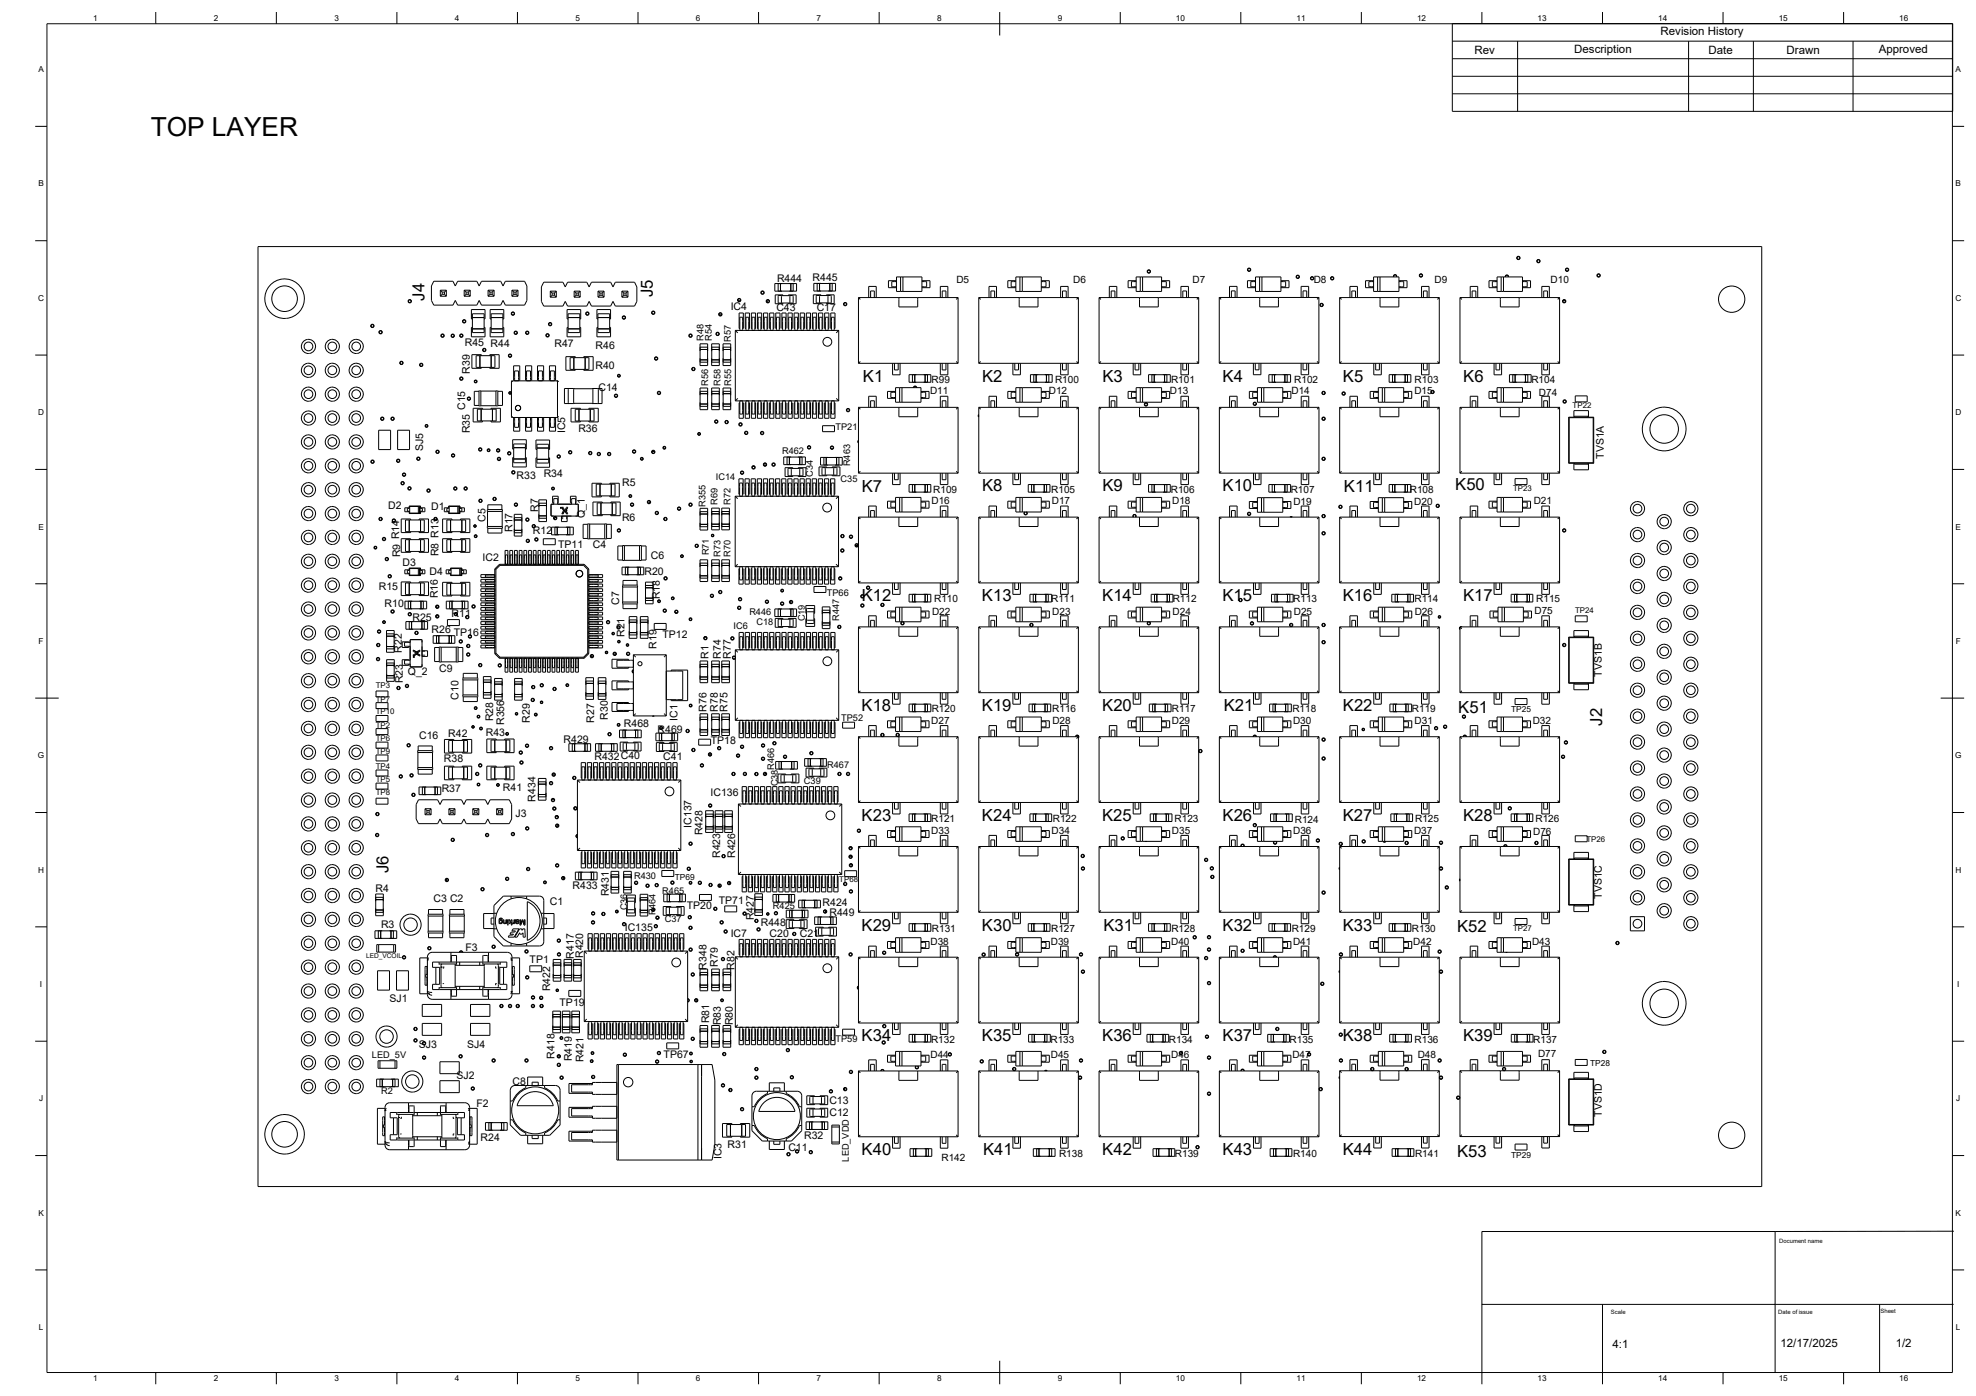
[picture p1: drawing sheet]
<svg xmlns="http://www.w3.org/2000/svg" width="841mm" height="594mm" viewBox="0 0 841 594" stroke-linecap="round" stroke-linejoin="round" font-family="sans-serif">
<defs><g id="words">
<text font-size="11.2" x="64.1" y="57.7">TOP LAYER</text>
<g font-size="7.1">
<text x="180.7" y="128" transform="rotate(-90 180.7 128)">J4</text>
<text x="277.9" y="126.5" transform="rotate(-90 277.9 126.5)">J5</text>
<text x="367.3" y="162.4">K1</text>
<text x="418" y="162.4">K2</text>
<text x="469.2" y="162.4">K3</text>
<text x="520.4" y="162.4">K4</text>
<text x="571.6" y="162.4">K5</text>
<text x="622.8" y="162.4">K6</text>
<text x="366.8" y="209.2">K7</text>
<text x="418" y="209.1">K8</text>
<text x="469.2" y="209.1">K9</text>
<text x="520.3" y="209.1">K10</text>
<text x="572" y="209.2">K11</text>
<text x="619.4" y="208.7">K50</text>
<text x="366.8" y="255.9">K12</text>
<text x="417.9" y="255.9">K13</text>
<text x="469.1" y="255.9">K14</text>
<text x="520.3" y="255.9">K15</text>
<text x="571.5" y="255.9">K16</text>
<text x="622.7" y="255.9">K17</text>
<text x="366.7" y="302.6">K18</text>
<text x="417.9" y="302.6">K19</text>
<text x="469.1" y="302.6">K20</text>
<text x="520.8" y="302.6">K21</text>
<text x="571.6" y="302.6">K22</text>
<text x="620.7" y="303.4">K51</text>
<text x="681.9" y="308.9" transform="rotate(-90 681.9 308.9)">J2</text>
<text x="366.7" y="349.3">K23</text>
<text x="417.9" y="349.3">K24</text>
<text x="469.1" y="349.3">K25</text>
<text x="520.3" y="349.3">K26</text>
<text x="571.5" y="349.3">K27</text>
<text x="622.7" y="349.3">K28</text>
<text x="165.4" y="371.5" transform="rotate(-90 165.4 371.5)">J6</text>
<text x="366.7" y="396">K29</text>
<text x="417.9" y="396">K30</text>
<text x="469.6" y="396">K31</text>
<text x="520.4" y="396">K32</text>
<text x="571.5" y="396">K33</text>
<text x="620.2" y="396.8">K52</text>
<text x="366.7" y="443.1">K34</text>
<text x="417.9" y="443.1">K35</text>
<text x="469.1" y="443.1">K36</text>
<text x="520.3" y="443.1">K37</text>
<text x="571.5" y="443.1">K38</text>
<text x="622.7" y="443.1">K39</text>
<text x="366.7" y="491.5">K40</text>
<text x="418.4" y="491.6">K41</text>
<text x="469.2" y="491.6">K42</text>
<text x="520.3" y="491.5">K43</text>
<text x="571.5" y="491.5">K44</text>
<text x="620.2" y="492.2">K53</text>
</g>
<g font-size="4.9">
<text x="706.8" y="15">Revision History</text>
<text x="627.5" y="23">Rev</text>
<text x="670.1" y="22.5">Description</text>
<text x="727.2" y="23">Date</text>
<text x="760.4" y="23">Drawn</text>
<text x="799.6" y="22.5">Approved</text>
<text x="686.3" y="573.7">4:1</text>
<text x="757.8" y="573.3">12/17/2025</text>
<text x="806.8" y="573.3">1/2</text>
</g>
<g font-size="4.5">
<text x="345.9" y="119.6">R445</text>
<text x="330.7" y="120.1">R444</text>
<text x="311" y="132">IC4</text>
<text x="330.5" y="132.2">C43</text>
<text x="347.6" y="132.3">C17</text>
<text x="197.8" y="147.1">R45 R44</text>
<text x="236" y="147.9">R47</text>
<text x="253.5" y="148.4">R46</text>
<text x="200" y="159" transform="rotate(-90 200 159)">R39</text>
<text x="253.4" y="157.1">R40</text>
<text x="254.7" y="166.3">C14</text>
<text x="198" y="174.4" transform="rotate(-90 198 174.4)">C15</text>
<text x="200" y="184.4" transform="rotate(-90 200 184.4)">R35</text>
<text x="240.5" y="184.3" transform="rotate(-90 240.5 184.3)">IC5</text>
<text x="246.2" y="183.9">R36</text>
<text x="180" y="192.1" transform="rotate(-90 180 192.1)">SJ5</text>
<text x="682.6" y="195.3" transform="rotate(-90 682.6 195.3)">TVS1A</text>
<text x="219.9" y="203.7">R33</text>
<text x="231.4" y="203.2">R34</text>
<text x="264.8" y="206.6">R5</text>
<text x="165.2" y="216.8">D2</text>
<text x="183.6" y="217.1">D1</text>
<text x="206.7" y="222" transform="rotate(-90 206.7 222)">C5</text>
<text x="229" y="217.9" transform="rotate(-90 229 217.9)">R7</text>
<text x="248.9" y="220.5" transform="rotate(-90 248.9 220.5)">Q_1</text>
<text x="264.8" y="221.7">R6</text>
<text x="218.1" y="226.4" transform="rotate(-90 218.1 226.4)">R17</text>
<text x="226.8" y="227.3">R12</text>
<text x="237.5" y="233.1">TP11</text>
<text x="252.3" y="233.1">C4</text>
<text x="170.3" y="237.1" transform="rotate(-90 170.3 237.1)">R9 R14</text>
<text x="186.7" y="236.7" transform="rotate(-90 186.7 236.7)">R8 R13</text>
<text x="205.4" y="238.5">IC2</text>
<text x="277" y="237.8">C6</text>
<text x="171.3" y="241">D3</text>
<text x="182.8" y="244.7">D4</text>
<text x="274.3" y="244.6">R20</text>
<text x="161.3" y="251.3">R15</text>
<text x="186.4" y="254.5" transform="rotate(-90 186.4 254.5)">R16</text>
<text x="263.6" y="257.4" transform="rotate(-90 263.6 257.4)">C7</text>
<text x="280.9" y="255" transform="rotate(-90 280.9 255)">R18</text>
<text x="163.7" y="258.4">R10</text>
<text x="192.2" y="262.4">R11</text>
<text x="175.5" y="264.2">R25</text>
<text x="183.7" y="269.2">R26</text>
<text x="193.2" y="270.5">TP16</text>
<text x="265.7" y="271.1" transform="rotate(-90 265.7 271.1)">R21</text>
<text x="282" y="271.7">TP12</text>
<text x="171.1" y="277.7" transform="rotate(-90 171.1 277.7)">R22</text>
<text x="279.4" y="276.2" transform="rotate(-90 279.4 276.2)">R19</text>
<text x="301.5" y="280.3" transform="rotate(-90 301.5 280.3)">R1</text>
<text x="306.8" y="280.3" transform="rotate(-90 306.8 280.3)">R74</text>
<text x="311.1" y="280.4" transform="rotate(-90 311.1 280.4)">R77</text>
<text x="173.6" y="287.3">Q_2</text>
<text x="186.9" y="286.1">C9</text>
<text x="681.8" y="288" transform="rotate(-90 681.8 288)">TVS1B</text>
<text x="171.4" y="290.8" transform="rotate(-90 171.4 290.8)">R23</text>
<text x="195.2" y="297.7" transform="rotate(-90 195.2 297.7)">C10</text>
<text x="300.6" y="302.8" transform="rotate(-90 300.6 302.8)">R76</text>
<text x="305.6" y="302.8" transform="rotate(-90 305.6 302.8)">R78</text>
<text x="309.7" y="302.9" transform="rotate(-90 309.7 302.9)">R75</text>
<text x="209.8" y="306.9" transform="rotate(-90 209.8 306.9)">R28</text>
<text x="214.6" y="308.5" transform="rotate(-90 214.6 308.5)">R356</text>
<text x="225.5" y="307.6" transform="rotate(-90 225.5 307.6)">R29</text>
<text x="252.9" y="307.5" transform="rotate(-90 252.9 307.5)">R27</text>
<text x="258.7" y="306.4" transform="rotate(-90 258.7 306.4)">R30</text>
<text x="265.6" y="309.5">R468</text>
<text x="288.3" y="306.7" transform="rotate(-90 288.3 306.7)">IC1</text>
<text x="178.4" y="314.6">C16</text>
<text x="190.8" y="313.7">R42</text>
<text x="206.8" y="313.1">R43</text>
<text x="239.9" y="316">R429</text>
<text x="279.9" y="312">R469</text>
<text x="302.6" y="316.5">TP18</text>
<text x="253" y="323.2">R432C40</text>
<text x="282.3" y="323.3">C41</text>
<text x="189" y="324.4">R38</text>
<text x="188" y="337.2">R37</text>
<text x="214.1" y="336.5">R41</text>
<text x="228" y="341.1" transform="rotate(-90 228 341.1)">R434</text>
<text x="302.4" y="338.9">IC136</text>
<text x="219.4" y="347.6">J3</text>
<text x="294.3" y="352.3" transform="rotate(-90 294.3 352.3)">IC137</text>
<text x="299" y="355.4" transform="rotate(-90 299 355.4)">R428</text>
<text x="306.5" y="365.1" transform="rotate(-90 306.5 365.1)">R423</text>
<text x="313" y="365.1" transform="rotate(-90 313 365.1)">R426</text>
<text x="159.9" y="379.4">R4</text>
<text x="184.5" y="383.7">C3 C2</text>
<text x="243.7" y="378.3">R433</text>
<text x="259.1" y="381.5" transform="rotate(-90 259.1 381.5)">R431</text>
<text x="681.8" y="382.5" transform="rotate(-90 681.8 382.5)">TVS1C</text>
<text x="234" y="385.2">C1</text>
<text x="292.3" y="386.9">TP20</text>
<text x="305.9" y="384.6">TP71</text>
<text x="350.1" y="385.7">R424</text>
<text x="353" y="389.8">R449</text>
<text x="162.2" y="394.8">R3</text>
<text x="320.8" y="391.6" transform="rotate(-90 320.8 391.6)">R427</text>
<text x="323.8" y="394">R448</text>
<text x="265.9" y="396">IC135</text>
<text x="311" y="398.6">IC7</text>
<text x="327.6" y="398.6">C20</text>
<text x="340.4" y="398.7">C21</text>
<text x="198.1" y="404.8">F3</text>
<text x="244.2" y="407.9" transform="rotate(-90 244.2 407.9)">R417</text>
<text x="248.2" y="407.7" transform="rotate(-90 248.2 407.7)">R420</text>
<text x="225.4" y="409.7">TP1</text>
<text x="300.7" y="412.6" transform="rotate(-90 300.7 412.6)">R348</text>
<text x="305.6" y="411.5" transform="rotate(-90 305.6 411.5)">R79</text>
<text x="312.7" y="412.6" transform="rotate(-90 312.7 412.6)">R82</text>
<text x="234.1" y="421.8" transform="rotate(-90 234.1 421.8)">R422</text>
<text x="165.8" y="426.3">SJ1</text>
<text x="238.2" y="428">TP19</text>
<text x="301.8" y="435.5" transform="rotate(-90 301.8 435.5)">R81</text>
<text x="306.8" y="436.3" transform="rotate(-90 306.8 436.3)">R83</text>
<text x="311.8" y="436.3" transform="rotate(-90 311.8 436.3)">R80</text>
<text x="178.2" y="445.8">SJ3</text>
<text x="198.8" y="445.8">SJ4</text>
<text x="236" y="450.5" transform="rotate(-90 236 450.5)">R418</text>
<text x="243.4" y="451.6" transform="rotate(-90 243.4 451.6)">R419</text>
<text x="248.4" y="452.1" transform="rotate(-90 248.4 452.1)">R421</text>
<text x="282.4" y="450.4">TP67</text>
<text x="194.3" y="459.3">SJ2</text>
<text x="218.1" y="461.7">C8</text>
<text x="202.8" y="471">F2</text>
<text x="353" y="469.9">C13</text>
<text x="353" y="474.7">C12</text>
<text x="681.8" y="475.3" transform="rotate(-90 681.8 475.3)">TVS1D</text>
<text x="204.6" y="485.4">R24</text>
<text x="342.2" y="484.7">R32</text>
<text x="309.7" y="488.3">R31</text>
<text x="335.5" y="489.7">C11</text>
<text x="307.1" y="493.3" transform="rotate(-90 307.1 493.3)">IC3</text>
</g>
<g font-size="4.3">
<text x="407.1" y="120.6">D5</text>
<text x="456.8" y="120.6">D6</text>
<text x="507.6" y="120.6">D7</text>
<text x="559.2" y="120.6">D8</text>
<text x="610.6" y="120.6">D9</text>
<text x="660" y="120.6">D10</text>
<text x="395.9" y="167.8">D11</text>
<text x="396.5" y="162.9">R99</text>
<text x="446.4" y="167.8">D12</text>
<text x="449" y="162.9">R100</text>
<text x="498" y="167.7">D13</text>
<text x="498.4" y="162.9">R101</text>
<text x="549.7" y="167.7">D14</text>
<text x="550.9" y="162.9">R102</text>
<text x="602" y="167.6">D15</text>
<text x="602.1" y="162.9">R103</text>
<text x="651.8" y="162.9">R104</text>
<text x="655" y="168.3">D74</text>
<text x="397.2" y="209.6">R109</text>
<text x="447.4" y="209.6">R105</text>
<text x="498.3" y="209.6">R106</text>
<text x="549.4" y="209.6">R107</text>
<text x="600.1" y="209.6">R108</text>
<text x="396.5" y="214.7">D16</text>
<text x="447.7" y="214.7">D17</text>
<text x="498.9" y="214.7">D18</text>
<text x="550.5" y="214.8">D19</text>
<text x="601.9" y="214.8">D20</text>
<text x="652.8" y="214.7">D21</text>
<text x="397.6" y="256.3">R110</text>
<text x="447.4" y="256.4">R111</text>
<text x="499.1" y="256.4">R112</text>
<text x="550.4" y="256.3">R113</text>
<text x="602" y="256.4">R114</text>
<text x="653.9" y="256.3">R115</text>
<text x="396.7" y="261.6">D22</text>
<text x="447.9" y="261.6">D23</text>
<text x="499.1" y="261.6">D24</text>
<text x="550.7" y="261.6">D25</text>
<text x="602.1" y="261.6">D26</text>
<text x="653.1" y="261.1">D75</text>
<text x="396.6" y="303.1">R120</text>
<text x="447.9" y="303.1">R116</text>
<text x="498.8" y="303.2">R117</text>
<text x="550.1" y="303.2">R118</text>
<text x="600.9" y="303.1">R119</text>
<text x="396.3" y="308.2">D27</text>
<text x="447.9" y="308.1">D28</text>
<text x="498.8" y="308.1">D29</text>
<text x="550.4" y="308.1">D30</text>
<text x="602.1" y="308.1">D31</text>
<text x="652.4" y="308.1">D32</text>
<text x="396.4" y="349.9">R121</text>
<text x="448.1" y="350">R122</text>
<text x="499.9" y="350">R123</text>
<text x="551.1" y="350">R124</text>
<text x="602.3" y="350">R125</text>
<text x="653.5" y="350">R126</text>
<text x="396.4" y="354.7">D33</text>
<text x="447.6" y="354.7">D34</text>
<text x="498.8" y="354.7">D35</text>
<text x="550.4" y="354.7">D36</text>
<text x="601.8" y="355.1">D37</text>
<text x="652.5" y="355.1">D76</text>
<text x="396" y="402">D38</text>
<text x="396.7" y="396.6">R131</text>
<text x="447.3" y="402">D39</text>
<text x="447.4" y="396.6">R127</text>
<text x="498.5" y="402">D40</text>
<text x="498.6" y="396.6">R128</text>
<text x="549.8" y="396.6">R129</text>
<text x="550.4" y="402">D41</text>
<text x="601" y="396.6">R130</text>
<text x="601.5" y="402">D42</text>
<text x="652.1" y="402">D43</text>
<text x="396.3" y="443.8">R132</text>
<text x="447.1" y="443.8">R133</text>
<text x="497.5" y="443.8">R134</text>
<text x="548.9" y="443.8">R135</text>
<text x="602.1" y="443.8">R136</text>
<text x="652.6" y="443.8">R137</text>
<text x="654.6" y="449.9">D77</text>
<text x="396" y="450.4">D44</text>
<text x="447.2" y="450.4">D45</text>
<text x="498.5" y="450.4">D46</text>
<text x="550.1" y="450.4">D47</text>
<text x="603.4" y="450.4">D48</text>
<text x="400.7" y="494">R142</text>
<text x="450.7" y="492.4">R138</text>
<text x="500.1" y="492.4">R139</text>
<text x="550.3" y="492.4">R140</text>
<text x="602.3" y="492.4">R141</text>
</g>
<g font-size="3.9">
<text x="299.4" y="145.1" transform="rotate(-90 299.4 145.1)">R48</text>
<text x="303" y="145.2" transform="rotate(-90 303 145.2)">R54</text>
<text x="311.1" y="145.3" transform="rotate(-90 311.1 145.3)">R57</text>
<text x="301.4" y="164.2" transform="rotate(-90 301.4 164.2)">R56</text>
<text x="306.6" y="164.2" transform="rotate(-90 306.6 164.2)">R58</text>
<text x="311.2" y="164.2" transform="rotate(-90 311.2 164.2)">R55</text>
<text x="355.6" y="183.1">TP21</text>
<text x="332.9" y="193.4">R462</text>
<text x="346" y="203" transform="rotate(-90 346 203)">C34</text>
<text x="361.9" y="198.4" transform="rotate(-90 361.9 198.4)">R463</text>
<text x="304.7" y="204.4">IC14</text>
<text x="357.8" y="205">C35</text>
<text x="300.2" y="215.7" transform="rotate(-90 300.2 215.7)">R355</text>
<text x="305.4" y="214.9" transform="rotate(-90 305.4 214.9)">R69</text>
<text x="310.9" y="214.9" transform="rotate(-90 310.9 214.9)">R72</text>
<text x="301.6" y="236.4" transform="rotate(-90 301.6 236.4)">R71</text>
<text x="306.6" y="236.9" transform="rotate(-90 306.6 236.9)">R73</text>
<text x="310.9" y="236.9" transform="rotate(-90 310.9 236.9)">R70</text>
<text x="351.9" y="253.5">TP66</text>
<text x="318.9" y="261.7">R446</text>
<text x="312.3" y="267.7">IC6</text>
<text x="322" y="266.2">C18</text>
<text x="342.5" y="264.4" transform="rotate(-90 342.5 264.4)">C19</text>
<text x="357.1" y="264.2" transform="rotate(-90 357.1 264.2)">R447</text>
<text x="358" y="306.8">TP52</text>
<text x="329.5" y="327.7" transform="rotate(-90 329.5 327.7)">R466</text>
<text x="352.1" y="326.9">R467</text>
<text x="331" y="334.6" transform="rotate(-90 331 334.6)">C38</text>
<text x="342.2" y="333.7">C39</text>
<text x="269.9" y="373.9">R430</text>
<text x="281.9" y="380.5">R465</text>
<text x="267" y="387.4" transform="rotate(-90 267 387.4)">C36</text>
<text x="279" y="389.6" transform="rotate(-90 279 389.6)">R464</text>
<text x="329" y="386.8">R425</text>
<text x="282.9" y="392.3">C37</text>
<text x="355.6" y="443.5">TP59</text>
<text x="158.3" y="450.1">LED_5V</text>
<text x="162.2" y="465.7">R2</text>
<text x="361.2" y="494.3" transform="rotate(-90 361.2 494.3)">LED_VDD</text>
</g>
<g font-size="3.5">
<text x="39.7" y="8.9">1</text>
<text x="91" y="8.9">2</text>
<text x="142.3" y="8.8">3</text>
<text x="193.6" y="8.9">4</text>
<text x="244.9" y="8.8">5</text>
<text x="296.2" y="8.8">6</text>
<text x="347.6" y="8.8">7</text>
<text x="398.9" y="8.8">8</text>
<text x="450.2" y="8.8">9</text>
<text x="500.5" y="8.8">10</text>
<text x="551.8" y="8.9">11</text>
<text x="603.1" y="8.9">12</text>
<text x="654.5" y="8.8">13</text>
<text x="705.8" y="8.9">14</text>
<text x="757.1" y="8.8">15</text>
<text x="808.4" y="8.8">16</text>
<text x="16.3" y="30.7">A</text>
<text x="832.3" y="30.7">A</text>
<text x="16.3" y="79.3">B</text>
<text x="832.3" y="79.3">B</text>
<text x="16.2" y="128">C</text>
<text x="832.2" y="128">C</text>
<text x="16.2" y="176.7">D</text>
<text x="832.2" y="176.7">D</text>
<text x="16.3" y="225.4">E</text>
<text x="832.3" y="225.4">E</text>
<text x="16.4" y="274">F</text>
<text x="832.4" y="274">F</text>
<text x="643.2" y="303.2">TP25</text>
<text x="16.1" y="322.7">G</text>
<text x="832.1" y="322.7">G</text>
<text x="16.2" y="371.3">H</text>
<text x="832.2" y="371.3">H</text>
<text x="287.2" y="374.4">TP69</text>
<text x="17" y="420">I</text>
<text x="833" y="420">I</text>
<text x="676.8" y="453.6">TP28</text>
<text x="16.6" y="468.7">J</text>
<text x="832.6" y="468.7">J</text>
<text x="643.2" y="492.8">TP29</text>
<text x="16.3" y="517.3">K</text>
<text x="832.3" y="517.3">K</text>
<text x="16.5" y="566">L</text>
<text x="832.5" y="566">L</text>
<text x="39.7" y="587.8">1</text>
<text x="91" y="587.8">2</text>
<text x="142.3" y="587.8">3</text>
<text x="193.6" y="587.8">4</text>
<text x="244.9" y="587.8">5</text>
<text x="296.2" y="587.8">6</text>
<text x="347.6" y="587.8">7</text>
<text x="398.9" y="587.8">8</text>
<text x="450.2" y="587.8">9</text>
<text x="500.5" y="587.8">10</text>
<text x="551.8" y="587.8">11</text>
<text x="603.1" y="587.8">12</text>
<text x="654.5" y="587.8">13</text>
<text x="705.8" y="587.8">14</text>
<text x="757.1" y="587.8">15</text>
<text x="808.4" y="587.8">16</text>
</g>
<g font-size="3.4">
<text x="669.4" y="173.5">TP22</text>
<text x="644" y="208.8">TP23</text>
<text x="670.4" y="260.8">TP24</text>
<text x="160" y="292.7">TP3</text>
<text x="160" y="298.5">TP7</text>
<text x="160" y="304">TP10</text>
<text x="160" y="309.6">TP2</text>
<text x="160" y="315.3">TP6</text>
<text x="160" y="320.8">TP9</text>
<text x="160" y="327.2">TP4</text>
<text x="160" y="332.8">TP5</text>
<text x="160" y="338.4">TP8</text>
<text x="675.2" y="358.4">TP26</text>
<text x="357.2" y="375.2">TP68</text>
<text x="644" y="396">TP27</text>
</g>
<text font-size="2.8" x="155.8" y="407.9">LED_VCOIL</text>
<g font-size="2.5">
<text x="757.3" y="528.8">Document name</text>
<text x="685.6" y="559.3">Scale</text>
<text x="756.9" y="559.2">Date of issue</text>
<text x="800.4" y="558.7">Sheet</text>
</g>
</g></defs>
<!-- layer: Visible -->
<g fill="none" stroke="#000" stroke-width=".43">
<path d="M109.8 104.9h640v400h-640zM184.6 119.7h8.2l1 2 1-2h8.1l1 2 1-2h8.2l1 2 1-2h8.2l1 2v6.2l-1 2h-8.2l-1-2-1 2h-8.2l-1-2-1 2h-8.1l-1-2-1 2h-8.2l-1-2v-6.2zM381.6 119.8h-2v2.2h2M381.6 119.5h-3.5v2.9h3.5M381.6 117.8h10.8v6.2h-10.8zM383.3 117.8v6.2M384.3 117.8v6.2M392.4 119.8h2v2.2h-2M392.4 119.5h3.4v2.9h-3.4M431.3 119.8h-.9v2.2h.9M431.3 119.8h.1M431.4 119.8h1"/>
<path d="M432.4 119.5h-3.5v2.9h3.5M432.4 117.8h10.8v6.2h-10.8zM434.1 117.8v6.2M435.1 117.8v6.2M443.2 119.8h2v2.2h-2M443.2 119.5h3.4v2.9h-3.4M482.5 119.8h-.9v2.2h.9M482.5 119.8h.1M482.6 119.8h1M483.6 119.5h-3.5v2.9h3.5M483.6 117.8h10.8v6.2h-10.8zM485.3 117.8v6.2"/>
<path d="M486.3 117.8v6.2M494.4 119.8h1M494.4 119.5h3.4v2.9h-3.4M495.4 119.8h.1M495.4 119.8h1v2.2h-1M534.4 119.8h-2v2.2h2M534.4 119.5h-3.5v2.9h3.5M534.4 117.8h10.8v6.2h-10.8zM536.1 117.8v6.2M537.1 117.8v6.2M545.2 119.8h2v2.2h-2M545.2 119.5h3.4v2.9h-3.4"/>
<path d="M584.6 119.8h-2v2.2h2M584.6 119.5h-3.4v2.9h3.4M584.6 117.8h10.8v6.2h-10.8zM586.3 117.8v6.2M587.4 117.8v6.2M593.1 117.8a.71 .71 0 0 1 .7-.9 .71 .71 0 0 1 .6 .9M594.3 117.8a.56 .56 0 0 0-.5-.8 .56 .56 0 0 0-.5 .8M595.4 119.8h2.1v2.2h-2.1M595.4 119.5h3.5v2.9h-3.5M637.2 119.8h-2v2.2h2M637.2 119.5h-3.4v2.9h3.4M637.2 117.8h10.8v6.2h-10.8z"/>
<path d="M638.9 117.8v6.2M639.9 117.8v6.2M640.7 117.8a.71 .71 0 0 1 .7-.8 .71 .71 0 0 1 .7 .8M641.9 117.8a.56 .56 0 0 0-.5-.6 .56 .56 0 0 0-.6 .6M648 119.8h2v2.2h-2M648 119.5h3.4v2.9h-3.4M121.9 135.5a8.4 8.4 0 0 1-8.5-11.7 8.4 8.4 0 0 1 14.3-2.1 8.4 8.4 0 0 1-4.7 13.6l-1.1 .2M187.4 123.5v2.6M187.4 123.5l.8 .8M187.4 123.5h2.6M187.4 126.1h2.6M188.2 125.3l-.8 .8"/>
<path d="M188.2 124.3h1M188.2 124.3v1M188.2 125.3h1M189.2 124.3v1M189.2 125.3l.8 .8M190 123.5v2.6M190 123.5l-.8 .8M197.6 123.5h2.5M197.6 126.1h2.5M197.6 123.5l.8 .8M197.6 123.5v2.6M198.4 124.3h.9"/>
<path d="M198.4 125.3h.9M198.4 125.3l-.8 .8M198.4 124.3v1M199.3 125.3l.8 .8M199.3 124.3v1M200.1 123.5v2.6M200.1 123.5l-.8 .8M201.1 139.3h-.5v4h5.8v-4h-.3M201.1 135.7h-.5v-4h5.8v4h-.3M201.1 139.9h5M201.1 135.1h5M207.7 123.5h2.6"/>
<path d="M207.7 126.1h2.6M207.7 123.5l.8 .8M207.7 123.5v2.6M208.5 124.3v1M208.5 124.3h1M208.5 125.3h1M208.5 125.3l-.8 .8M209 139.3h-.4v4h5.8v-4h-.4M209 135.7h-.4v-4h5.8v4h-.4M209 139.9h5M209 135.1h5M209.5 125.3l.8 .8"/>
<path d="M209.5 124.3v1M210.3 123.5v2.6M210.3 123.5l-.8 .8M217.9 123.5h2.6M217.9 126.1h2.6M217.9 123.5l.8 .8M217.9 123.5v2.6M218.7 124.3v1M218.7 124.3h.9M218.7 125.3h.9M218.7 125.3l-.8 .8M219.6 125.3l.9 .8"/>
<path d="M219.6 124.3v1M220.5 123.5v2.6M220.5 123.5l-.9 .8M231.4 120.1h8.2l1 2 1-2h8.1l1 2 1-2h8.2l1 2 1-2h8.2l1 2v6.2l-1 2h-8.2l-1-2-1 2h-8.2l-1-2-1 2h-8.1l-1-2-1 2h-8.2l-1-2v-6.2zM234.2 123.9v2.6M234.2 123.9h2.6M234.2 123.9l.8 .8M234.2 126.5h2.6M235 125.7l-.8 .8M235 124.7h1M235 124.7v1M235 125.7h1"/>
<path d="M236 125.7l.8 .8M236 124.7v1M236.8 123.9v2.6M236.8 123.9l-.8 .8M241.8 135.7h-.4v-4h5.8v4h-.4M241.8 139.3h-.4v4h5.8v-4h-.4M241.8 139.9h5M241.8 135.1h5M244.4 123.9v2.6M244.4 123.9h2.5M244.4 126.5h2.5M244.4 123.9l.8 .8"/>
<path d="M245.2 124.7v1M245.2 124.7h.9M245.2 125.7h.9M245.2 125.7l-.8 .8M246.1 125.7l.8 .8M246.1 124.7v1M246.9 123.9v2.6M246.9 123.9l-.8 .8M254.5 135.7h-.4v-4h5.8v4h-.4M254.5 139.3h-.4v4h5.8v-4h-.4M254.5 139.9h5M254.5 135.1h5"/>
<path d="M254.5 123.9h2.6M254.5 126.5h2.6M254.5 123.9l.8 .8M254.5 123.9v2.6M255.3 124.7h1M255.3 125.7h1M255.3 125.7l-.8 .8M255.3 124.7v1M256.3 124.7v1M256.3 125.7l.8 .8M257.1 123.9v2.6M257.1 123.9l-.8 .8"/>
<path d="M264.7 123.9v2.6M264.7 123.9h2.6M264.7 126.5h2.6M264.7 123.9l.8 .8M265.5 124.7v1M265.5 124.7h1M265.5 125.7h1M265.5 125.7l-.8 .8M266.5 125.7l.8 .8M266.5 124.7v1M267.3 123.9v2.6M267.3 123.9l-.8 .8"/>
<path d="M306 134h1.1M314.1 128h1M314.9 139.8h-.3v-6.6h1.8v6.6h-.3M317.5 139.8h-.3v-6.6h1.8v6.6h-.3M320.1 139.8h-.3v-6.6h1.8v6.6h-.3M322.7 139.8h-.3v-6.6h1.8v6.6h-.3M325.3 139.8h-.3v-6.6h1.8v6.6h-.3M326.3 128h.3v.7M327.9 139.8h-.3v-6.6h1.8v6.6h-.3M329.8 120.7h9.2v3.2h-9.2zM330.5 139.8h-.3v-6.6h1.8v6.6h-.3M331.2 120.7h1v3.2h-1z"/>
<path d="M331.4 125.8h6l.2 3-6.2 .1zM332.6 125.8v3.2M332.8 120.7h.1M332.8 123.9h.1M333.1 139.8h-.3v-6.6h1.8v6.6h-.3M333.2 125.8v-.3h-3.3v3.8h3.3v-.4M335.6 125.8v-.3h3.2v3.8h-3.2v-.4M335.7 139.8h-.3v-6.6h1.8v6.6h-.3M336 120.7h.1M336 123.9h.1M336.2 125.8v3.2M336.6 120.7h1v3.2h-1z"/>
<path d="M338.3 139.8h-.3v-6.6h1.8v6.6h-.3M340.9 139.8h-.3v-6.6h1.8v6.6h-.3M343.5 139.8h-.3v-6.6h1.8v6.6h-.3M346.1 139.8h-.3v-6.6h1.8v6.6h-.3M347.8 120.6h1v3.2h-1zM348.7 139.8h-.3v-6.6h1.8v6.6h-.3M348.8 125.7v3.2h-1.2l-.2-2.8 .4-.4 5.8 .1v3.1h-1.2v-3.2M348.8 120.6h4.4M348.8 128.9h3.6M349.4 120.6h-3v3.3h9.2v-3.3h-3M349.4 123.8v.1M349.4 125.8v-.3h-3.2v3.7h3.2v-.3"/>
<path d="M351.3 139.8h-.3v-6.6h1.8v6.6h-.3M351.7 125.8v-.3h3.3v3.7h-3.3v-.3M352.6 123.8v.1M353.2 120.6h1v3.2h-1zM353.9 139.8h-.3v-6.6h1.8v6.6h-.3M365.4 126.6l.8 .8M365.4 126.6v28M365.4 126.6h42.4M369.7 126.6v-4.7h3.2v4.7M370.5 126.6v-2.8h1.6v2.8M382.6 126.6v4h8v-4M400.2 126.6v-4.7h3.2v4.7"/>
<path d="M401 126.6v-2.8h1.6v2.8M407.8 126.6l-.8 .8M407.8 126.6v28M416.6 126.6l.8 .8M416.6 126.6v28M416.6 126.6h42.4M420.9 126.6v-4.7h3.2v4.7M421.7 126.6v-2.8h1.6v2.8M431.3 122h.1M431.4 122h1M433.8 126.6v4h8v-4M451.4 126.6v-4.7h3.2v4.7"/>
<path d="M452.2 126.6v-2.8h1.6v2.8M459 126.6l-.8 .8M459 126.6v28M467.8 126.6l.8 .8M467.8 126.6v28M467.8 126.6h42.4M472.1 126.6v-4.7h3.2v4.7M472.9 126.6v-2.8h1.6v2.8M482.5 122h.1M482.6 122h1M485 126.6v4h8v-4M494.4 122h1"/>
<path d="M495.4 122h.1M502.6 126.6v-4.7h3.2v4.7M503.4 126.6v-2.8h1.6v2.8M510.2 126.6l-.8 .8M510.2 126.6v28M518.9 126.6l.8 .8M518.9 126.6v28M518.9 126.6h42.4M523.3 126.6v-4.7h3.2v4.7M524.1 126.6v-2.8h1.6v2.8M536.2 126.6v4h7.9v-4M553.8 126.6v-4.7h3.2v4.7"/>
<path d="M554.6 126.6v-2.8h1.6v2.8M561.3 126.6l-.8 .8M561.3 126.6v28M570.2 126.6l.8 .8M570.2 126.6v28M570.2 126.6h42.4M574.5 126.6v-4.7h3.2v4.7M575.4 126.6v-2.8h1.5v2.8M587.4 126.6v4h8v-4M605 126.6v-4.7h3.2v4.7M605.8 126.6v-2.8h1.6v2.8M612.6 126.6l-.8 .8"/>
<path d="M612.6 126.6v28M621.4 126.6l.8 .8M621.4 126.6v28M621.4 126.6h42.4M625.8 126.6v-4.7h3.1v4.7M626.6 126.6v-2.8h1.5v2.8M638.6 126.6v4h8v-4M656.2 126.6v-4.7h3.2v4.7M657 126.6v-2.8h1.6v2.8M663.8 126.6l-.8 .8M663.8 126.6v28M665.2 128h1.1"/>
<path d="M201.1 141.5h.1M201.1 141.5v-8h5v8M201.1 141.5h5M202.6 151.4h.1M202.6 156.4h.1M202.6 151.4v5M202.7 151.4h8v5h-8M204.3 151.4v5M204.9 151.4v-.5h-4v5.8h4v-.3M206.1 141.5h.1M208.4 151.4v-.5h4v5.8h-4v-.3M209 141.5h.1"/>
<path d="M209 141.5v-8h5v8M209 151.4v5M209 141.5h5M214 141.5h.1M241.8 141.5h.1M241.8 141.5v-8h5v8M241.8 141.5h5M242.7 152.2h8v5h-8zM244.2 152.2v5M244.9 152.2v-.4h-4v5.8h4v-.4M246.8 141.5h.1M248.5 152.2v-.4h4v5.8h-4v-.4"/>
<path d="M249 152.2v5M254.5 141.5h.1M254.5 141.5v-8h5v8M254.5 141.5h5M259.5 141.5h.1M297.9 152.5h.1M297.9 149.4h.1M298 147.7h3.2v1h-3.2zM298 153.1h3.2v1h-3.2zM301.2 149.4v-3.1h-3.3v9.3h3.3v-3.1M301.2 148.7v4.4M302.9 146.3h3.3v9.3h-3.3z"/>
<path d="M302.9 152.5h.1M302.9 149.4h.1M302.9 153.1h3.2v1h-3.2zM302.9 147.7h3.2v1h-3.2zM306.1 152.5h.1M306.1 149.4h.1M307.8 153.1h3.2v1h-3.2zM307.8 147.7h3.2v1h-3.2zM307.8 149.4l-.1-3.1h3.3v9.3h-3.3l.1-3.1M307.8 148.7v4.4M311 152.5h.1M311 149.4h.1"/>
<path d="M313 140.6l1 1.1M313 140.6v30M313 140.6h44M314.9 140.6v-5.6h1.2v5.6M317.5 140.6v-5.6h1.2v5.6M320.1 140.6v-5.6h1.2v5.6M322.7 140.6v-5.6h1.2v5.6M325.3 140.6v-5.6h1.2v5.6M327.9 140.6v-5.6h1.2v5.6M330.5 140.6v-5.6h1.2v5.6M333.1 140.6v-5.6h1.2v5.6M335.7 140.6v-5.6h1.2v5.6"/>
<path d="M338.3 140.6v-5.6h1.2v5.6M340.9 140.6v-5.6h1.2v5.6M343.5 140.6v-5.6h1.2v5.6M346.1 140.6v-5.6h1.2v5.6M348.7 140.6v-5.6h1.2v5.6M351.3 140.6v-5.6h1.2v5.6M353.9 140.6v-5.6h1.2v5.6M357 140.6l-1.1 1.1M357 140.6v30M365.4 154.6h42.4M366.2 153.8l-.8 .8M379.9 154.6v4.9h3.2v-4.9"/>
<path d="M380.7 154.6v2.8h1.6v-2.8M388.3 159.5h1v3.2h-1zM389.3 159.5h4.4M390 159.5l-3.1-.1v3.3h9.3v-3.3l-3.1 .1M393.7 159.5h1.1v3.2h-1.1zM400.2 154.6v4.9h3.2v-4.9M401 154.6v2.8h1.6v-2.8M407 153.8l.8 .8M416.6 154.6h42.4M417.4 153.8l-.8 .8M431.1 154.6v4.9h3.2v-4.9M431.9 154.6v2.8h1.6v-2.8"/>
<path d="M440 159.5h1v3.2h-1zM441 159.5h4.4M441.6 159.5l-3-.1v3.3h9.2v-3.3l-3 .1M445.4 159.5h1v3.2h-1zM451.4 154.6v4.9h3.2v-4.9M452.2 154.6v2.8h1.6v-2.8M458.2 153.8l.8 .8M467.8 154.6h42.4M468.6 153.8l-.8 .8M482.3 154.6v4.9h3.2v-4.9M483.1 154.6v2.8h1.6v-2.8M490.3 159.5h1v3.2h-1z"/>
<path d="M491.3 159.5h4.4M491.9 159.5l-3.1-.1v3.3h9.3v-3.3l-3.1 .1M495.7 159.5h1v3.2h-1zM502.6 154.6v4.9h3.2v-4.9M503.4 154.6v2.8h1.6v-2.8M509.4 153.8l.8 .8M518.9 154.6h42.4M519.7 153.8l-.8 .8M533.5 154.6v4.9h3.2v-4.9M534.3 154.6v2.8h1.6v-2.8M541.5 159.5h1v3.2h-1zM542.5 159.5h4.4"/>
<path d="M543.1 159.5l-3.1-.1v3.3h9.3v-3.3l-3.1 .1M546.9 159.5h1v3.2h-1zM553.8 154.6v4.9h3.2v-4.9M554.6 154.6v2.8h1.6v-2.8M560.5 153.8l.8 .8M570.2 154.6h42.4M571 153.8l-.8 .8M584.7 154.6v4.9h3.2v-4.9M585.5 154.6v2.8h1.6v-2.8M592.7 159.5h1v3.2h-1zM593.7 159.5h4.4M594.3 159.5l-3.1-.1v3.3h9.3v-3.3l-3.1 .1"/>
<path d="M598.1 159.5h1v3.2h-1zM605 154.6v4.9h3.2v-4.9M605.8 154.6v2.8h1.6v-2.8M611.8 153.8l.8 .8M621.4 154.6h42.4M622.2 153.8l-.8 .8M635.9 154.6v4.9h3.2v-4.9M636.7 154.6v2.8h1.6v-2.8M643.9 159.5h1v3.2h-1zM644.9 159.5h4.4M645.5 159.5l-3-.1v3.3h9.2v-3.3l-3.1 .1M649.3 159.5h1v3.2h-1z"/>
<path d="M656.2 154.6v4.9h3.2v-4.9M657 154.6v2.8h1.6v-2.8M663 153.8l.8 .8M203.2 174.1h8v5h-8zM203.9 172.6v-6.1l.8-.2v6.4M203.9 166.5h-2v6h2M204.7 166.4h6.4M204.8 174.1v5M205.4 174.1v-.3h-4v5.7h4v-.4M209 174.1v-.3h4v5.7h-4v-.4M209.6 174.1v5M211.9 172.6v-6.1l-.8-.2v6.4"/>
<path d="M211.9 172.6h-8M211.9 166.5h2v6h-2M217.7 162.4h.1M217.7 177.3h.1M217.7 162.4v14.9M217.7 177.3l.3 .3 19 .1M218.6 177.7v5.8h2.6v-5.8M219 177.7v4.2h1.7v-4.2M219 162.1v-4.2h1.7v4.2M219 161.8h-.4v-6.1h2.6v6.1h-.5M223.7 177.7v5.8h2.6v-5.8M224.1 177.7v4.2h1.7v-4.2"/>
<path d="M224.1 162.1v-4.2h1.7v4.2M224.1 161.8h-.4v-6.1h2.6v6.1h-.5M228.8 177.7v5.8h2.6v-5.8M229.2 177.7v4.2h1.7v-4.2M229.2 162.1v-4.2h1.7v4.2M229.2 161.8h-.4v-6.1h2.6v6.1h-.5M233.8 177.7v5.8h2.7v-5.8M234.3 177.7v4.2h1.6v-4.2M234.3 162.1v-4.2h1.6v4.2M234.3 161.8h-.5v-6.1h2.7v6.1h-.6M237 177.7h.1M237 162.1h.1"/>
<path d="M237 162.1l-19-.1-.3 .4M237 162l.3 .4M237.3 177.3h.1M237.3 162.4h.1M237.3 162.4v14.9M237.3 177.3l-.3 .3M242.2 165.3l-.3 .3v5.8l.3 .3M244.2 165.3v6.4M244.2 171.6h8.1M244.2 165.4h8.1M244.5 165.4l-4.3-.1v6.4l4.3-.1M244.8 174.2h8v5h-8z"/>
<path d="M246.4 174.2v5M247 174.2v-.4h-4v5.7h4v-.3M250.6 174.2v-.4h4v5.7h-4v-.3M251.2 174.2v5M252.1 165.4l4.1-.1v6.4l-4.1-.1M252.3 165.3v6.4M254.3 165.3l.4 .3v5.8l-.4 .3M297.9 171.3h.1M297.9 168.2h.1M298 171.9h3.2v1h-3.2zM298 166.5h3.2v1h-3.2zM301.2 168.2v-3.1h-3.3v9.2h3.3v-3"/>
<path d="M301.2 167.5v4.4M302.9 165.1h3.3v9.2h-3.3zM302.9 171.3h.1M302.9 168.2h.1M302.9 171.9h3.2v1h-3.2zM302.9 166.5h3.2v1h-3.2zM306.1 171.3h.1M306.1 168.2h.1M307.8 171.9h3.2v1h-3.2zM307.8 166.5h3.2v1h-3.2zM307.8 168.2l-.1-3.1h3.3v9.2h-3.3l.1-3M307.8 167.5v4.4"/>
<path d="M311 171.3h.1M311 168.2h.1M313 170.6h44M314 169.5l-1 1.1M314.9 170.6v5.6h1.2v-5.6M314.9 171.4h-.3v6.6h1.8v-6.6h-.3M317.5 170.6v5.6h1.2v-5.6M317.5 171.4h-.3v6.6h1.8v-6.6h-.3M320.1 170.6v5.6h1.2v-5.6M320.1 171.4h-.3v6.6h1.8v-6.6h-.3M322.7 170.6v5.6h1.2v-5.6M322.7 171.4h-.3v6.6h1.8v-6.6h-.3"/>
<path d="M325.3 170.6v5.6h1.2v-5.6M325.3 171.4h-.3v6.6h1.8v-6.6h-.3M327.9 170.6v5.6h1.2v-5.6M327.9 171.4h-.3v6.6h1.8v-6.6h-.3M330.5 170.6v5.6h1.2v-5.6M330.5 171.4h-.3v6.6h1.8v-6.6h-.3M333.1 170.6v5.6h1.2v-5.6M333.1 171.4h-.3v6.6h1.8v-6.6h-.3M335.7 170.6v5.6h1.2v-5.6M335.7 171.4h-.3v6.6h1.8v-6.6h-.3M338.3 170.6v5.6h1.2v-5.6M338.3 171.4h-.3v6.6h1.8v-6.6h-.3"/>
<path d="M340.9 170.6v5.6h1.2v-5.6M340.9 171.4h-.3v6.6h1.8v-6.6h-.3M343.5 170.6v5.6h1.2v-5.6M343.5 171.4h-.3v6.6h1.8v-6.6h-.3M346.1 170.6v5.6h1.2v-5.6M346.1 171.4h-.3v6.6h1.8v-6.6h-.3M348.7 170.6v5.6h1.2v-5.6M348.7 171.4h-.3v6.6h1.8v-6.6h-.3M351.3 170.6v5.6h1.2v-5.6M351.3 171.4h-.3v6.6h1.8v-6.6h-.3M353.9 170.6v5.6h1.2v-5.6M353.9 171.4h-.3v6.6h1.8v-6.6h-.3"/>
<path d="M355.9 169.5l1.1 1.1M365.4 173.3l.8 .9M365.4 173.3h42.4M365.4 173.3v28.1M369.7 173.3v-4.7h3.2v4.7M370.5 173.3v-2.7h1.6v2.7M381.2 167h-2v2.2h2M381.2 166.6h-3.5v2.9h3.5M381.2 165h10.8v6.2h-10.8zM382.6 173.3v4h8v-4M382.9 165v6.2M383.9 165v6.2"/>
<path d="M388.8 165a.71 .71 0 0 1 .7-.7 .71 .71 0 0 1 .7 .7M390 162.7h.1M390 165l-.5-.6-.6 .6M392 167h2v2.2h-2M392 166.6h3.4v2.9h-3.4M393.1 162.7h.1M400.2 173.3v-4.7h3.2v4.7M401 173.3v-2.7h1.6v2.7M407.8 173.3l-.8 .9M407.8 173.3v28.1M416.6 173.3l.8 .9M416.6 173.3h42.4"/>
<path d="M416.6 173.3v28.1M416.6 176.4l-.3 .6 .3 .5M416.6 176.6v.7M420.9 173.3v-4.7h3.2v4.7M421.7 173.3v-2.7h1.6v2.7M431.3 167h-.9v2.2h.9M431.3 167h.1M431.3 169.2h.1M431.4 167h1M431.4 169.2h1M432.4 166.6h-3.5v2.9h3.5M432.4 165h10.8v6.2h-10.8z"/>
<path d="M433.8 173.3v4h8v-4M434.1 165v6.2M435.1 165v6.2M441.6 162.7h.1M443.2 167h2v2.2h-2M443.2 166.6h3.4v2.9h-3.4M444.8 162.7h.1M451.4 173.3v-4.7h3.2v4.7M452.2 173.3v-2.7h1.6v2.7M459 173.3l-.8 .9M459 173.3v28.1M467.8 173.3l.8 .9"/>
<path d="M467.8 173.3h42.4M467.8 173.3v28.1M472.1 173.3v-4.7h3.2v4.7M472.9 173.3v-2.7h1.6v2.7M482.5 167h-.9v2.2h.9M482.5 167h.1M482.5 169.2h.1M482.6 167h1M482.6 169.2h1M483.6 166.6h-3.5v2.9h3.5M483.6 165h10.8v6.2h-10.8zM485 173.3v4h8v-4"/>
<path d="M485.3 165v6.2M486.3 165v6.2M491.9 162.7h.1M494.4 167h1M494.4 169.2h1M494.4 166.6h3.4v2.9h-3.4M495 162.7h.1M495.4 167h.1M495.4 169.2h.1M495.4 167h1v2.2h-1M502.6 173.3v-4.7h3.2v4.7M503.4 173.3v-2.7h1.6v2.7"/>
<path d="M510.2 173.3l-.8 .9M510.2 173.3v28.1M519 173.3l.8 .9M519 173.3h42.4M519 173.3v28.1M523.3 173.3v-4.7h3.2v4.7M524.2 173.3v-2.7h1.5v2.7M534.1 167h-.9v2.2h.9M534.1 167h.1M534.1 169.2h.1M534.2 167h1M534.2 169.2h1"/>
<path d="M535.2 166.6h-3.5v2.9h3.5M535.2 165h10.8v6.2h-10.8zM536.2 173.3v4h8v-4M536.9 165v6.2M537.9 165v6.2M543.1 162.7h.1M546 167h1M546 169.2h1M546 166.6h3.4v2.9h-3.4M546.2 162.7h.1M547 167h.1M547 169.2h.1"/>
<path d="M547.1 167h.9v2.2h-.9M553.8 173.3v-4.7h3.2v4.7M554.6 173.3v-2.7h1.6v2.7M561.4 173.3l-.8 .9M561.4 173.3v28.1M570.2 173.3l.8 .9M570.2 173.3h42.4M570.2 173.3v28.1M574.5 173.3v-4.7h3.2v4.7M575.4 173.3v-2.7h1.5v2.7M586.6 167h-2v2.2h2M586.6 166.6h-3.4v2.9h3.4"/>
<path d="M586.6 165h10.8v6.2h-10.8zM587.4 173.3v4h8v-4M588.3 165v6.2M589.3 165v6.2M594.3 162.7h.1M597.4 167h2v2.2h-2M597.4 166.6h3.5v2.9h-3.5M597.4 162.7h.1M605 173.3v-4.7h3.2v4.7M605.8 173.3v-2.7h1.6v2.7M612.6 173.3l-.8 .9M612.6 173.3v28.1"/>
<path d="M621.4 173.3l.8 .9M621.4 173.3h42.4M621.4 173.3v28.1M625.8 173.3v-4.7h3.1v4.7M626.6 173.3v-2.7h1.5v2.7M637.2 167h-2v2.2h2M637.2 166.6h-3.4v2.9h3.4M637.2 165h10.8v6.2h-10.8zM638.6 173.3v4h8v-4M638.9 165v6.2M639.9 165v6.2M645.5 162.7h.1"/>
<path d="M648 167h2v2.2h-2M648 166.6h3.4v2.9h-3.4M648.6 162.7h.1M656.2 173.3v-4.7h3.2v4.7M657 173.3v-2.7h1.6v2.7M663.8 173.3l-.8 .9M663.8 173.3v28.1M667.7 177.5v19.6M667.7 177.5h10.6M667.7 177.5l.2 .3M667.9 177.8h10.2M667.9 177.8v19.1"/>
<path d="M669.9 177.5v-2.8h6.2v2.8M670.1 177.5v-.4h5.8v.4M670.5 168.5h5v2.5h-5zM678.1 177.8v19.1M678.3 177.5v19.6M678.3 177.5l-.2 .3M161.2 183.1h5v8.2h-5zM169.2 183.1h5.1v8.2h-5.1zM212.1 195.8h.6M212.6 191.5l-.7 .7M218.6 189v7.9h5v-7.9M218.6 188.9v.1"/>
<path d="M218.6 191.1h-.4v-4h5.8v4h-.4M218.6 194.7h-.4v4h5.8v-4h-.4M218.6 195.3h5M218.6 190.5h5M218.6 188.9h5M223.6 188.9v.1M228.5 189.1h5v8h-5zM228.5 191.3h-.4v-4h5.8v4h-.4M228.5 194.9h-.4v4h5.8v-4h-.4M228.5 195.5h5M228.5 190.7h5M277.5 192.4l.5-.3 .6 .3"/>
<path d="M320.4 198.5h.6M325.6 197.1v1.2M333.6 194.5h9.2v3.2h-9.2zM335 194.5h1v3.2h-1zM335.6 199.3h6l.1 3-6.1 .1zM336.6 194.5h.1M336.6 197.7h.1M336.8 199.3v3.2M337.4 199.3v-.3h-3.3v3.8h3.3v-.3M339.7 199.3v-.3h3.3v3.8h-3.3v-.3M339.7 194.5h.1M339.7 197.7h.1"/>
<path d="M340.4 194.5h1v3.2h-1zM340.4 199.3v3.2M349.9 199.2l6.2-.2 .1 3-6.2 .1zM350.1 181.2h5.1v2.5h-5.1zM350.7 194.7h1v3.2h-1zM351.2 199v3.2M351.7 194.7h4.4M351.9 199v-.3h-3.3v3.8h3.3v-.3M352.3 194.7h-3.1v3.2h9.3v-3.2h-3.1M352.3 197.9h.1M353.9 191h.4M354.2 199v-.3h3.3v3.8h-3.3v-.3"/>
<path d="M354.8 199v3.2M355.4 197.9h.1M356.1 194.7h1v3.2h-1zM365.4 187.4l-.3 .5 .3 .6M365.4 187.6v.7M667.7 197.1h10.6M667.9 196.9h10.2M667.9 196.9l-.2 .2M669.9 197.1v2.8h6.2v-2.8M670.1 197.1v.4h5.8v-.4M678.1 196.9l.2 .2M174.2 216.1h-1.9v1.7h1.9"/>
<path d="M174.2 215.3h4.8M174.2 215.3v1h-.8v1.2h.8v1M174.2 218.5h4.8M174.2 215.3l.2 .2M174.4 215.5h4.4M174.4 218.3h4.4M174.4 215.5v2.8M174.4 218.3l-.2 .2M178.1 215.5v2.8M178.5 215.5v2.8M178.8 215.5v2.8M178.8 218.3l.2 .2"/>
<path d="M179 216.1h1.8v1.7h-1.8M179 215.3v1h.8v1.2h-.8v1M179 215.3l-.2 .2M191 216.1h-1.9v1.7h1.9M191 215.3h4.8M191 215.3v1h-.8v1.2h.8v1M191 218.5h4.8M191 215.3l.2 .2M191.2 215.5v2.8M191.2 215.5h4.4M191.2 218.3h4.4M191.2 218.3l-.2 .2"/>
<path d="M194.9 215.5v2.8M195.3 215.5v2.8M195.6 215.5v2.8M195.6 218.3l.2 .2M195.8 216.1h1.9v1.7h-1.9M195.8 215.3v1h.8v1.2h-.8v1M195.8 215.3l-.2 .2M207.5 217.6v6.4M207.5 216.8h6.2M207.6 214.8h6l.2 2.8h-6.4zM213.7 217.6v6.4M229.4 219.5h3.2v1h-3.2z"/>
<path d="M229.4 214.1h3.2v1h-3.2zM229.4 215.8l-.1-3.1h3.3v9.3h-3.3l.1-3.1M229.4 215.1v4.4M232.6 218.9h.1M232.6 215.8h.1M235.7 214v-1.8h1.7v1.8M235.7 214h-.5v-2.8h2.4l-.2 2.8M235.7 214v.6M237.4 214v.6M238.5 216.1h.5M239 219.6v2.4h2.4v-2.4M239.2 215.9l.7 1.3"/>
<path d="M239.2 215.9h.1M239.2 218.6h.1M239.2 215.9h.5l.6 1.5M239.5 219.6v1.3M239.7 218.6h-.5M239.9 217.2h.1M239.9 217.2l-.7 1.4M240.3 217.4l-.6 1.2M240.3 217.2v.2M240.5 217.4l.6 1.2M240.5 217.1v.1M240.9 217.2h.1"/>
<path d="M240.9 217.2l.7 1.4M241.1 218.6h.5M241.2 219.6v1.3M241.6 218.6h.1M241.6 215.9h-.5l-.6 1.2M241.6 215.9h.1M241.6 215.9l-.7 1.3M243.3 214v-1.8h1.7v1.8M243.3 214h-.5v-2.8h2.4l-.2 2.8M243.3 214v.6M245 214v.6M245.7 214.6h-11l-.2 4.6 .4 .4h10.8"/>
<path d="M245.7 214.6l.4 .4v4.2l-.4 .4M254.2 214h8v5h-8zM255.4 206v5M255.8 214v5M256 206v-.4h-4v5.8h4v-.4M256.4 214v-.4h-4v5.8h4v-.4M259.6 206v-.4h4v5.8h-4v-.4M260 214v-.4h4v5.8h-4v-.4M260.2 206v5M260.6 214v5M261.7 211h.1M261.7 206h.1"/>
<path d="M261.7 206h-7.9v5h7.9M261.8 206v5M276.8 213.6l-.7 .6M297.9 219.4h.1M298 217.7h3.2v1.1h-3.2zM301.2 219.4v-3.1h-3.3v9.3h3.3v-3.1M301.2 218.8v4.4M302.9 216.2h3.3v9.3h-3.3zM302.9 219.3h.1M302.9 217.7h3.2v1h-3.2zM306.1 219.3h.1M307.2 219.3h.1"/>
<path d="M307.2 217.7h3.2v1h-3.2zM310.4 219.3l.1-3.1h-3.3v9.3h3.3l-.1-3.1M310.4 218.7v4.4M312.9 211.2l1.1 1M312.9 211.2h44M312.9 211.2v30M314.8 211.2v-5.6h1.2v5.6M314.8 210.4h-.3v-6.6h1.8v6.6h-.3M317.4 211.2v-5.6h1.2v5.6M317.4 210.4h-.3v-6.6h1.8v6.6h-.3M320 211.2v-5.6h1.2v5.6M320 210.4h-.3v-6.6h1.8v6.6h-.3"/>
<path d="M322.6 211.2v-5.6h1.2v5.6M322.6 210.4h-.3v-6.6h1.8v6.6h-.3M325.2 211.2v-5.6h1.2v5.6M325.2 210.4h-.3v-6.6h1.8v6.6h-.3M327.8 211.2v-5.6h1.2v5.6M327.8 210.4h-.3v-6.6h1.8v6.6h-.3M330.4 211.2v-5.6h1.2v5.6M330.4 210.4h-.3v-6.6h1.8v6.6h-.3M333 211.2v-5.6h1.2v5.6M333 210.4h-.3v-6.6h1.8v6.6h-.3M335.6 211.2v-5.6h1.2v5.6M335.6 210.4h-.3v-6.6h1.8v6.6h-.3"/>
<path d="M338.2 211.2v-5.6h1.2v5.6M338.2 210.4h-.3v-6.6h1.8v6.6h-.3M340.8 211.2v-5.6h1.2v5.6M340.8 210.4h-.3v-6.6h1.8v6.6h-.3M343.4 211.2v-5.6h1.2v5.6M343.4 210.4h-.3v-6.6h1.8v6.6h-.3M346 211.2v-5.6h1.2v5.6M346 210.4h-.3v-6.6h1.8v6.6h-.3M348.6 211.2v-5.6h1.2v5.6M348.6 210.4h-.3v-6.6h1.8v6.6h-.3M351.2 211.2v-5.6h1.2v5.6M351.2 210.4h-.3v-6.6h1.8v6.6h-.3"/>
<path d="M353.8 211.2v-5.6h1.2v5.6M353.8 210.4h-.3v-6.6h1.8v6.6h-.3M356.9 211.2l-1.1 1M356.9 211.2v30M365.4 201.4h42.4M366.2 200.5l-.8 .9M379.9 201.4v4.8h3.2v-4.8M380.7 201.4v2.7h1.6v-2.7M381.2 213.7h-2v2.2h2M381.2 213.3h-3.5v3h3.5M381.2 211.7h10.8v6.2h-10.8zM382.9 211.7v6.2"/>
<path d="M383.9 211.7v6.2M386.9 206.2h9.3v3.2h-9.3zM388.3 206.2h1v3.2h-1zM390 206.2h.1M390 209.4h.1M392 213.7h2v2.2h-2M392 213.3h3.4v3h-3.4M393.1 206.2h.1M393.1 209.4h.1M393.7 206.2h1.1v3.2h-1.1zM400.2 201.4v4.8h3.2v-4.8M401 201.4v2.7h1.6v-2.7"/>
<path d="M407 200.5l.8 .9M416.6 201.4h42.4M417.4 200.5l-.8 .9M431.1 201.4v4.8h3.2v-4.8M431.3 213.7h-.9v2.2h.9M431.3 213.7h.1M431.3 215.9h.1M431.4 213.7h1M431.4 215.9h1M431.9 201.4v2.7h1.6v-2.7M432.4 213.3h-3.5v3h3.5M432.4 211.7h10.8v6.2h-10.8z"/>
<path d="M434.1 211.7v6.2M435.1 211.7v6.2M436.1 217.9a.71 .71 0 0 0-.1 1 .71 .71 0 0 0 1.1 0 .71 .71 0 0 0-.1-1M436.6 217.9a.56 .56 0 0 1 .4 .8 .56 .56 0 0 1-.9 0 .56 .56 0 0 1 .3-.8M437.6 206.2h9.3v3.2h-9.3zM439.1 206.2h1v3.2h-1zM440.7 206.2h.1M440.7 209.4h.1M443.2 213.7h2v2.2h-2M443.2 213.3h3.4v3h-3.4M443.8 206.2h.1M443.8 209.4h.1"/>
<path d="M444.5 206.2h1v3.2h-1zM451.4 201.4v4.8h3.2v-4.8M452.2 201.4v2.7h1.6v-2.7M458.2 200.5l.8 .9M467.8 201.4h42.4M468.6 200.5l-.8 .9M482.3 201.4v4.8h3.2v-4.8M482.5 213.7h-.9v2.2h.9M482.5 213.7h.1M482.5 215.9h.1M482.6 213.7h1M482.6 215.9h1"/>
<path d="M483.1 201.4v2.7h1.6v-2.7M483.6 213.3h-3.5v3h3.5M483.6 211.7h10.8v6.2h-10.8zM485.3 211.7v6.2M486.3 211.7v6.2M488.8 206.2h9.3v3.2h-9.3zM490.3 206.2h1v3.2h-1zM491.9 206.2h.1M491.9 209.4h.1M494.4 213.7h1M494.4 215.9h1M494.4 213.3h3.4v3h-3.4"/>
<path d="M495 206.2h.1M495 209.4h.1M495.4 213.7h.1M495.4 215.9h.1M495.4 213.7h1v2.2h-1M495.7 206.2h1v3.2h-1zM502.6 201.4v4.8h3.2v-4.8M503.4 201.4v2.7h1.6v-2.7M509.4 200.5l.8 .9M519 201.4h42.4M519.8 200.5l-.8 .9M533.5 201.4v4.8h3.2v-4.8"/>
<path d="M534.1 213.8h-.9v2.2h.9M534.1 213.8h.1M534.1 216h.1M534.2 213.8h1M534.2 216h1M534.3 201.4v2.7h1.6v-2.7M535.2 213.4h-3.5v3h3.5M535.2 211.8h10.8v6.2h-10.8zM536.9 211.8v6.2M537.9 211.8v6.2M540 206.2h9.3v3.2h-9.3zM541.5 206.2h1v3.2h-1z"/>
<path d="M543.1 206.2h.1M543.1 209.4h.1M546 213.8h1M546 216h1M546 213.4h3.4v3h-3.4M546.2 206.2h.1M546.2 209.4h.1M546.9 206.2h1v3.2h-1zM547 213.8h.1M547 216h.1M547.1 213.8h.9v2.2h-.9M553.8 201.4v4.8h3.2v-4.8"/>
<path d="M554.6 201.4v2.7h1.6v-2.7M560.6 200.5l.8 .9M570.2 201.4h42.4M571 200.5l-.8 .9M584.7 201.4v4.8h3.2v-4.8M585.5 201.4v2.7h1.6v-2.7M586.6 213.8h-2v2.2h2M586.6 213.4h-3.4v3h3.4M586.6 211.8h10.8v6.2h-10.8zM588.3 211.8v6.2M589.3 211.8v6.2M591.2 206.2h9.3v3.2h-9.3z"/>
<path d="M592.7 206.2h1v3.2h-1zM594.3 206.2h.1M594.3 209.4h.1M597.4 213.8h2v2.2h-2M597.4 213.4h3.5v3h-3.5M597.4 206.2h.1M597.4 209.4h.1M598.1 206.2h1v3.2h-1zM605 201.4v4.8h3.2v-4.8M605.8 201.4v2.7h1.6v-2.7M611.8 200.5l.8 .9M621.4 201.4h42.4"/>
<path d="M622.2 200.5l-.8 .9M635.9 201.4v4.8h3.2v-4.8M636.7 201.4v2.7h1.6v-2.7M637.2 213.7h-2v2.2h2M637.2 213.3h-3.4v3h3.4M637.2 211.7h10.8v6.2h-10.8zM638.9 211.7v6.2M639.9 211.7v6.2M644.8 203.7h5.1v2.5h-5.1zM648 213.7h2v2.2h-2M648 213.3h3.4v3h-3.4M656.2 201.4v4.8h3.2v-4.8"/>
<path d="M657 201.4v2.7h1.6v-2.7M663 200.5l.8 .9M720.1 219.4a3 3 0 0 0 2-4.7 3 3 0 0 0-5.2 .5 3 3 0 0 0 2.9 4.3l.3-.1M131.7 231.7a3 3 0 0 0 2-4.8 3 3 0 0 0-5.1 .5 3 3 0 0 0 2.8 4.3h.3M141.9 231.7a3 3 0 0 0 2-4.8 3 3 0 0 0-5.2 .5 3 3 0 0 0 2.9 4.3h.3M152 231.7a3 3 0 0 0 2-4.8 3 3 0 0 0-5.1 .5 3 3 0 0 0 2.9 4.3h.2M172.6 229.7h8v5h-8zM172.6 221.3h8v5h-8zM174.2 221.3v5M174.2 229.7v5M174.8 221.3v-.5h-4v5.8h4v-.3M174.8 229.7v-.5h-4v5.8h4v-.3"/>
<path d="M178.4 229.7v-.5h4v5.8h-4v-.3M178.4 221.3v-.5h4v5.8h-4v-.3M179 221.3v5M179 229.7v5M190.2 229.7h8v5h-8zM190.2 221.3h8v5h-8zM191.8 221.3v5M191.8 229.7v5M192.4 229.7v-.5h-4v5.8h4v-.3M192.4 221.3v-.5h-4v5.8h4v-.3M196 229.7v-.5h4v5.8h-4v-.3M196 221.3v-.5h4v5.8h-4v-.3"/>
<path d="M196.6 221.3v5M196.6 229.7v5M207.4 224h6.4l-.2 2.8h-6zM207.5 224.8h6.2M218.9 225.1h.1M218.9 221.9h.1M218.9 220.3h3.2v1h-3.2zM218.9 225.7h3.2v1h-3.2zM222.1 221.9v-3h-3.2v9.2h3.2v-3M222.1 221.3v4.4M231.2 229.3h5.1v2.5h-5.1zM236.2 224.4h1v3.2h-1z"/>
<path d="M236.8 220.2l-.6 .2-.2 .5M237.2 224.4h4.4M237.8 224.4l-3-.1v3.3h9.2v-3.3l-3 .1M237.8 227.6h.1M241 227.6h.1M241.6 224.4h1v3.2h-1zM250.2 229.2v-6.1l.8-.2v6.4M250.2 223.1h-2v6h2M250.2 229.2h8M251 223h6.4M258.2 223.1v6h2v-6h-2M258.2 223.1l-.8-.2v6.4"/>
<path d="M265 232.3h-2v6h2M265.8 232.1v6.4h-.8v-6.3l7.9-.1v6.4h-.7v-6.4M265.8 238.5h6.4M273 232.3h2v6h-2M297.9 222.5h.1M298 223.2h3.2v.9h-3.2zM298 239.6h3.2v1h-3.2zM302.9 238.2h3.3v9.3h-3.3zM302.9 222.4h.1M302.9 223.1h3.2v1h-3.2zM302.9 239.6h3.2v1h-3.2zM306.1 222.4h.1"/>
<path d="M307.2 222.4h.1M307.2 223.1h3.2v1h-3.2zM307.2 239.6h3.2v1h-3.2zM364 232.1h1.1M365.4 220.1l.8 .8M365.4 220.1h42.4M365.4 220.1v28M369.7 220.1v-4.8h3.2v4.8M370.5 220.1v-2.8h1.6v2.8M382.6 220.1v4h8v-4M400.2 220.1v-4.8h3.2v4.8M401 220.1v-2.8h1.6v2.8"/>
<path d="M407.8 220.1l-.8 .8M407.8 220.1v28M416.6 220.1l.8 .8M416.6 220.1h42.4M416.6 220.1v28M420.9 220.1v-4.8h3.2v4.8M421.7 220.1v-2.8h1.6v2.8M433.8 220.1v4h8v-4M451.4 220.1v-4.8h3.2v4.8M452.2 220.1v-2.8h1.6v2.8M459 220.1l-.8 .8M459 220.1v28"/>
<path d="M467.8 220.1l.8 .8M467.8 220.1h42.4M467.8 220.1v28M472.1 220.1v-4.8h3.2v4.8M472.9 220.1v-2.8h1.6v2.8M482.5 220a.56 .56 0 0 1 0-.8 .56 .56 0 0 1 .8 0 .56 .56 0 0 1-.1 .8M483.4 220.1a.71 .71 0 0 0-.1-1 .71 .71 0 0 0-.9 0 .71 .71 0 0 0-.1 1M485 220.1v4h8v-4M502.6 220.1v-4.8h3.2v4.8M503.4 220.1v-2.8h1.6v2.8M510.2 220.1l-.8 .8M510.2 220.1v28"/>
<path d="M519 220.1l.8 .8M519 220.1h42.4M519 220.1v28M523.3 220.1v-4.8h3.2v4.8M524.2 220.1v-2.8h1.5v2.8M536.2 220.1v4h8v-4M549 220l.5-.2 .5 .2M549.8 220h-.5M553.8 220.1v-4.8h3.2v4.8M554.6 220.1v-2.8h1.6v2.8M561.4 220.1l-.8 .8M561.4 220.1v28"/>
<path d="M570.2 220.1l.8 .8M570.2 220.1h42.4M570.2 220.1v28M574.5 220.1v-4.8h3.2v4.8M575.4 220.1v-2.8h1.5v2.8M587.4 220.1v4h8v-4M605 220.1v-4.8h3.2v4.8M605.8 220.1v-2.8h1.6v2.8M612.6 220.1l-.8 .8M612.6 220.1v28M621.4 220.1l.8 .8M621.4 220.1v28"/>
<path d="M621.4 220.1h42.4M625.8 220.1v-4.8h3.1v4.8M626.6 220.1v-2.8h1.5v2.8M638.6 220.1v4h8v-4M656.2 220.1v-4.8h3.2v4.8M657 220.1v-2.8h1.6v2.8M663.8 220.1l-.8 .8M663.8 220.1v28M708.5 225a3 3 0 0 1-2.9-4.3 3 3 0 0 1 5.1-.5 3 3 0 0 1-1.9 4.8h-.4M720.1 230.5a3 3 0 0 0 2-4.8 3 3 0 0 0-5.2 .5 3 3 0 0 0 2.9 4.3h.3M131.7 252a3 3 0 0 0 2-4.8 3 3 0 0 0-5.1 .5 3 3 0 0 0 2.8 4.3h.3M141.9 252a3 3 0 0 0 2-4.8 3 3 0 0 0-5.2 .5 3 3 0 0 0 2.9 4.3h.3"/>
<path d="M152 252a3 3 0 0 0 2-4.8 3 3 0 0 0-5.1 .5 3 3 0 0 0 2.9 4.3h.2M172.6 248.1h8v5h-8zM173.8 255.9h1v3.2h-1zM174.2 242.5h-1.9v1.7h1.9M174.2 241.7v1h-.8v1.2h.8v1M174.2 248.1v5M174.2 241.7h4.8M174.2 244.9h4.8M174.2 241.7l.2 .2M174.4 241.9h4.4M174.4 244.7h4.4M174.4 241.9v2.8"/>
<path d="M174.4 244.7l-.2 .2M174.8 248.1v-.5h-4v5.8h4v-.3M174.8 255.9h4.4M175.4 255.9l-3-.1v3.3h9.2v-3.3l-3.1 .1M175.4 259.1h.1M178.1 241.9v2.8M178.4 248.1v-.5h4v5.8h-4v-.3M178.5 241.9v2.8M178.5 259.1h.1M178.8 241.9v2.8M178.8 244.7l.2 .2M179 242.5h1.8v1.7h-1.8"/>
<path d="M179 241.7v1h.8v1.2h-.8v1M179 248.1v5M179 241.7l-.2 .2M179.2 255.9h1v3.2h-1zM186.2 257.6l-.3 .6 .3 .6M190.2 248.2h8v5.1h-8zM191.4 255.9h1v3.2h-1zM191.8 242.5h-1.9v1.7h1.9M191.8 241.7v1h-.8v1.2h.8v1M191.8 241.7h4.8M191.8 244.9h4.8M191.8 248.2v5.1"/>
<path d="M191.8 241.7l.2 .2M192 241.9h4.4M192 244.7h4.4M192 241.9v2.8M192 244.7l-.2 .2M192.4 248.2v-.4h-4v5.8h4v-.3M192.4 255.9h4.4M193 255.9l-3.1-.1v3.3h9.3v-3.3l-3 .1M193 259.1h.1M195.7 241.9v2.8M196 248.2v-.4h4v5.8h-4v-.3M196.1 241.9v2.8"/>
<path d="M196.2 259.1h.1M196.4 241.9v2.8M196.4 244.7l.2 .2M196.6 242.5h1.9v1.7h-1.9M196.6 241.7v1h.8v1.2h-.8v1M196.6 248.2v5.1M196.6 241.7l-.2 .2M196.8 255.9h1v3.2h-1zM210.6 254.5h-5.9v1.2h5.9M210.6 244.5h-5.9v1.2h5.9M210.6 246.5h-5.9v1.2h5.9M210.6 248.5h-5.9v1.2h5.9"/>
<path d="M210.6 250.5h-5.9v1.2h5.9M210.6 252.5h-5.9v1.2h5.9M210.6 256.5h-5.9v1.2h5.9M210.6 258.5h-5.9v1.3h5.9M210.6 258.7h-4v.9h4M210.6 256.7h-4v.9h4M210.6 254.7h-4v.9h4M210.6 252.7h-4v.9h4M210.6 250.7h-4v.9h4M210.6 248.7h-4v.9h4M210.6 246.7h-4v.9h4M210.6 244.7h-4v.9h4"/>
<path d="M210.6 242.1v36M210.6 242.1l.5 .2M211.1 242.3v35.7M212.6 240.1h36M212.6 240.1l-2 2M212.6 240.1l.2 .5M212.8 240.6h35.6M212.8 240.6l-1.7 1.7M215 240.1v-5.9h1.2v5.9M215.2 240.1v-4h.8v4M217 240.1v-5.9h1.2v5.9M217.1 240.1v-4h.9v4"/>
<path d="M219 240.1v-5.9h1.2v5.9M219.2 240.1v-4h.8v4M221 240.1v-5.9h1.2v5.9M221.1 240.1v-4h.9v4M223 240.1v-5.9h1.2v5.9M223.2 240.1v-4h.8v4M225 240.1v-5.9h1.2v5.9M225.1 240.1v-4h.9v4M227 240.1v-5.9h1.2v5.9M227.2 240.1v-4h.8v4M229 240.1v-5.9h1.2v5.9M229.2 240.1v-4h.8v4"/>
<path d="M231 240.1v-5.9h1.2v5.9M231.2 240.1v-4h.8v4M233 240.1v-5.9h1.2v5.9M233.2 240.1v-4h.8v4M235 240.1v-5.9h1.2v5.9M235.2 240.1v-4h.8v4M237 240.1v-5.9h1.2v5.9M237.2 240.1v-4h.8v4M239 240.1v-5.9h1.2v5.9M239.2 240.1v-4h.8v4M241 240.1v-5.9h1.2v5.9M241.2 240.1v-4h.8v4"/>
<path d="M243 240.1v-5.9h1.2v5.9M243.2 240.1v-4h.8v4M245 240.1v-5.9h1.2v5.9M245.2 240.1v-4h.8v4M248.4 240.6l1.7 1.7M248.6 240.1l-.2 .5M248.6 240.1l2 2M250.1 242.3v35.7M250.6 256.7h4v.9h-4M250.6 258.7h4v.9h-4M250.6 244.7h4v.9h-4M250.6 246.7h4v.9h-4"/>
<path d="M250.6 248.7h4v.9h-4M250.6 250.7h4v.9h-4M250.6 252.7h4v.9h-4M250.6 254.7h4v.9h-4M250.6 254.5h5.9v1.2h-5.9M250.6 244.5h5.9v1.2h-5.9M250.6 246.5h5.9v1.2h-5.9M250.6 248.5h5.9v1.2h-5.9M250.6 250.5h5.9v1.2h-5.9M250.6 252.5h5.9v1.2h-5.9M250.6 256.5h5.9v1.2h-5.9M250.6 258.5h5.9v1.3h-5.9"/>
<path d="M250.6 242.1v36M250.6 242.1l-.5 .2M264.8 241.4h9.2v3.2h-9.2zM265 256.2h6.4v.7l-6.3 .1zM265 249h6.2l.2 .8h-6.4zM265 249.8v6.4M265.2 249v-2h5.9v2M265.2 257v2h5.9v-2M266.2 241.4h1v3.2h-1zM267.8 241.4h.1M267.8 244.6h.1M271 241.4h.1"/>
<path d="M271 244.6h.1M271.3 249.8v6.4M271.6 241.4h1v3.2h-1zM274.7 247.7h3.3v9.3h-3.3zM274.7 250.8h.1M274.7 253.9h.1M274.7 254.5h3.3v1h-3.3zM274.7 249.1h3.3v1h-3.3zM278 250.8h.1M278 253.9h.1M297.9 244.4h.1M297.9 241.3h.1"/>
<path d="M298 245h3.2v1h-3.2zM301.2 241.3v-3.1h-3.3v9.3h3.3v-3.1M301.2 240.6v4.4M302.9 244.4h.1M302.9 241.3h.1M302.9 245h3.2v1h-3.2zM306.1 244.4h.1M306.1 241.3h.1M307.2 244.4h.1M307.2 241.3h.1M307.2 245h3.2v1h-3.2zM310.4 241.3l.1-3.1h-3.3v9.3h3.3l-.1-3.1"/>
<path d="M310.4 240.6v4.4M312.9 241.2h44M314 240.1l-1.1 1.1M314.8 241.2v5.6h1.2v-5.6M314.8 242h-.3v6.6h1.8v-6.6h-.3M317.4 241.2v5.6h1.2v-5.6M317.4 242h-.3v6.6h1.8v-6.6h-.3M320 241.2v5.6h1.2v-5.6M320 242h-.3v6.6h1.8v-6.6h-.3M322.6 241.2v5.6h1.2v-5.6M322.6 242h-.3v6.6h1.8v-6.6h-.3M325.2 241.2v5.6h1.2v-5.6"/>
<path d="M325.2 242h-.3v6.6h1.8v-6.6h-.3M327.8 241.2v5.6h1.2v-5.6M327.8 242h-.3v6.6h1.8v-6.6h-.3M330.4 241.2v5.6h1.2v-5.6M330.4 242h-.3v6.6h1.8v-6.6h-.3M331.2 259.2h1v3.2h-1zM332.2 259.2h4.4M332.8 259.2l-3-.1v3.3h9.2v-3.3l-3 .1M333 241.2v5.6h1.2v-5.6M333 242h-.3v6.6h1.8v-6.6h-.3M335.6 241.2v5.6h1.2v-5.6M335.6 242h-.3v6.6h1.8v-6.6h-.3"/>
<path d="M336.6 259.2h1v3.2h-1zM336.8 255.6l-.3 .6 .3 .6M338.2 241.2v5.6h1.2v-5.6M338.2 242h-.3v6.6h1.8v-6.6h-.3M340.8 241.2v5.6h1.2v-5.6M340.8 242h-.3v6.6h1.8v-6.6h-.3M343.4 241.2v5.6h1.2v-5.6M343.4 242h-.3v6.6h1.8v-6.6h-.3M343.6 258.9h2.5M346 241.2v5.6h1.2v-5.6M346 242h-.3v6.6h1.8v-6.6h-.3M346.1 258.9l.4 .4-.1 5.9-2.8 .1-.3-.3v-5.7l.3-.4"/>
<path d="M346.4 249.6h5.1v2.5h-5.1zM348.6 241.2v5.6h1.2v-5.6M348.6 242h-.3v6.6h1.8v-6.6h-.3M350 259.7h3.2v1h-3.2zM351.2 241.2v5.6h1.2v-5.6M351.2 242h-.3v6.6h1.8v-6.6h-.3M353.8 241.2v5.6h1.2v-5.6M353.8 242h-.3v6.6h1.8v-6.6h-.3M355.8 240.1l1.1 1.1M357.2 245.7h.8M365.4 248.1h42.4M366.2 247.3l-.8 .8"/>
<path d="M375.4 258h.3M379.9 248.1v4.8h3.2v-4.8M380.7 248.1v2.8h1.6v-2.8M381.2 258.4h10.8v6.2h-10.8zM382.9 258.4v6.2M383.9 258.4v6.2M388.3 252.9h1v3.2h-1zM389.3 256.1h4.4M390 256.1l-3.1 .1v-3.3h9.3v3.3l-3.1-.1M390 252.9h.1M393.1 252.9h.1M393.7 252.9h1.1v3.2h-1.1z"/>
<path d="M400.2 248.1v4.8h3.2v-4.8M401 248.1v2.8h1.6v-2.8M407 247.3l.8 .8M416.6 248.1h42.4M417.4 247.3l-.8 .8M431.1 248.1v4.8h3.2v-4.8M431.9 248.1v2.8h1.6v-2.8M432.4 258.4h10.8v6.2h-10.8zM434.1 258.4v6.2M435.1 258.4v6.2M439.8 252.9h1v3.2h-1zM440.8 256.1h4.4"/>
<path d="M441.4 256.1l-3 .1v-3.3h9.2v3.3l-3-.1M441.4 252.9h.1M444.6 252.9h.1M445.2 252.9h1v3.2h-1zM451.4 248.1v4.8h3.2v-4.8M452.2 248.1v2.8h1.6v-2.8M458.2 247.3l.8 .8M467.8 248.1h42.4M468.6 247.3l-.8 .8M482.3 248.1v4.8h3.2v-4.8M483.1 248.1v2.8h1.6v-2.8M483.6 258.4h10.8v6.2h-10.8z"/>
<path d="M485.3 258.4v6.2M486.3 258.4v6.2M491.4 252.9h1v3.2h-1zM492.4 256.1h4.4M493 256.1l-3 .1v-3.3h9.2v3.3l-3.1-.1M493 252.9h.1M496.1 252.9h.1M496.8 252.9h1v3.2h-1zM502.6 248.1v4.8h3.2v-4.8M503.4 248.1v2.8h1.6v-2.8M509.4 247.3l.8 .8M519 248.1h42.4"/>
<path d="M519.8 247.3l-.8 .8M533.5 248.1v4.8h3.2v-4.8M534.3 248.1v2.8h1.6v-2.8M535.2 258.4h10.8v6.2h-10.8zM536.9 258.4v6.2M537.9 258.4v6.2M542.6 252.9h1v3.2h-1zM543.6 256.1h4.4M544.2 256.1l-3 .1v-3.3h9.2v3.3l-3.1-.1M544.2 252.9h.1M547.3 252.9h.1M548 252.9h1v3.2h-1z"/>
<path d="M553.8 248.1v4.8h3.2v-4.8M554.6 248.1v2.8h1.6v-2.8M560.6 247.3l.8 .8M570.2 248.1h42.4M571 247.3l-.8 .8M584.7 248.1v4.8h3.2v-4.8M585.5 248.1v2.8h1.6v-2.8M586.6 258.4h10.8v6.2h-10.8zM588.3 258.4v6.2M589.3 258.4v6.2M593.8 252.9h1v3.2h-1zM594.8 256.1h4.4"/>
<path d="M595.4 256.1l-3 .1v-3.3h9.2v3.3l-3-.1M595.4 252.9h.1M598.6 252.9h.1M599.2 252.9h1v3.2h-1zM605 248.1v4.8h3.2v-4.8M605.8 248.1v2.8h1.6v-2.8M611.8 247.3l.8 .8M621.4 248.1h42.4M622.2 247.3l-.8 .8M635.9 248.1v4.8h3.2v-4.8M636.7 248.1v2.8h1.6v-2.8M637.6 258.4h10.8v6.2h-10.8z"/>
<path d="M639.3 258.4v6.2M640.3 258.4v6.2M644.6 252.9h1v3.2h-1zM645.6 256.1h4.4M646.2 256.1l-3 .1v-3.3h9.2v3.3l-3-.1M646.2 252.9h.1M649.4 252.9h.1M650 252.9h1v3.2h-1zM656.2 248.1v4.8h3.2v-4.8M657 248.1v2.8h1.6v-2.8M663 247.3l.8 .8M720.1 241.5a3 3 0 0 0 2-4.8 3 3 0 0 0-5.2 .5 3 3 0 0 0 2.9 4.3h.3"/>
<path d="M720.1 252.6a3 3 0 0 0 2-4.8 3 3 0 0 0-5.2 .5 3 3 0 0 0 2.9 4.3h.3M131.7 272.3a3 3 0 0 0 2-4.7 3 3 0 0 0-5.1 .5 3 3 0 0 0 2.8 4.3l.3-.1M141.9 272.3a3 3 0 0 0 2-4.7 3 3 0 0 0-5.2 .5 3 3 0 0 0 2.9 4.3l.3-.1M152 272.3a3 3 0 0 0 2-4.7 3 3 0 0 0-5.1 .5 3 3 0 0 0 2.9 4.3l.2-.1M164.5 271.4h.1M164.5 274.5h.1M164.5 275.1h3.2v1h-3.2zM164.5 269.7h3.2v1h-3.2zM167.7 271.4l.1-3.1h-3.3v9.3h3.3l-.1-3.1M167.7 270.7v4.4M174 273.4l-2.8-.3v2.4h2.8v-.5M174 273.4h-1.8v1.6h1.8"/>
<path d="M174 273.4h.6M174 275h.6M174.2 264.5h1v3.2h-1zM174.8 272.2l4.8 .2-.2 11.3-4.8-.1zM175.2 267.7h4.4M175.8 267.7l-3 .1v-3.3h9.2v3.3l-3.1-.1M175.8 264.5h.1M175.9 276.7v.5l1.5 .6M175.9 278.7v.4M175.9 279.1h.1M175.9 276.7h.1M175.9 278.6v.1"/>
<path d="M175.9 276.7l1.3 .7M176.1 279.4v.4M177.2 278.4h.1M177.2 277.4h.1M177.2 278.4l1.4 .7M177.2 278.4l-1.3 .7M177.3 278h.1M177.4 277.8h-.1M177.4 278l-1.5 .6M177.4 278.1l1.2 .6M178.6 276.7h.1M178.6 276.7l-1.4 .7"/>
<path d="M178.6 276.7v.5l-1.2 .6M178.6 278.7v.4M178.6 279.1h.1M178.9 264.5h.1M179.6 264.5h1v3.2h-1zM179.6 278.8h1.3M179.6 277.1h1.3M179.6 276.9h2.4v2.5h-2.4M185.8 270.5h1v3.2h-1zM186.2 261.7l-.3 .6 .3 .6M186.8 270.5h4.4M187 275.5h-2v6h2"/>
<path d="M187.4 270.5h-3v3.3h9.2v-3.3h-3.1M187.4 273.7v.1M187.8 275.4v6.3h-.7l-.1-6.3h8M190.4 263.7h5.1v2.5h-5.1zM190.5 273.7v.1M191.2 270.5h1v3.2h-1zM194.2 275.4v6.3l.8-.1M195 275.5h2v6h-2M195 275.5v6.1M210.6 260.5h-5.9v1.2h5.9M210.6 262.5h-5.9v1.3h5.9M210.6 264.5h-5.9v1.2h5.9"/>
<path d="M210.6 266.5h-5.9v1.2h5.9M210.6 268.5h-5.9v1.2h5.9M210.6 270.5h-5.9v1.2h5.9M210.6 272.5h-5.9v1.2h5.9M210.6 274.5h-5.9v1.2h5.9M210.6 262.7h-4v.9h4M210.6 260.7h-4v.9h4M210.6 274.7h-4v.9h4M210.6 272.7h-4v.9h4M210.6 270.7h-4v.9h4M210.6 268.7h-4v.9h4M210.6 266.7h-4v.9h4"/>
<path d="M210.6 264.7h-4v.9h4M210.6 278.1l2 2M211.1 278l1.7 1.7M211.1 278l-.5 .1M212.8 279.7h35.6M212.8 279.7l-.2 .4M248.4 279.7l.2 .4M250.1 278l-1.7 1.7M250.1 278l.5 .1M250.6 260.7h4v.9h-4M250.6 262.7h4v.9h-4M250.6 264.7h4v.9h-4"/>
<path d="M250.6 266.7h4v.9h-4M250.6 268.7h4v.9h-4M250.6 270.7h4v.9h-4M250.6 272.7h4v.9h-4M250.6 274.7h4v.9h-4M250.6 260.5h5.9v1.2h-5.9M250.6 262.5h5.9v1.3h-5.9M250.6 264.5h5.9v1.2h-5.9M250.6 266.5h5.9v1.2h-5.9M250.6 268.5h5.9v1.2h-5.9M250.6 270.5h5.9v1.2h-5.9M250.6 272.5h5.9v1.2h-5.9"/>
<path d="M250.6 274.5h5.9v1.2h-5.9M250.6 278.1l-2 2M251.6 278.8l.2 .6 .6 .2M257.7 277.7l.4 .4M261.5 277.7l.3 .5-.3 .6M267.8 265.4h.1M267.8 262.4h3.3v9.2h-3.3zM267.8 268.6h.1M267.8 263.8h3.2v1h-3.2zM267.8 269.2h3.2v1h-3.2zM269.6 278.7l1 .9M269.6 278.7v26"/>
<path d="M269.6 278.7h14M271 265.4h.1M271 268.6h.1M272.6 263.8h3.2v1h-3.2zM272.6 269.2h3.2v1h-3.2zM272.6 265.4l-.1-3h3.3v9.2h-3.3l.1-3M272.6 264.8v4.4M275.8 265.4h.1M275.8 268.6h.1M278.4 265.3h5.1v2.6h-5.1zM283.6 278.7l-1 .9M283.6 278.7v26"/>
<path d="M288.4 260.6h-1M300.7 271.3l-.5-.2-.5 .2M313 276.5l1 1.1M313 276.5v30M313 276.5h44M313 279.5a.71 .71 0 0 0-1.1-.2 .71 .71 0 0 0 0 1.1 .71 .71 0 0 0 1.1-.1M314.9 276.5v-5.6h1.2v5.6M314.9 275.7h-.3v-6.6h1.8v6.6h-.3M317.5 276.5v-5.6h1.2v5.6M317.5 275.7h-.3v-6.6h1.8v6.6h-.3M320.1 276.5v-5.6h1.2v5.6M320.1 275.7h-.3v-6.6h1.8v6.6h-.3"/>
<path d="M322.7 276.5v-5.6h1.2v5.6M322.7 275.7h-.3v-6.6h1.8v6.6h-.3M325.3 276.5v-5.6h1.2v5.6M325.3 275.7h-.3v-6.6h1.8v6.6h-.3M327.9 276.5v-5.6h1.2v5.6M327.9 275.7h-.3v-6.6h1.8v6.6h-.3M330.5 276.5v-5.6h1.2v5.6M330.5 275.7h-.3v-6.6h1.8v6.6h-.3M331.2 263.6l6.2-.1 .2 3-6.2 .1zM332.6 263.5v3.2M332.8 262.4h.1M333.1 276.5v-5.6h1.2v5.6"/>
<path d="M333.1 275.7h-.3v-6.6h1.8v6.6h-.3M333.2 263.5v-.3h-3.3v3.7h3.3v-.3M335.6 263.5v-.3h3.2v3.7h-3.2v-.3M335.7 276.5v-5.6h1.2v5.6M335.7 275.7h-.3v-6.6h1.8v6.6h-.3M336 262.4h.1M336.2 263.5v3.2M338.3 276.5v-5.6h1.2v5.6M338.3 275.7h-.3v-6.6h1.8v6.6h-.3M340.9 276.5v-5.6h1.2v5.6M340.9 275.7h-.3v-6.6h1.8v6.6h-.3M343.3 263.9h3.2"/>
<path d="M343.3 260.3h3.2M343.3 263.3h-.3v3.3h3.7v-3.3h-.3M343.3 261h-.3v-3.3h3.7v3.3h-.3M343.5 276.5v-5.6h1.2v5.6M343.5 275.7h-.3v-6.6h1.8v6.6h-.3M346.1 276.5v-5.6h1.2v5.6M346.1 275.7h-.3v-6.6h1.8v6.6h-.3M348.7 276.5v-5.6h1.2v5.6M348.7 275.7h-.3v-6.6h1.8v6.6h-.3M350 264.5h.1M350 261.3h.1M350 265.1h3.2v1h-3.2z"/>
<path d="M351.3 276.5v-5.6h1.2v5.6M351.3 275.7h-.3v-6.6h1.8v6.6h-.3M353.2 261.3v-3h-3.2v9.2h3.2v-3M353.2 260.7v4.4M353.9 276.5v-5.6h1.2v5.6M353.9 275.7h-.3v-6.6h1.8v6.6h-.3M357 276.5l-1.1 1.1M357 276.5v30M365.4 266.8l.8 .8M365.4 266.8h42.4M365.4 266.8v28M369.7 266.8v-4.7h3.2v4.7"/>
<path d="M370.5 266.8v-2.8h1.6v2.8M381.2 260.4h-2v2.2h2M381.2 260h-3.5v3h3.5M382.6 266.8v4h8v-4M383.8 264.6a.71 .71 0 0 0-.3 1.1 .71 .71 0 0 0 1.2 0 .71 .71 0 0 0-.3-1.1M392 260.4h2v2.2h-2M392 260h3.4v3h-3.4M400.2 266.8v-4.7h3.2v4.7M401 266.8v-2.8h1.6v2.8M407.8 266.8l-.8 .8M407.8 266.8v28M416.6 266.8l.8 .8"/>
<path d="M416.6 266.8h42.4M416.6 266.8v28M420.9 266.8v-4.7h3.2v4.7M421.7 266.8v-2.8h1.6v2.8M431.3 260.4h-.9v2.2h.9M431.3 260.4h.1M431.3 262.6h.1M431.4 260.4h1M431.4 262.6h1M432.4 260h-3.5v3h3.5M433.8 266.8v4h8v-4M443.2 260.4h2v2.2h-2"/>
<path d="M443.2 260h3.4v3h-3.4M451.4 266.8v-4.7h3.2v4.7M452.2 266.8v-2.8h1.6v2.8M459 266.8l-.8 .8M459 266.8v28M467.8 266.8l.8 .8M467.8 266.8h42.4M467.8 266.8v28M472.1 266.8v-4.7h3.2v4.7M472.9 266.8v-2.8h1.6v2.8M482.5 260.4h-.9v2.2h.9M482.5 260.4h.1"/>
<path d="M482.5 262.6h.1M482.6 260.4h1M482.6 262.6h1M483.6 260h-3.5v3h3.5M485 266.8v4h8v-4M488.7 264.6a.71 .71 0 0 0-.3 1.1 .71 .71 0 0 0 1.1 0 .71 .71 0 0 0-.3-1.1M494.4 260.4h1M494.4 262.6h1M494.4 260h3.4v3h-3.4M495.4 260.4h.1M495.4 262.6h.1M495.4 260.4h1v2.2h-1"/>
<path d="M502.6 266.8v-4.7h3.2v4.7M503.4 266.8v-2.8h1.6v2.8M510.2 266.8l-.8 .8M510.2 266.8v28M519 266.8l.8 .8M519 266.8h42.4M519 266.8v28M523.3 266.8v-4.7h3.2v4.7M524.2 266.8v-2.8h1.5v2.8M534.1 260.4h-.9v2.2h.9M534.1 260.4h.1M534.1 262.6h.1"/>
<path d="M534.2 260.4h1M534.2 262.6h1M535.2 260h-3.5v3h3.5M536.2 266.8v4h8v-4M546 260.4h1M546 262.6h1M546 260h3.4v3h-3.4M547 260.4h.1M547 262.6h.1M547.1 260.4h.9v2.2h-.9M553.8 266.8v-4.7h3.2v4.7M554.6 266.8v-2.8h1.6v2.8"/>
<path d="M561.4 266.8l-.8 .8M561.4 266.8v28M570.2 266.8l.8 .8M570.2 266.8h42.4M570.2 266.8v28M574.5 266.8v-4.7h3.2v4.7M575.4 266.8v-2.8h1.5v2.8M586.6 260.4h-2v2.2h2M586.6 260h-3.4v3h3.4M587.4 266.8v4h8v-4M597.4 260.4h2v2.2h-2M597.4 260h3.5v3h-3.5"/>
<path d="M605 266.8v-4.7h3.2v4.7M605.8 266.8v-2.8h1.6v2.8M612.6 266.8l-.8 .8M612.6 266.8v28M621.4 266.8l.8 .8M621.4 266.8v28M621.4 266.8h42.4M621.4 266.8l-.2 .6 .2 .5M621.4 267v.7M621.5 266.8h.8M625.8 266.8v-4.7h3.1v4.7M626.6 266.8v-2.8h1.5v2.8"/>
<path d="M637.6 260.4h-2v2.2h2M637.6 260h-3.4v3h3.4M638.6 266.8v4h8v-4M648.4 260.4h2v2.2h-2M648.4 260h3.4v3h-3.4M656.2 266.8v-4.7h3.2v4.7M657 266.8v-2.8h1.6v2.8M663.8 266.8l-.8 .8M663.8 266.8v28M667.7 271.1v19.7M667.7 271.1h10.6M667.7 271.1l.2 .2"/>
<path d="M667.9 271.3h10.2M667.9 271.3v19.2M669.9 271.1v-2.8h6.2v2.8M670.1 271.1v-.4h5.8v.4M670.5 262.1h5v2.5h-5zM678.1 271.3v19.2M678.3 271.1v19.7M678.3 271.1l-.2 .2M708.5 269.1a3 3 0 0 1-2.9-4.3 3 3 0 0 1 5.1-.5 3 3 0 0 1-1.9 4.8l-.4 .1M720.1 263.6a3 3 0 0 0 2-4.8 3 3 0 0 0-5.2 .5 3 3 0 0 0 2.9 4.3h.3M720.1 274.6a3 3 0 0 0 2-4.7 3 3 0 0 0-5.2 .5 3 3 0 0 0 2.9 4.3h.3M160 299h5.1v2.6h-5.1z"/>
<path d="M160 294.1h5.1v2.5h-5.1zM164.6 287.5h3.2v1h-3.2zM164.6 282.1h3.2v1h-3.2zM164.6 283.8l-.1-3.1h3.3v9.3h-3.3l.1-3.1M164.6 283.1v4.4M167.8 286.9h.1M167.8 283.8h.1M174 281l-2.8-.3v2.4h2.8v-.5M174 281h-1.8v1.6h1.8M174 281h.6M174 282.6h.6M187.8 281.7h6.4"/>
<path d="M197.1 289.3v6.4M197.1 288.5l6.3 .1v7.8l-6.3 .1M203.2 288.5v-2h-6l-.2 2.8h6.4M203.4 295.7h-6.4l.2 2.8h6v-2M205.7 287.9h3.3v9.3h-3.3zM205.7 294.1h.1M205.7 291h.1M205.8 294.7h3.2v1h-3.2zM205.8 289.3h3.2v1h-3.2zM209 294.1h.1M209 291h.1M210.5 295.5h3.2v1h-3.2z"/>
<path d="M210.5 290.1h3.2v1h-3.2zM210.5 291.1v4.4M210.5 291.8v-3.1h3.2v9.3h-3.2v-3.1M212.6 280.1h36M213.7 291.8h.1M213.7 294.9h.1M215 280.1v5.9h1.2v-5.9M215.2 280.1v4h.8v-4M217 280.1v5.9h1.2v-5.9M217.1 280.1v4h.9v-4M219 280.1v5.9h1.2v-5.9M219 288.7h3.2v9.3h-3.2z"/>
<path d="M219 291.8h.1M219 294.9h.1M219 290.1h3.2v1h-3.2zM219 295.5h3.2v1h-3.2zM219.2 280.1v4h.8v-4M221 280.1v5.9h1.2v-5.9M221.1 280.1v4h.9v-4M222.2 291.8h.1M222.2 294.9h.1M223 280.1v5.9h1.2v-5.9M223.2 280.1v4h.8v-4M225 280.1v5.9h1.2v-5.9"/>
<path d="M225.1 280.1v4h.9v-4M227 280.1v5.9h1.2v-5.9M227.2 280.1v4h.8v-4M229 280.1v5.9h1.2v-5.9M229.2 280.1v4h.8v-4M231 280.1v5.9h1.2v-5.9M231.2 280.1v4h.8v-4M233 280.1v5.9h1.2v-5.9M233.2 280.1v4h.8v-4M235 280.1v5.9h1.2v-5.9M235.2 280.1v4h.8v-4M237 280.1v5.9h1.2v-5.9"/>
<path d="M237.2 280.1v4h.8v-4M239 280.1v5.9h1.2v-5.9M239.2 280.1v4h.8v-4M241 280.1v5.9h1.2v-5.9M241.2 280.1v4h.8v-4M243 280.1v5.9h1.2v-5.9M243.2 280.1v4h.8v-4M245 280.1v5.9h1.2v-5.9M245.2 280.1v4h.8v-4M249.4 289.8h3.2v1h-3.2zM249.4 295.2h3.2v1h-3.2zM249.4 291.4l-.1-3h3.3v9.2h-3.3l.1-3"/>
<path d="M249.4 290.8v4.4M252.6 294.6h.1M252.6 291.4h.1M254.6 294.6h.1M254.6 291.4h.1M254.7 289.8h3.2v1h-3.2zM254.7 295.2h3.2v1h-3.2zM257.9 291.4v-3h-3.3v9.2h3.3v-3M257.9 290.8v4.4M267.5 281v-.4h-7v3.8h7v-.5M267.5 290.2v-.4h-7v3.8h7v-.4M267.5 299.4v-.4h-7v3.8h7v-.5"/>
<path d="M269.6 281h-7v2.9h7M269.6 290.2h-7v3h7M269.6 299.4h-7v2.9h7M269.6 285a.71 .71 0 0 0-.6 .7 .71 .71 0 0 0 .6 .7M269.6 285.2l-.4 .5 .4 .6M283.6 285.6h7v12.1h-7M285.7 285.6v-.4h7v13h-7v-.5M297.9 287.5h.1M297.9 284.3h.1M298 282.7h3.2v1h-3.2zM298 288.1h3.2v1h-3.2zM301.2 284.3v-3h-3.3v9.2h3.3v-3"/>
<path d="M301.2 283.7v4.4M302.9 281.3h3.3v9.2h-3.3zM302.9 287.5h.1M302.9 284.3h.1M302.9 288.1h3.2v1h-3.2zM302.9 282.7h3.2v1h-3.2zM306.1 287.5h.1M306.1 284.3h.1M307.2 287.5h.1M307.2 284.3h.1M307.2 288.1h3.2v1h-3.2zM307.2 282.7h3.2v1h-3.2z"/>
<path d="M310.4 284.3l.1-3h-3.3v9.2h3.3l-.1-3M310.4 283.7v4.4M312.2 280.4h.4M365.4 294.8h42.4M366.2 294l-.8 .8M379.9 294.8v4.9h3.2v-4.9M380.7 294.8v2.8h1.6v-2.8M388.3 299.7h1v3.2h-1zM390 299.6v.1M393.1 299.6v.1M393.7 299.7h1.1v3.2h-1.1zM400.2 294.8v4.9h3.2v-4.9"/>
<path d="M401 294.8v2.8h1.6v-2.8M407 294l.8 .8M416.6 294.8h42.4M417.4 294l-.8 .8M431.1 294.8v4.9h3.2v-4.9M431.9 294.8v2.8h1.6v-2.8M439.4 299.7h1v3.2h-1zM441 299.6v.1M444.2 299.6v.1M444.8 299.7h1v3.2h-1zM451.4 294.8v4.9h3.2v-4.9M452.2 294.8v2.8h1.6v-2.8"/>
<path d="M458.2 294l.8 .8M467.8 294.8h42.4M468.6 294l-.8 .8M482.3 294.8v4.9h3.2v-4.9M483.1 294.8v2.8h1.6v-2.8M490.6 299.7h1v3.2h-1zM492.2 299.6v.1M495.4 299.6v.1M496 299.7h1v3.2h-1zM502.6 294.8v4.9h3.2v-4.9M503.4 294.8v2.8h1.6v-2.8M509.4 294l.8 .8"/>
<path d="M519 294.8h42.4M519.8 294l-.8 .8M533.5 294.8v4.9h3.2v-4.9M534.3 294.8v2.8h1.6v-2.8M541.8 299.7h1v3.2h-1zM543.4 299.6v.1M546.6 299.6v.1M547.2 299.7h1v3.2h-1zM553.8 294.8v4.9h3.2v-4.9M554.6 294.8v2.8h1.6v-2.8M560.6 294l.8 .8M570.2 294.8h42.4"/>
<path d="M571 294l-.8 .8M584.7 294.8v4.9h3.2v-4.9M585.5 294.8v2.8h1.6v-2.8M593 299.7h1v3.2h-1zM594.6 299.6v.1M597.8 299.6v.1M598.4 299.7h1v3.2h-1zM605 294.8v4.9h3.2v-4.9M605.8 294.8v2.8h1.6v-2.8M611.8 294l.8 .8M621.4 294.8h42.4M622.2 294l-.8 .8"/>
<path d="M635.9 294.8v4.9h3.2v-4.9M636.7 294.8v2.8h1.6v-2.8M644.8 297.3h5.1v2.5h-5.1zM656.2 294.8v4.9h3.2v-4.9M657 294.8v2.8h1.6v-2.8M663 294l.8 .8M667.7 290.8h10.6M667.9 290.5h10.2M667.9 290.5l-.2 .3M669.9 290.8v2.7h6.2v-2.7M670.1 290.8v.3h5.8v-.3M678.1 290.5l.2 .3"/>
<path d="M720.1 296.7a3 3 0 0 0 2-4.8 3 3 0 0 0-5.2 .5 3 3 0 0 0 2.9 4.3h.3M720.1 285.7a3 3 0 0 0 2-4.8 3 3 0 0 0-5.2 .5 3 3 0 0 0 2.9 4.3h.3M160 315.8h5.1v2.6h-5.1zM160 304.5h5.1v2.5h-5.1zM160 310.1h5.1v2.5h-5.1zM177.8 319.5l6.3-.1 .1 .8h-6.4zM178 319.4v-1.9h6v1.9M191 315.1h8v5h-8zM192.6 315.1v5M193.2 315.1v-.4h-4v5.8h4v-.4M196.8 315.1v-.4h4v5.8h-4v-.4M197.4 315.1v5"/>
<path d="M210.6 314.9v5M211.2 314.9v-.4h-4v5.8h4v-.4M214.8 314.9v-.4h4v5.8h-4v-.4M215.4 314.9v5M216.9 314.9h-7.9v5h7.9M216.9 319.9h.1M216.9 314.9h.1M217 314.9v5M227.7 304.4h.6M243.6 316.5h1v3.2h-1zM244.6 316.5h4.4M245.2 316.5h-3.1v3.2h9.3v-3.2h-3.1"/>
<path d="M245.2 319.7h.1M248.3 319.7h.1M249 316.5h1v3.2h-1zM254.9 316.5h1v3.2h-1zM255.9 316.5h4.4M256.5 316.5h-3v3.2h9.2v-3.2h-3M256.5 319.7h.1M259.7 319.7h.1M260.3 316.5h1v3.2h-1zM263.7 310.7h9.2v3.2h-9.2zM265.1 310.7h1v3.2h-1zM265.2 318.9l.4 .4h5.7l.3-.4"/>
<path d="M265.6 316.1h5.7M265.6 316.1l-.4 .3v2.6M266.6 316.1v3.2M266.7 310.7h.1M266.7 313.9h.1M267.3 316.1v-.3h-3.3v3.8h3.3v-.3M269.6 316.1v-.3h3.3v3.8h-3.3v-.3M269.6 304.7h14M269.9 310.7h.1M269.9 313.9h.1M270.2 316.1v3.2M270.5 310.7h1v3.2h-1z"/>
<path d="M270.6 303.7l-1 1M271.3 316.1l.3 .3v2.6M277.6 304.7h.9M277.9 304.7h.3M280.6 312h1v3.2h-1zM280.6 319.2v-2.5l.4-.4 5.8 .1 .2 2.8M281.6 315.2h4.4M282 316.3v3.2M282.2 315.2h-3v-3.2h9.2v3.2h-3M282.2 312h.1M282.6 303.7l1 1M282.6 316.3v-.3h-3.2v3.8h3.2v-.3"/>
<path d="M284.9 316.3v-.3h3.3v3.8h-3.3v-.3M285.4 312h.1M285.6 316.3v3.2M286 312h1v3.2h-1zM287 319.2l-.4 .3h-5.6l-.4-.3M297.4 314.6h5.1v2.5h-5.1zM297.9 306.8h.1M297.9 310h.1M298 310.6h3.2v1h-3.2zM298 305.2h3.2v1h-3.2zM301.2 306.8v-3h-3.3v9.2h3.3v-3M301.2 306.2v4.4"/>
<path d="M302.9 303.8h3.3v9.2h-3.3zM302.9 306.8h.1M302.9 310h.1M302.9 310.6h3.2v1h-3.2zM302.9 305.2h3.2v1h-3.2zM306.1 306.8h.1M306.1 310h.1M307.2 306.8h.1M307.2 310h.1M307.2 310.6h3.2v1h-3.2zM307.2 305.2h3.2v1h-3.2zM310.4 306.8l.1-3h-3.3v9.2h3.3l-.1-3"/>
<path d="M310.4 306.2v4.4M313 306.5h44M314 305.5l-1 1M314.9 306.5v5.6h1.2v-5.6M314.9 307.3h-.3v6.6h1.8v-6.6h-.3M317.5 306.5v5.6h1.2v-5.6M317.5 307.3h-.3v6.6h1.8v-6.6h-.3M320.1 306.5v5.6h1.2v-5.6M320.1 307.3h-.3v6.6h1.8v-6.6h-.3M322.7 306.5v5.6h1.2v-5.6M322.7 307.3h-.3v6.6h1.8v-6.6h-.3M325.3 306.5v5.6h1.2v-5.6"/>
<path d="M325.3 307.3h-.3v6.6h1.8v-6.6h-.3M327.9 306.5v5.6h1.2v-5.6M327.9 307.3h-.3v6.6h1.8v-6.6h-.3M330.5 306.5v5.6h1.2v-5.6M330.5 307.3h-.3v6.6h1.8v-6.6h-.3M333.1 306.5v5.6h1.2v-5.6M333.1 307.3h-.3v6.6h1.8v-6.6h-.3M335.7 306.5v5.6h1.2v-5.6M335.7 307.3h-.3v6.6h1.8v-6.6h-.3M338.3 306.5v5.6h1.2v-5.6M338.3 307.3h-.3v6.6h1.8v-6.6h-.3M340.9 306.5v5.6h1.2v-5.6"/>
<path d="M340.9 307.3h-.3v6.6h1.8v-6.6h-.3M343.5 306.5v5.6h1.2v-5.6M343.5 307.3h-.3v6.6h1.8v-6.6h-.3M346.1 306.5v5.6h1.2v-5.6M346.1 307.3h-.3v6.6h1.8v-6.6h-.3M348.7 306.5v5.6h1.2v-5.6M348.7 307.3h-.3v6.6h1.8v-6.6h-.3M351.3 306.5v5.6h1.2v-5.6M351.3 307.3h-.3v6.6h1.8v-6.6h-.3M353.9 306.5v5.6h1.2v-5.6M353.9 307.3h-.3v6.6h1.8v-6.6h-.3M355.9 305.5l1.1 1"/>
<path d="M358.6 307.3h5.1v2.6h-5.1zM365.4 313.5l.8 .8M365.4 313.5v28M365.4 313.5h42.4M369.7 313.5v-4.7h3.2v4.7M370.5 313.5v-2.8h1.6v2.8M381.2 307.1h-2v2.2h2M381.2 306.7h-3.5v3h3.5M381.2 305.1h10.8v6.2h-10.8zM382.6 313.5v4h8v-4M382.9 305.1v6.2M383.9 305.1v6.2"/>
<path d="M389.3 302.9h4.4M390 302.9h-3.1v-3.3h9.3v3.3h-3.1M392 307.1h2v2.2h-2M392 306.7h3.4v3h-3.4M400.2 313.5v-4.7h3.2v4.7M401 313.5v-2.8h1.6v2.8M407.8 313.5l-.8 .8M407.8 313.5v28M416.6 313.5l.8 .8M416.6 313.5v28M416.6 313.5h42.4M420.9 313.5v-4.7h3.2v4.7"/>
<path d="M421.7 313.5v-2.8h1.6v2.8M431.3 307.1h-.9v2.2h.9M431.3 307.1h.1M431.3 309.3h.1M431.4 307.1h1M431.4 309.3h1M432.4 306.7h-3.5v3h3.5M432.4 305.1h10.8v6.2h-10.8zM433.8 313.5v4h8v-4M434.1 305.1v6.2M435.1 305.1v6.2M440.4 302.9h4.4"/>
<path d="M441 302.9h-3v-3.3h9.2v3.3h-3M443.2 307.1h2v2.2h-2M443.2 306.7h3.4v3h-3.4M451.4 313.5v-4.7h3.2v4.7M452.2 313.5v-2.8h1.6v2.8M457.8 313.5a.71 .71 0 0 1 1-.6 .71 .71 0 0 1 .2 1.1M457.9 313.5a.56 .56 0 0 1 .7-.5 .56 .56 0 0 1 .4 .8M459 313.5l-.8 .8M459 313.5v28M467.8 313.5l.8 .8M467.8 313.5v28M467.8 313.5h42.4"/>
<path d="M472.1 313.5v-4.7h3.2v4.7M472.9 313.5v-2.8h1.6v2.8M482.5 307.1h-.9v2.2h.9M482.5 307.1h.1M482.5 309.3h.1M482.6 307.1h1M482.6 309.3h1M483.6 306.7h-3.5v3h3.5M483.6 305.1h10.8v6.2h-10.8zM485 313.5v4h8v-4M485.3 305.1v6.2M486.3 305.1v6.2"/>
<path d="M491.6 302.9h4.4M492.2 302.9h-3v-3.3h9.2v3.3h-3M494.4 307.1h1M494.4 309.3h1M494.4 306.7h3.4v3h-3.4M495.4 307.1h.1M495.4 309.3h.1M495.4 307.1h1v2.2h-1M502.6 313.5v-4.7h3.2v4.7M503.4 313.5v-2.8h1.6v2.8M510.2 313.5l-.8 .8M510.2 313.5v28"/>
<path d="M519 313.5l.8 .8M519 313.5v28M519 313.5h42.4M523.3 313.5v-4.7h3.2v4.7M524.2 313.5v-2.8h1.5v2.8M533.4 313.5a.71 .71 0 0 1 .7-.7 .71 .71 0 0 1 .7 .7M533.5 313.5l.6-.5 .5 .5M534.1 307.1h-.9v2.2h.9M534.1 307.1h.1M534.1 309.3h.1M534.2 307.1h1M534.2 309.3h1"/>
<path d="M535.2 306.7h-3.5v3h3.5M535.2 305.1h10.8v6.2h-10.8zM536.2 313.5v4h8v-4M536.9 305.1v6.2M537.9 305.1v6.2M542.8 302.9h4.4M543.4 302.9h-3v-3.3h9.2v3.3h-3M546 307.1h1M546 309.3h1M546 306.7h3.4v3h-3.4M547 307.1h.1M547 309.3h.1"/>
<path d="M547.1 307.1h.9v2.2h-.9M553.8 313.5v-4.7h3.2v4.7M554.6 313.5v-2.8h1.6v2.8M561.4 313.5l-.8 .8M561.4 313.5v28M570.2 313.5l.8 .8M570.2 313.5v28M570.2 313.5h42.4M574.5 313.5v-4.7h3.2v4.7M575.4 313.5v-2.8h1.5v2.8M586.6 307.1h-2v2.2h2M586.6 306.7h-3.4v3h3.4"/>
<path d="M586.6 305.1h10.8v6.2h-10.8zM587.4 313.5v4h8v-4M588.3 305.1v6.2M589.3 305.1v6.2M594 302.9h4.4M594.6 302.9h-3v-3.3h9.2v3.3h-3M597.4 307.1h2v2.2h-2M597.4 306.7h3.5v3h-3.5M605 313.5v-4.7h3.2v4.7M605.8 313.5v-2.8h1.6v2.8M612.6 313.5l-.8 .8M612.6 313.5v28"/>
<path d="M621.4 313.5l.8 .8M621.4 313.5v28M621.4 313.5h42.4M622.7 313.5a.71 .71 0 0 1 .8-.7 .71 .71 0 0 1 .7 .7M622.9 313.5l.6-.5 .5 .5M625.8 313.5v-4.7h3.1v4.7M626.6 313.5v-2.8h1.5v2.8M637.2 307.1h-2v2.2h2M637.2 306.7h-3.4v3h3.4M637.2 305.1h10.8v6.2h-10.8zM638.6 313.5v4h8v-4M638.9 305.1v6.2"/>
<path d="M639.9 305.1v6.2M648 307.1h2v2.2h-2M648 306.7h3.4v3h-3.4M656.2 313.5v-4.7h3.2v4.7M657 313.5v-2.8h1.6v2.8M663.8 313.5l-.8 .8M663.8 313.5v28M697.1 318.8a3 3 0 0 1-2.9-4.3 3 3 0 0 1 5.2-.5 3 3 0 0 1-2 4.8h-.3M697.4 307.8a3 3 0 0 0 2-4.8 3 3 0 0 0-5.2 .5 3 3 0 0 0 2.9 4.3h.3M708.5 313.3a3 3 0 0 1-2.9-4.3 3 3 0 0 1 5.1-.5 3 3 0 0 1-1.9 4.8h-.4M708.8 302.2a3 3 0 0 0 1.9-4.7 3 3 0 0 0-5.1 .5 3 3 0 0 0 2.9 4.3h.2M720.1 318.8h-.3"/>
<path d="M720.1 307.8a3 3 0 0 0 2-4.8 3 3 0 0 0-5.2 .5 3 3 0 0 0 2.9 4.3h.3M720.1 318.8a3 3 0 0 0 2-4.8 3 3 0 0 0-5.2 .5 3 3 0 0 0 2.9 4.3M160 321.3h5.1v2.5h-5.1zM160 327.7h5.1v2.5h-5.1zM160 333.3h5.1v2.5h-5.1zM160 339.7h5.1v2.5h-5.1zM177.8 326.6h6.4v.7l-6.3 .1zM177.9 320.2v6.4M178 327.4v2h6v-2M178.4 334.9h9.2v3.3h-9.2zM179.8 334.9h1v3.3h-1zM181.4 334.9h.1"/>
<path d="M181.4 338.2h.1M184.1 320.2v6.4M184.6 334.9h.1M184.6 338.2h.1M185.2 334.9h1v3.3h-1zM191 326.4h8v5h-8zM192.6 326.4v5M193.2 326.4v-.4h-4v5.8h4v-.4M196.8 326.4v-.4h4v5.8h-4v-.4M197.4 326.4v5M210.6 326.5v5M211.2 326.5v-.5h-4v5.8h4v-.3"/>
<path d="M214.8 326.5v-.5h4v5.8h-4v-.3M215.4 326.5v5M216.9 326.5h-7.9v5h7.9M216.9 331.5h.1M216.9 326.5h.1M217 326.5v5M229.2 332.7h3.2v1h-3.2zM229.2 338.1h3.2v1h-3.2zM229.2 334.3l-.1-3h3.3v9.2h-3.3l.1-3M229.2 333.7v4.4M232.4 337.5h.1M232.4 334.3h.1"/>
<path d="M235.1 329.8l1 .2M245.8 331.9l1 1.1M245.8 331.9h44M245.8 331.9v30M247.7 331.9v-5.6h1.2v5.6M247.7 331.1h-.3v-6.6h1.8v6.6h-.3M250.3 331.9v-5.6h1.2v5.6M250.3 331.1h-.3v-6.6h1.8v6.6h-.3M252.9 331.9v-5.6h1.2v5.6M252.9 331.1h-.3v-6.6h1.8v6.6h-.3M255.5 331.9v-5.6h1.2v5.6M255.5 331.1h-.3v-6.6h1.8v6.6h-.3"/>
<path d="M258.1 331.9v-5.6h1.2v5.6M258.1 331.1h-.3v-6.6h1.8v6.6h-.3M260.7 331.9v-5.6h1.2v5.6M260.7 331.1h-.3v-6.6h1.8v6.6h-.3M263.3 331.9v-5.6h1.2v5.6M263.3 331.1h-.3v-6.6h1.8v6.6h-.3M265.9 331.9v-5.6h1.2v5.6M265.9 331.1h-.3v-6.6h1.8v6.6h-.3M268.5 331.9v-5.6h1.2v5.6M268.5 331.1h-.3v-6.6h1.8v6.6h-.3M271.1 331.9v-5.6h1.2v5.6M271.1 331.1h-.3v-6.6h1.8v6.6h-.3"/>
<path d="M273.7 331.9v-5.6h1.2v5.6M273.7 331.1h-.3v-6.6h1.8v6.6h-.3M276.3 331.9v-5.6h1.2v5.6M276.3 331.1h-.3v-6.6h1.8v6.6h-.3M278.9 331.9v-5.6h1.2v5.6M278.9 331.1h-.3v-6.6h1.8v6.6h-.3M281.5 331.9v-5.6h1.2v5.6M281.5 331.1h-.3v-6.6h1.8v6.6h-.3M284.1 331.9v-5.6h1.2v5.6M284.1 331.1h-.3v-6.6h1.8v6.6h-.3M286.7 331.9v-5.6h1.2v5.6M286.7 331.1h-.3v-6.6h1.8v6.6h-.3"/>
<path d="M289.8 331.9l-1.1 1.1M289.8 331.9v30M301.6 321.2h1.1M313.7 321.2h.8M321.4 329.2v.5M325.6 328.8v1.1M325.6 329.2h.5M331.6 324.1h.9v3.2h-.9zM332.5 324.1h4.5M333.2 324.1h-3.1v3.2h9.3v-3.2h-3.1M333.2 327.3h.1M333.8 332.9v-3.2h-1.2v3.1l5.8 .1"/>
<path d="M333.8 329.7h3.6M334.4 329.7v-.3h-3.3v3.8h3.3v-.4M336.3 327.3h.1M336.7 329.7v-.3h3.3v3.8h-3.3v-.4M337 324.1h1v3.2h-1zM338.4 329.7h-1v3.2M338.4 329.7l.4 .3v2.5l-.4 .4M343.9 322.8h1v3.3h-1zM344.3 327.3l6.2-.1 .2 3-6.2 .1zM344.9 326.1h4.4M345.5 326.1h-3v-3.3h9.2v3.3h-3M345.5 322.8h.1"/>
<path d="M345.7 327.2v3.2M346.4 327.2v-.3h-3.3v3.7h3.3v-.3M348.7 327.2v-.3h3.2v3.7h-3.2v-.3M348.7 322.8h.1M349.3 322.8h1v3.3h-1zM349.3 327.2v3.2M720.1 329.8a3 3 0 0 0 2-4.7 3 3 0 0 0-5.2 .5 3 3 0 0 0 2.9 4.3h.3M178.1 340.4h8.2l1 2 1-2h8.1l1 2 1-2h8.2l1 2 1-2h8.1l1.1 2v6.1l-1.1 2h-8.1l-1-2-1 2h-8.2l-1-2-1 2h-8.1l-1-2-1 2h-8.2l-1-2v-6.1zM180.9 344.2v2.5M180.9 344.2l.8 .8M180.9 344.2h2.6M180.9 346.7h2.6"/>
<path d="M181.7 345h1M181.7 345.9l-.8 .8M181.7 345v.9M181.7 345.9h1M182.7 345.9l.8 .8M182.7 345v.9M183.5 344.2v2.5M183.5 344.2l-.8 .8M191.1 344.2h2.5M191.1 346.7h2.5M191.1 344.2l.8 .8M191.1 344.2v2.5"/>
<path d="M191.9 345h.9M191.9 345.9h.9M191.9 345.9l-.8 .8M191.9 345v.9M192.8 345.9l.8 .8M192.8 345v.9M193.6 344.2v2.5M193.6 344.2l-.8 .8M201.2 344.2h2.6M201.2 346.7h2.6M201.2 344.2l.8 .8M201.2 344.2v2.5"/>
<path d="M202 345h1M202 345.9h1M202 345.9l-.8 .8M202 345v.9M203 345.9l.8 .8M203 345v.9M203.8 344.2v2.5M203.8 344.2l-.8 .8M211.4 344.2h2.6M211.4 346.7h2.6M211.4 344.2l.8 .8M211.4 344.2v2.5"/>
<path d="M212.2 345h.9M212.2 345.9h.9M212.2 345.9l-.8 .8M212.2 345v.9M213.1 345.9l.9 .8M213.1 345v.9M214 344.2v2.5M214 344.2l-.9 .8M234.8 340.2l.6-.2 .5 .2M235.4 343.9l.5-.2 .6 .2M236.4 347.5l.6-.2 .5 .2M237.5 351l-.4 .4 .1 .5"/>
<path d="M244.5 343.6v.8M245.8 355.1a.71 .71 0 0 0-.7 .7 .71 .71 0 0 0 .7 .7M245.8 355.3l-.5 .5 .5 .6M300.3 345h3.3v9.3h-3.3zM300.3 351.2h.1M300.3 348.1h.1M300.4 346.4h3.2v1h-3.2zM300.4 351.8h3.2v1h-3.2zM301.8 343.2h.9M303.6 351.2h.1M303.6 348.1h.1M304.4 345h3.3v9.3h-3.3z"/>
<path d="M304.4 351.2h.1M304.4 348.1h.1M304.4 351.8h3.2v1h-3.2zM304.4 346.4h3.2v1h-3.2zM307.6 351.2h.1M307.6 348.1h.1M308.4 345h3.3v9.3h-3.3zM308.4 351.2h.1M308.4 348.1h.1M308.5 351.8h3.2v1h-3.2zM308.5 346.4h3.2v1h-3.2zM311.7 351.2h.1"/>
<path d="M311.7 348.1h.1M314.3 342.2l1 1M314.3 342.2h44M314.3 342.2v29.9M316.2 342.2v-5.7h1.2v5.7M316.2 341.3h-.3v-6.6h1.8v6.6h-.3M318.8 342.2v-5.7h1.2v5.7M318.8 341.3h-.3v-6.6h1.8v6.6h-.3M321.4 342.2v-5.7h1.2v5.7M321.4 341.3h-.3v-6.6h1.8v6.6h-.3M324 342.2v-5.7h1.2v5.7M324 341.3h-.3v-6.6h1.8v6.6h-.3"/>
<path d="M326.6 342.2v-5.7h1.2v5.7M326.6 341.3h-.3v-6.6h1.8v6.6h-.3M329.2 342.2v-5.7h1.2v5.7M329.2 341.3h-.3v-6.6h1.8v6.6h-.3M331.8 342.2v-5.7h1.2v5.7M331.8 341.3h-.3v-6.6h1.8v6.6h-.3M334.4 342.2v-5.7h1.2v5.7M334.4 341.3h-.3v-6.6h1.8v6.6h-.3M337 342.2v-5.7h1.2v5.7M337 341.3h-.3v-6.6h1.8v6.6h-.3M339.6 342.2v-5.7h1.2v5.7M339.6 341.3h-.3v-6.6h1.8v6.6h-.3"/>
<path d="M342.2 342.2v-5.7h1.2v5.7M342.2 341.3h-.3v-6.6h1.8v6.6h-.3M344.8 342.2v-5.7h1.2v5.7M344.8 341.3h-.3v-6.6h1.8v6.6h-.3M347.4 342.2v-5.7h1.2v5.7M347.4 341.3h-.3v-6.6h1.8v6.6h-.3M350 342.2v-5.7h1.2v5.7M350 341.3h-.3v-6.6h1.8v6.6h-.3M352.6 342.2v-5.7h1.2v5.7M352.6 341.3h-.3v-6.6h1.8v6.6h-.3M355.2 342.2v-5.7h1.2v5.7M355.2 341.3h-.3v-6.6h1.8v6.6h-.3"/>
<path d="M358.3 342.2l-1.1 1M358.3 342.2v29.9M365.4 341.5h42.4M366.2 340.7l-.8 .8M379.9 341.5v4.9h3.2v-4.9M380.7 341.5v2.8h1.6v-2.8M381.2 353.8h-2v2.2h2M381.2 353.5h-3.5v2.9h3.5M381.2 351.8h10.8v6.2h-10.8zM382.9 351.8v6.2M383.9 351.8v6.2M388.3 346.4h1v3.2h-1z"/>
<path d="M389.3 349.6h4.4M390 349.6h-3.1v-3.2h9.3v3.2h-3.1M390 346.4h.1M392 353.8h2v2.2h-2M392 353.5h3.4v2.9h-3.4M393.1 346.4h.1M393.7 346.4h1.1v3.2h-1.1zM400.2 341.5v4.9h3.2v-4.9M401 341.5v2.8h1.6v-2.8M407 340.7l.8 .8M416.6 341.5h42.4M417.4 340.7l-.8 .8"/>
<path d="M431.1 341.5v4.9h3.2v-4.9M431.3 353.8h-.9v2.2h.9M431.3 353.8h.1M431.3 356h.1M431.4 353.8h1M431.4 356h1M431.9 341.5v2.8h1.6v-2.8M432.4 353.5h-3.5v2.9h3.5M432.4 351.8h10.8v6.2h-10.8zM434.1 351.8v6.2M435.1 351.8v6.2M439.8 346.4h1v3.2h-1z"/>
<path d="M440.8 349.6h4.4M441.4 349.6h-3v-3.2h9.2v3.2h-3M441.4 346.4h.1M443.2 353.8h2v2.2h-2M443.2 353.5h3.4v2.9h-3.4M444.6 346.4h.1M445.2 346.4h1v3.2h-1zM451.4 341.5v4.9h3.2v-4.9M452.2 341.5v2.8h1.6v-2.8M458.2 340.7l.8 .8M467.8 341.5h42.4M468.6 340.7l-.8 .8"/>
<path d="M482.3 341.5v4.9h3.2v-4.9M482.5 353.8h-.9v2.2h.9M482.5 353.8h.1M482.5 356h.1M482.6 353.8h1M482.6 356h1M483.1 341.5v2.8h1.6v-2.8M483.6 353.5h-3.5v2.9h3.5M483.6 351.8h10.8v6.2h-10.8zM485.3 351.8v6.2M486.3 351.8v6.2M488.1 358h-.7"/>
<path d="M491 346.4h1v3.2h-1zM492 349.6h4.4M492.6 349.6h-3v-3.2h9.2v3.2h-3M492.6 346.4h.1M494.4 353.8h1M494.4 356h1M494.4 353.5h3.4v2.9h-3.4M495.4 353.8h.1M495.4 356h.1M495.4 353.8h1v2.2h-1M495.8 346.4h.1M496.4 346.4h1v3.2h-1z"/>
<path d="M502.6 341.5v4.9h3.2v-4.9M503.4 341.5v2.8h1.6v-2.8M509.4 340.7l.8 .8M519 341.5h42.4M519.8 340.7l-.8 .8M533.5 341.5v4.9h3.2v-4.9M534.1 353.8h-.9v2.2h.9M534.1 353.8h.1M534.1 356h.1M534.2 353.8h1M534.2 356h1M534.3 341.5v2.8h1.6v-2.8"/>
<path d="M535.2 353.5h-3.5v2.9h3.5M535.2 351.8h10.8v6.2h-10.8zM536.9 351.8v6.2M537.9 351.8v6.2M542.2 346.4h1v3.2h-1zM542.8 358a.56 .56 0 0 1 .4 .9 .56 .56 0 0 1-1 0 .56 .56 0 0 1 .4-.9M543.1 358a.71 .71 0 0 1 .1 1 .71 .71 0 0 1-1 .1 .71 .71 0 0 1 .1-1.1M543.2 349.6h4.4M543.8 349.6h-3v-3.2h9.2v3.2h-3M543.8 346.4h.1M546 353.8h1M546 356h1"/>
<path d="M546 353.5h3.4v2.9h-3.4M547 346.4h.1M547 353.8h.1M547 356h.1M547.1 353.8h.9v2.2h-.9M547.6 346.4h1v3.2h-1zM553.8 341.5v4.9h3.2v-4.9M554.6 341.5v2.8h1.6v-2.8M560.6 340.7l.8 .8M570.2 341.5h42.4M571 340.7l-.8 .8M584.7 341.5v4.9h3.2v-4.9"/>
<path d="M585.5 341.5v2.8h1.6v-2.8M586.6 353.8h-2v2.2h2M586.6 353.5h-3.4v2.9h3.4M586.6 351.8h10.8v6.2h-10.8zM588.3 351.8v6.2M588.8 358l.4 .3 .5-.3M589.3 351.8v6.2M589.9 358l-.7 .4-.6-.4M593.4 346.4h1v3.2h-1zM594.4 349.6h4.4M595 349.6h-3v-3.2h9.2v3.2h-3M595 346.4h.1"/>
<path d="M597.4 353.8h2v2.2h-2M597.4 353.5h3.5v2.9h-3.5M598.2 346.4h.1M598.8 346.4h1v3.2h-1zM605 341.5v4.9h3.2v-4.9M605.8 341.5v2.8h1.6v-2.8M611.8 340.7l.8 .8M621.4 341.5h42.4M622.2 340.7l-.8 .8M635.9 341.5v4.9h3.2v-4.9M636.7 341.5v2.8h1.6v-2.8M637.2 353.8h-2v2.2h2"/>
<path d="M637.2 353.5h-3.4v2.9h3.4M637.2 351.8h10.8v6.2h-10.8zM638.9 351.8v6.2M639.9 351.8v6.2M644.6 346.4h1v3.2h-1zM645.6 349.6h4.4M646.2 349.6h-3v-3.2h9.2v3.2h-3M646.2 346.4h.1M648 353.8h2v2.2h-2M648 353.5h3.4v2.9h-3.4M649.4 346.4h.1M650 346.4h1v3.2h-1z"/>
<path d="M656.2 341.5v4.9h3.2v-4.9M657 341.5v2.8h1.6v-2.8M663 340.7l.8 .8M670.5 355.7h5v2.5h-5zM708.8 346.4a3 3 0 0 0 1.9-4.8 3 3 0 0 0-5.1 .5 3 3 0 0 0 2.9 4.3h.2M720.1 340.9a3 3 0 0 0 2-4.8 3 3 0 0 0-5.2 .5 3 3 0 0 0 2.9 4.3h.3M720.1 351.9a3 3 0 0 0 2-4.8 3 3 0 0 0-5.2 .5 3 3 0 0 0 2.9 4.3h.3M189.9 374v1M239.8 373.2v1.1M245.8 361.9h44M246.3 371.2h1v3.2h-1zM246.8 360.9l-1 1"/>
<path d="M247.3 374.4h4.4M247.7 361.9v5.7h1.2v-5.7M247.7 362.7h-.3v6.7h1.8v-6.7h-.3M247.9 371.2h.1M247.9 374.4h-3v-3.2h9.2v3.2h-3M250.3 361.9v5.7h1.2v-5.7M250.3 362.7h-.3v6.7h1.8v-6.7h-.3M251.1 371.2h.1M251.7 371.2h1v3.2h-1zM252.9 361.9v5.7h1.2v-5.7M252.9 362.7h-.3v6.7h1.8v-6.7h-.3M255.5 361.9v5.7h1.2v-5.7"/>
<path d="M255.5 362.7h-.3v6.7h1.8v-6.7h-.3M258.1 361.9v5.7h1.2v-5.7M258.1 362.7h-.3v6.7h1.8v-6.7h-.3M260.1 377.6h3.2v1h-3.2zM260.1 372.2h3.2v1h-3.2zM260.1 373.2v4.4M260.1 373.9v-3.1h3.2v9.3h-3.2v-3.1M260.7 361.9v5.7h1.2v-5.7M260.7 362.7h-.3v6.7h1.8v-6.7h-.3M263.3 361.9v5.7h1.2v-5.7M263.3 362.7h-.3v6.7h1.8v-6.7h-.3M263.3 377h.1"/>
<path d="M263.3 373.9h.1M265.4 370.8h3.3v9.3h-3.3zM265.4 377h.1M265.4 373.9h.1M265.5 377.6h3.2v1h-3.2zM265.5 372.2h3.1v1h-3.1zM265.9 361.9v5.7h1.2v-5.7M265.9 362.7h-.3v6.7h1.8v-6.7h-.3M268.5 361.9v5.7h1.2v-5.7M268.5 362.7h-.3v6.7h1.8v-6.7h-.3M268.7 377h.1M268.7 373.9h.1"/>
<path d="M271.1 361.9v5.7h1.2v-5.7M271.1 362.7h-.3v6.7h1.8v-6.7h-.3M273.7 361.9v5.7h1.2v-5.7M273.7 362.7h-.3v6.7h1.8v-6.7h-.3M276.3 361.9v5.7h1.2v-5.7M276.3 362.7h-.3v6.7h1.8v-6.7h-.3M278.9 361.9v5.7h1.2v-5.7M278.9 362.7h-.3v6.7h1.8v-6.7h-.3M281.5 361.9v5.7h1.2v-5.7M281.5 362.7h-.3v6.7h1.8v-6.7h-.3M281.7 370.5h5.1v2.5h-5.1zM284.1 361.9v5.7h1.2v-5.7"/>
<path d="M284.1 362.7h-.3v6.7h1.8v-6.7h-.3M286.7 361.9v5.7h1.2v-5.7M286.7 362.7h-.3v6.7h1.8v-6.7h-.3M288.7 360.9l1.1 1M306.2 376.3v1.2M309.8 375.6v.5M310.6 375.3v1M314.3 372.1h44M315.3 371.1l-1 1M316.2 372.1v5.6h1.2v-5.6M316.2 372.9h-.3v6.7h1.8v-6.7h-.3M318.8 372.1v5.6h1.2v-5.6"/>
<path d="M318.8 372.9h-.3v6.7h1.8v-6.7h-.3M321.4 372.1v5.6h1.2v-5.6M321.4 372.9h-.3v6.7h1.8v-6.7h-.3M324 372.1v5.6h1.2v-5.6M324 372.9h-.3v6.7h1.8v-6.7h-.3M326.6 372.1v5.6h1.2v-5.6M326.6 372.9h-.3v6.7h1.8v-6.7h-.3M329.2 372.1v5.6h1.2v-5.6M329.2 372.9h-.3v6.7h1.8v-6.7h-.3M331.8 372.1v5.6h1.2v-5.6M331.8 372.9h-.3v6.7h1.8v-6.7h-.3M334.4 372.1v5.6h1.2v-5.6"/>
<path d="M334.4 372.9h-.3v6.7h1.8v-6.7h-.3M337 372.1v5.6h1.2v-5.6M337 372.9h-.3v6.7h1.8v-6.7h-.3M339.6 372.1v5.6h1.2v-5.6M339.6 372.9h-.3v6.7h1.8v-6.7h-.3M342.2 372.1v5.6h1.2v-5.6M342.2 372.9h-.3v6.7h1.8v-6.7h-.3M344.8 372.1v5.6h1.2v-5.6M344.8 372.9h-.3v6.7h1.8v-6.7h-.3M347.4 372.1v5.6h1.2v-5.6M347.4 372.9h-.3v6.7h1.8v-6.7h-.3M350 372.1v5.6h1.2v-5.6"/>
<path d="M350 372.9h-.3v6.7h1.8v-6.7h-.3M352.6 372.1v5.6h1.2v-5.6M352.6 372.9h-.3v6.7h1.8v-6.7h-.3M355.2 372.1v5.6h1.2v-5.6M355.2 372.9h-.3v6.7h1.8v-6.7h-.3M357.2 371.1l1.1 1M359.5 370.5h5.1v2.6h-5.1zM360.3 376.1v.2M361.5 361l.5-.3 .6 .3M361.5 364.6l.6-.2 .5 .4M361.6 368.3l.6-.3 .5 .3M365.4 360.2l.8 .8"/>
<path d="M365.4 360.2h42.4M365.4 360.2v28M369.7 360.2v-4.7h3.2v4.7M370.5 360.2v-2.8h1.6v2.8M382.6 360.2v4h8v-4M400.2 360.2v-4.7h3.2v4.7M401 360.2v-2.8h1.6v2.8M407.8 360.2l-.8 .8M407.8 360.2v28M416.6 360.2l.8 .8M416.6 360.2h42.4M416.6 360.2v28"/>
<path d="M420.9 360.2v-4.7h3.2v4.7M421.7 360.2v-2.8h1.6v2.8M433.8 360.2v4h8v-4M451.4 360.2v-4.7h3.2v4.7M452.2 360.2v-2.8h1.6v2.8M459 360.2l-.8 .8M459 360.2v28M467.8 360.2l.8 .8M467.8 360.2h42.4M467.8 360.2v28M472.1 360.2v-4.7h3.2v4.7M472.9 360.2v-2.8h1.6v2.8"/>
<path d="M485 360.2v4h8v-4M502.6 360.2v-4.7h3.2v4.7M503.4 360.2v-2.8h1.6v2.8M510.2 360.2l-.8 .8M510.2 360.2v28M519 360.2l.8 .8M519 360.2h42.4M519 360.2v28M523.3 360.2v-4.7h3.2v4.7M524.2 360.2v-2.8h1.5v2.8M528.2 360.2a.71 .71 0 0 1 .7-1 .71 .71 0 0 1 .6 1M528.4 360.2a.56 .56 0 0 1 .5-.9 .56 .56 0 0 1 .4 .9"/>
<path d="M536.2 360.2v4h8v-4M553.8 360.2v-4.7h3.2v4.7M554.6 360.2v-2.8h1.6v2.8M561.4 360.2l-.8 .8M561.4 360.2v28M570.2 369.1l-.3 .5 .3 .5M570.2 369.3v.6M570.2 360.2l.8 .8M570.2 360.2h42.4M570.2 360.2v28M574.5 360.2v-4.7h3.2v4.7M575.4 360.2v-2.8h1.5v2.8"/>
<path d="M587.4 360.2v4h8v-4M605 360.2v-4.7h3.2v4.7M605.8 360.2v-2.8h1.6v2.8M612.6 360.2l-.8 .8M612.6 360.2v28M615.4 377.3v.8M621.4 360.2l.8 .8M621.4 360.2v28M621.4 360.2h42.4M621.4 374l-.2 .5 .2 .5M621.4 374.2v.6M625.8 360.2v-4.7h3.1v4.7"/>
<path d="M626.6 360.2v-2.8h1.5v2.8M638.6 360.2v4h8v-4M640 360.2a.71 .71 0 0 1 .7-.8 .71 .71 0 0 1 .7 .8M641.3 360.2a.56 .56 0 0 0-.6-.6 .56 .56 0 0 0-.5 .6M656.2 360.2v-4.7h3.2v4.7M657 360.2v-2.8h1.6v2.8M663.8 360.2l-.8 .8M663.8 360.2v28M667.7 365.5v19.7M667.7 365.5h10.6M667.7 365.5l.2 .3M667.9 365.8v19.1"/>
<path d="M667.9 365.8h10.2M669.9 365.5v-2.8h6.2v2.8M670.1 365.5v-.4h5.8v.4M678.1 365.8v19.1M678.3 365.5v19.7M678.3 365.5l-.2 .3M697.1 363a3 3 0 0 1-2.9-4.3 3 3 0 0 1 5.2-.5 3 3 0 0 1-2 4.8h-.3M720.1 363h-.3M720.1 363a3 3 0 0 0 2-4.8 3 3 0 0 0-5.2 .5 3 3 0 0 0 2.9 4.3M720.1 374a3 3 0 0 0 2-4.8 3 3 0 0 0-5.2 .5 3 3 0 0 0 2.9 4.3h.3M131.4 394.3a3 3 0 0 1-2.8-4.3 3 3 0 0 1 5.1-.5 3 3 0 0 1-2 4.8h-.3M141.6 394.3a3 3 0 0 1-2.9-4.3 3 3 0 0 1 5.2-.5 3 3 0 0 1-2 4.8h-.3"/>
<path d="M151.8 394.3a3 3 0 0 1-2.9-4.3 3 3 0 0 1 5.1-.5 3 3 0 0 1-2 4.8h-.3M159.6 396.1h9.2v3.2h-9.2zM159.9 380.4h3.3v9.3h-3.3zM159.9 383.5h.1M159.9 386.6h.1M159.9 387.3h3.2v1h-3.2zM159.9 381.9h3.2v1h-3.2zM161 396.1h1v3.2h-1zM162.6 396.1h.1M162.6 399.3h.1M163.1 383.5h.1M163.1 386.6h.1"/>
<path d="M165.8 396.1h.1M165.8 399.3h.1M166.4 396.1h1v3.2h-1zM182.2 389.1l6.3-.1 .1 .8h-6.4zM182.3 389.8v6.5M182.3 397.1h6.2M182.3 397l-.1-.7h6.4l-.1 .7M182.4 389.1v-2.1h6v2.1M182.4 397.1v1.9h6v-1.9M188.5 389.8v6.5M191.3 396.9v-.6h6.4l-.1 .7M191.3 396.9l.1 .1"/>
<path d="M191.3 389.8v6.5M191.4 389.1l6.2-.1 .1 .8h-6.4v-.6M191.4 389l-.1 .2M191.5 389.1v-2.1h6v2.1M197.5 397.1v1.9h-6v-1.9h6M197.6 389.8v6.5M210.2 385.4l4-4h15.4l1.3 .5 .5 1.3v17.6l-.5 1.2-1.3 .6h-15.4l-4-4zM210.2 388.8h-4.4v6.4h4.4M210.2 390.7h-1.2v2.6h1.2M210.2 395.3h1.2M210.2 388.7h1.2M212.6 390.9a.7 .7 0 0 1 .7-.2 .7 .7 0 0 1 .5 .5l-.3-.2a.49 .49 0 0 0-.6 0 .49 .49 0 0 0-.2 .6 .77 .77 0 0 1 1.2 .7 .77 .77 0 0 1-1.2 .5l-.3 .3z"/>
<path d="M214.2 391.4h.3l.1 1.3a.59 .59 0 0 0 .8-.1 .59 .59 0 0 0-.1-.8v-.4h.3v1.7l-.3-.3a.62 .62 0 0 1-.7 .3 .62 .62 0 0 1-.4-.7zM216 391.4h.3v1.7h-.3zM216 393.4h.3v.3h-.3zM216.5 391.4h.4l.5 .8 .2-.8h.3v2.3h-.3v-1.3l-1 .7 .6-.7zM217.5 381.4v1.1M218.4 395.3h2.5l-2.1 3.5h-2.5l.5-.9h1.5l.2-.4h-1.4l.5-.8h1.5l.3-.6h-1.5zM218.7 391.4h.3v1.7l-.2-.3-.6 .3v-.4l.5-.1zM219.4 391.4l.3 .2a.62 .62 0 0 1 .9-.3 .62 .62 0 0 1 .2 .8 .62 .62 0 0 1-.8 .3l-.3 .2 .3 .2 .9-.2a.82 .82 0 0 1-1.2 .4 .82 .82 0 0 1-.3-1.2zM219.9 391.7l.4-.1 .3 .3-.9 .3zM221.1 395.3h1v.6l.4-.6h.9l.2 3.5h-.9l-.1-1.8-.4 .5h-.9l-.1-.5-1.1 1.8h-1zM221.3 391.4h.3v1.9l.6-1.9h.3l.7 2v-2h.3v2.3h-.5l-.6-2-.7 2h-.4zM224.1 381.4v1.1"/>
<path d="M224.4 383.7a9 9 0 0 1 5.4 8.2 9 9 0 0 1-5.4 8.3zM230.3 395.3h1.1M230.3 388.7h1.1M231.4 388.8h4.4v6.4h-4.4M231.4 390.7h1.2v2.6h-1.2M262.5 387.5l.5 .5M267 383.5h3.2M267 387.1h3.2M267 384.2h-.3v-3.3h3.7v3.3h-.3M267 386.5h-.3v3.3h3.7v-3.3h-.3M267 382.3h3.1l-.1 6.2-3-.2zM272.5 380.6h3.2v9.2h-3.2z"/>
<path d="M272.5 386.8h.1M272.5 383.6h.1M272.5 387.4h3.2v1h-3.2zM272.5 382h3.2v1h-3.2zM275.7 386.8h.1M275.7 383.6h.1M278.2 386.6v.8M278.6 387.1l-.6 .3-.5-.3M279.5 394.6h-.7M280.3 390.3l-.2 .5-.5 .2M282.5 380.5h9.2v3.2h-9.2zM283.5 386.4v2.5l.4 .3h5.9l.1-2.8"/>
<path d="M283.9 380.5h1v3.2h-1zM284.9 386.1v3.1M285.5 380.5h.1M285.5 383.7h.1M285.6 386.1v-.3h-3.3v3.7h3.3v-.3M287.9 386.1v-.3h3.3v3.7h-3.3v-.3M288.5 386.1v3.1M288.7 380.5h.1M288.7 383.7h.1M289.3 380.5h1v3.2h-1zM289.9 386.4l-.3-.3-5.7-.1-.4 .4M294.1 390.2v.3"/>
<path d="M297.7 380.7h5.1v2.5h-5.1zM308.5 385.5h5v2.6h-5zM317 388.2l-.7 .7M321.3 387.2h3.2v1h-3.2zM321.3 381.8h3.2v1h-3.2zM321.3 383.4v-3.1h3.2v9.3h-3.2v-3.1M321.3 382.8v4.4M324.5 386.5h.1M324.5 383.4h.1M330.4 380.7h1v3.2h-1zM331.4 380.7h4.4M332 380.7h-3v3.2h9.2v-3.2h-3"/>
<path d="M332 383.9h.1M334.6 387.3h9.3v3.3h-9.3zM335.2 383.9h.1M335.8 380.7h1v3.2h-1zM335.9 394.5l.3 .4h5.7l.4-.4M335.9 394.5v-2.5l.3-.4 5.9 .1 .2 2.8M336.1 387.4h1v3.2h-1zM337.3 391.7v3.2M337.7 387.3v.1M337.7 390.6h.1M337.9 391.7v-.3h-3.3v3.8h3.3v-.4M339.9 383.1h9.3v3.2h-9.3z"/>
<path d="M340.2 391.7v-.3h3.3v3.8h-3.3v-.4M340.8 387.3v.1M340.8 390.6h.1M340.9 391.7v3.2M341.4 383.1h1v3.2h-1zM341.5 387.4h1v3.2h-1zM343 383.1h.1M343 386.3h.1M346.1 383.1h.1M346.1 386.3h.1M346.8 383.1h1v3.2h-1zM348.2 390.2h1v3.2h-1z"/>
<path d="M348.4 395l6.2-.1 .1 3-6.2 .1zM349.2 393.4h4.4M349.8 394.9v3.2M349.8 393.4h-3.1v-3.2h9.3v3.2h-3.1M349.8 390.2h.1M350.4 394.9v-.3h-3.3v3.7h3.3v-.3M351.3 387.4v1M352.7 394.9v-.3h3.3v3.7h-3.3v-.3M352.9 390.2h.1M353.4 394.9v3.2M353.6 390.2h1v3.2h-1zM365.4 388.2h42.4"/>
<path d="M366.2 387.4l-.8 .8M379.9 388.2v4.9h3.2v-4.9M380.7 388.2v2.8h1.6v-2.8M381.2 399h10.8v6.2h-10.8zM382.9 399v6.2M383.9 399v6.2M388.3 393.1h1v3.2h-1zM389.3 396.3h4.4M390 396.3h-3.1v-3.2h9.3v3.2h-3.1M390 393.1h.1M393.1 393.1h.1M393.7 393.1h1.1v3.2h-1.1z"/>
<path d="M400.2 388.2v4.9h3.2v-4.9M401 388.2v2.8h1.6v-2.8M407 387.4l.8 .8M416.6 388.2h42.4M417.4 387.4l-.8 .8M431.1 388.2v4.9h3.2v-4.9M431.9 388.2v2.8h1.6v-2.8M432.4 399h10.8v6.2h-10.8zM434.1 399v6.2M435.1 399v6.2M439.1 393.1h1v3.2h-1zM440.1 396.3h4.4"/>
<path d="M440.7 393.1h.1M440.7 396.3h-3.1v-3.2h9.3v3.2h-3.1M443.8 393.1h.1M444.5 393.1h1v3.2h-1zM451.4 388.2v4.9h3.2v-4.9M452.2 388.2v2.8h1.6v-2.8M458.2 387.4l.8 .8M467.8 388.2h42.4M468.6 387.4l-.8 .8M482.3 388.2v4.9h3.2v-4.9M483.1 388.2v2.8h1.6v-2.8M483.6 399h10.8v6.2h-10.8z"/>
<path d="M485.3 399v6.2M486.3 399v6.2M490.3 393.1h1v3.2h-1zM491.3 396.3h4.4M491.9 393.1h.1M491.9 396.3h-3.1v-3.2h9.3v3.2h-3.1M495 393.1h.1M495.7 393.1h1v3.2h-1zM502.6 388.2v4.9h3.2v-4.9M503.4 388.2v2.8h1.6v-2.8M509.4 387.4l.8 .8M519 388.2h42.4"/>
<path d="M519.8 387.4l-.8 .8M533.5 388.2v4.9h3.2v-4.9M534.3 388.2v2.8h1.6v-2.8M535.2 399h10.8v6.2h-10.8zM536.9 399v6.2M537.9 399v6.2M541.5 393.1h1v3.2h-1zM542.5 396.3h4.4M543.1 393.1h.1M543.1 396.3h-3.1v-3.2h9.3v3.2h-3.1M546.2 393.1h.1M546.9 393.1h1v3.2h-1z"/>
<path d="M553.8 388.2v4.9h3.2v-4.9M554.6 388.2v2.8h1.6v-2.8M560.6 387.4l.8 .8M570.2 388.2h42.4M571 387.4l-.8 .8M584.7 388.2v4.9h3.2v-4.9M585.5 388.2v2.8h1.6v-2.8M586.6 399h10.8v6.2h-10.8zM588.3 399v6.2M589.3 399v6.2M592.7 393.1h1v3.2h-1zM593.7 396.3h4.4"/>
<path d="M594.3 396.3h-3.1v-3.2h9.3v3.2h-3.1M594.3 393.1h.1M597.4 393.1h.1M598.1 393.1h1v3.2h-1zM605 388.2v4.9h3.2v-4.9M605.8 388.2v2.8h1.6v-2.8M611.8 387.4l.8 .8M621.4 388.2h42.4M622.2 387.4l-.8 .8M635.9 388.2v4.9h3.2v-4.9M636.7 388.2v2.8h1.6v-2.8M637.2 399h10.8v6.2h-10.8z"/>
<path d="M638.9 399v6.2M639.9 399v6.2M644.8 390.9h5.1v2.5h-5.1zM656.2 388.2v4.9h3.2v-4.9M657 388.2v2.8h1.6v-2.8M663 387.4l.8 .8M667.7 385.2h10.6M667.9 384.9h10.2M667.9 384.9l-.2 .3M669.9 385.2v2.7h6.2v-2.7M670.1 385.2v.3h5.8v-.3M678.1 384.9l.2 .3"/>
<path d="M693.9 390.1h6v6h-6zM708.8 390.5a3 3 0 0 0 1.9-4.7 3 3 0 0 0-5.1 .5 3 3 0 0 0 2.9 4.3h.2M720.1 385a3 3 0 0 0 2-4.7 3 3 0 0 0-5.2 .5 3 3 0 0 0 2.9 4.3h.3M720.1 396.1a3 3 0 0 0 2-4.8 3 3 0 0 0-5.2 .5 3 3 0 0 0 2.9 4.3h.3M160.4 402h8v3.2h-8zM160.7 413.1h5.1v8.3h-5.1zM161.2 402v3.2M167.6 402v3.2M168.8 413.1h5v8.3h-5zM181.7 411.3h-.8v8h.8M181.7 411.3v3.4M181.7 415.9v3.4"/>
<path d="M181.7 419.3h.2M181.7 411.3h.2M181.7 413.6h.2M181.7 417h.2M181.9 407.6h-3.2v15.3h3.2M181.9 414.7h-.7v1.2h.7M182.5 407.6l-.6 1.2 .6-.4M183.9 405.3h32l1.4 .6 .6 1.4v16l-.3 1-.7 .7-1 .3h-32M183.9 405.3l-1.4 .6-.6 1.4v16l.6 1.4 1.4 .6M185.5 411.7v7.2M186.9 409.4h7.4M186.9 410.2h7.4"/>
<path d="M186.9 410.2v.3M186.9 409.4h-2.8v2.3h3v7.2h-3v2.2h2.8M186.9 409.4v.8M187.7 411.6h.1M187.7 411.6v7.4M187.7 419.1v.7l.6 .5M187.7 419v.1M188.1 410.2l-.3 .3-.1 1.1M188.9 411.3v.7l-.4-.1M188.9 418.6h-.5M191.9 405.3v4.1M192.3 406.6h2v2.8"/>
<path d="M192.3 406.6l-.2 .1v2.7M193.7 410.2v10.1M193.7 419.7h12.4M193.7 410.8h12.4M194.3 410.2v.3M194.3 409.4h11.2M194.3 409.4v.8M195.6 409.4v1.4M195.6 419.7v1.4M195.7 405.3l.5-.5 .6 .5M197 405.3a.71 .71 0 0 0-.8-.7 .71 .71 0 0 0-.7 .7M204.2 409.4v1.4"/>
<path d="M204.2 419.7v1.4M205.5 410.2h7.4M205.5 409.4h7.4M205.5 409.4l.1-2.8h1.9l.3 .1-.1 2.7M205.5 410.2v.3M205.5 409.4v.8M206.1 410.2v10.1M207.9 405.3v4.1M210.9 411.3v.7l.4-.1M211.4 418.6l-.5-.1v.8M211.7 410.2l.4 .4v1M212.1 411.6v7.4"/>
<path d="M212.1 419.1v.8l-.4 .4M212.1 411.6h.1M212.1 419v.1M212.9 410.2v.3M212.9 409.4h2.8v2.3h-3v7.2h3v2.2h-2.8M212.9 409.4v.8M214.3 411.7v7.2M217.3 407.6l.6 1.2-.6-.4M217.5 401.4v1.2M217.9 411.3h.2M217.9 419.3h.2M217.9 407.6h3.2v15.3h-3.2"/>
<path d="M217.9 413.6h.2M217.9 417h.2M217.9 414.7h.7v1.2h-.7M218.1 411.3v3.4M218.1 411.3h.8v8h-.8M218.1 415.9v3.4M224.1 401.4v1.2M225.5 411h5.1v2.5h-5.1zM235.5 408.3h3.2v9.2h-3.2zM235.5 414.5h.1M235.5 411.3h.1M235.5 409.7h3.2v1h-3.2z"/>
<path d="M235.5 415.1h3.2v1h-3.2zM238.7 414.5h.1M238.7 411.3h.1M240.1 415.1h3.2v1h-3.2zM240.1 409.7h3.2v1h-3.2zM240.1 411.3v-3h3.2v9.2h-3.2v-3M240.1 410.7v4.4M243.3 414.5h.1M243.3 411.3h.1M244.2 415.1h3.2v1h-3.2zM244.2 409.7h3.2v1h-3.2zM244.2 411.3l-.1-3h3.3v9.2h-3.3l.1-3"/>
<path d="M244.2 410.7v4.4M247.4 414.5h.1M247.4 411.3h.1M248.7 404.7l1 1.1M248.7 404.7h44M248.7 404.7v30M250.6 404.7v-5.6h1.2v5.6M250.6 403.9h-.3v-6.6h1.8v6.6h-.3M253.2 404.7v-5.6h1.2v5.6M253.2 403.9h-.3v-6.6h1.8v6.6h-.3M255.8 404.7v-5.6h1.2v5.6M255.8 403.9h-.3v-6.6h1.8v6.6h-.3"/>
<path d="M258.4 404.7v-5.6h1.2v5.6M258.4 403.9h-.3v-6.6h1.8v6.6h-.3M261 404.7v-5.6h1.2v5.6M261 403.9h-.3v-6.6h1.8v6.6h-.3M263.6 404.7v-5.6h1.2v5.6M263.6 403.9h-.3v-6.6h1.8v6.6h-.3M266.2 404.7v-5.6h1.2v5.6M266.2 403.9h-.3v-6.6h1.8v6.6h-.3M268.8 404.7v-5.6h1.2v5.6M268.8 403.9h-.3v-6.6h1.8v6.6h-.3M271.4 404.7v-5.6h1.2v5.6M271.4 403.9h-.3v-6.6h1.8v6.6h-.3"/>
<path d="M274 404.7v-5.6h1.2v5.6M274 403.9h-.3v-6.6h1.8v6.6h-.3M276.6 404.7v-5.6h1.2v5.6M276.6 403.9h-.3v-6.6h1.8v6.6h-.3M279.2 404.7v-5.6h1.2v5.6M279.2 403.9h-.3v-6.6h1.8v6.6h-.3M281.8 404.7v-5.6h1.2v5.6M281.8 403.9h-.3v-6.6h1.8v6.6h-.3M284.4 404.7v-5.6h1.2v5.6M284.4 403.9h-.3v-6.6h1.8v6.6h-.3M287 404.7v-5.6h1.2v5.6M287 403.9h-.3v-6.6h1.8v6.6h-.3"/>
<path d="M289.6 404.7v-5.6h1.2v5.6M289.6 403.9h-.3v-6.6h1.8v6.6h-.3M292.7 404.7l-1.1 1.1M292.7 404.7v30M297.9 418.6h.1M297.9 415.4h.1M298 413.8h3.2v1h-3.2zM298 419.2h3.2v1h-3.2zM301.2 415.4v-3h-3.3v9.2h3.3v-3M301.2 414.8v4.4M302.9 412.4h3.3v9.2h-3.3zM302.9 418.6h.1"/>
<path d="M302.9 415.4h.1M302.9 419.2h3.2v1h-3.2zM302.9 413.8h3.2v1h-3.2zM306.1 418.6h.1M306.1 415.4h.1M307.8 419.2h3.2v1h-3.2zM307.8 413.8h3.2v1h-3.2zM307.8 415.4l-.1-3.1h3.3v9.3h-3.3l.1-3.1M307.8 414.8v4.4M311 415.4h.1M311 418.5h.1M313 407.2l1 1"/>
<path d="M313 407.2v30M313 407.2h44M314.9 407.2v-5.6h1.2v5.6M314.9 406.4h-.3v-6.6h1.8v6.6h-.3M317.5 407.2v-5.6h1.2v5.6M317.5 406.4h-.3v-6.6h1.8v6.6h-.3M320.1 407.2v-5.6h1.2v5.6M320.1 406.4h-.3v-6.6h1.8v6.6h-.3M322.7 407.2v-5.6h1.2v5.6M322.7 406.4h-.3v-6.6h1.8v6.6h-.3M325.3 407.2v-5.6h1.2v5.6M325.3 406.4h-.3v-6.6h1.8v6.6h-.3"/>
<path d="M327.9 407.2v-5.6h1.2v5.6M327.9 406.4h-.3v-6.6h1.8v6.6h-.3M330.5 407.2v-5.6h1.2v5.6M330.5 406.4h-.3v-6.6h1.8v6.6h-.3M333.1 407.2v-5.6h1.2v5.6M333.1 406.4h-.3v-6.6h1.8v6.6h-.3M335.7 407.2v-5.6h1.2v5.6M335.7 406.4h-.3v-6.6h1.8v6.6h-.3M338.3 407.2v-5.6h1.2v5.6M338.3 406.4h-.3v-6.6h1.8v6.6h-.3M340.9 407.2v-5.6h1.2v5.6M340.9 406.4h-.3v-6.6h1.8v6.6h-.3"/>
<path d="M343.5 407.2v-5.6h1.2v5.6M343.5 406.4h-.3v-6.6h1.8v6.6h-.3M346.1 407.2v-5.6h1.2v5.6M346.1 406.4h-.3v-6.6h1.8v6.6h-.3M348.7 407.2v-5.6h1.2v5.6M348.7 406.4h-.3v-6.6h1.8v6.6h-.3M351.3 407.2v-5.6h1.2v5.6M351.3 406.4h-.3v-6.6h1.8v6.6h-.3M353.9 407.2v-5.6h1.2v5.6M353.9 406.4h-.3v-6.6h1.8v6.6h-.3M357 407.2l-1.1 1M357 407.2v30"/>
<path d="M365.4 407.3l.8 .8M365.4 407.3v28M365.4 407.3h42.4M365.4 419.9l-.3 .2M365.4 419.6l-.5 .7 .5 .7M365.4 419.8l-.4 .5 .4 .6M369.7 407.3v-4.7h3.2v4.7M370.5 407.3v-2.7h1.6v2.7M381.2 401h-2v2.2h2M381.2 400.7h-3.5v2.9h3.5M382.6 407.3v4h8v-4M392 401h2v2.2h-2"/>
<path d="M392 400.7h3.4v2.9h-3.4M400.2 407.3v-4.7h3.2v4.7M401 407.3v-2.7h1.6v2.7M407.8 407.3l-.8 .8M407.8 407.3v28M416.6 407.3l.8 .8M416.6 407.3v28M416.6 407.3h42.4M420.9 407.3v-4.7h3.2v4.7M421.7 407.3v-2.7h1.6v2.7M431.3 401h-.9v2.2h.9M431.3 401h.1"/>
<path d="M431.3 403.2h.1M431.4 401h1M431.4 403.2h1M432.4 400.7h-3.5v2.9h3.5M433.8 407.3v4h8v-4M443.2 401h2v2.2h-2M443.2 400.7h3.4v2.9h-3.4M451.4 407.3v-4.7h3.2v4.7M452.2 407.3v-2.7h1.6v2.7M459 407.3l-.8 .8M459 407.3v28M467.8 407.3l.8 .8"/>
<path d="M467.8 407.3v28M467.8 407.3h42.4M472.1 407.3v-4.7h3.2v4.7M472.9 407.3v-2.7h1.6v2.7M482.5 401h-.9v2.2h.9M482.5 401h.1M482.5 403.2h.1M482.6 401h1M482.6 403.2h1M483.6 400.7h-3.5v2.9h3.5M485 407.3v4h8v-4M494.4 401h1"/>
<path d="M494.4 403.2h1M494.4 400.7h3.4v2.9h-3.4M495.4 401h.1M495.4 403.2h.1M495.4 401h1v2.2h-1M502.6 407.3v-4.7h3.2v4.7M503.4 407.3v-2.7h1.6v2.7M510.2 407.3l-.8 .8M510.2 407.3v28M519 407.3l.8 .8M519 407.3v28M519 407.3h42.4"/>
<path d="M523.3 407.3v-4.7h3.2v4.7M524.2 407.3v-2.7h1.5v2.7M534.1 401h-.9v2.2h.9M534.1 401h.1M534.1 403.2h.1M534.2 401h1M534.2 403.2h1M535.2 400.7h-3.5v2.9h3.5M536.2 407.3v4h8v-4M541.9 407.3a.71 .71 0 0 1 .7-.6 .71 .71 0 0 1 .7 .6M542.1 407.3l.5-.5 .6 .5M546 401h1"/>
<path d="M546 403.2h1M546 400.7h3.4v2.9h-3.4M547 401h.1M547 403.2h.1M547.1 401h.9v2.2h-.9M553.8 407.3v-4.7h3.2v4.7M554.6 407.3v-2.7h1.6v2.7M561.4 407.3l-.8 .8M561.4 407.3v28M570.2 413l-.3 .5 .3 .5M570.2 413.2v.6M570.2 407.3l.8 .8"/>
<path d="M570.2 407.3v28M570.2 407.3h42.4M574.5 407.3v-4.7h3.2v4.7M575.4 407.3v-2.7h1.5v2.7M586.6 401h-2v2.2h2M586.6 400.7h-3.4v2.9h3.4M587.4 407.3v4h8v-4M597.4 401h2v2.2h-2M597.4 400.7h3.5v2.9h-3.5M605 407.3v-4.7h3.2v4.7M605.8 407.3v-2.7h1.6v2.7M612.6 407.3l-.8 .8"/>
<path d="M612.6 407.3v28M621.4 407.3l.8 .8M621.4 407.3v28M621.4 407.3h42.4M625.8 407.3v-4.7h3.1v4.7M626.6 407.3v-2.7h1.5v2.7M637.2 401h-2v2.2h2M637.2 400.7h-3.4v2.9h3.4M638.6 407.3v4h8v-4M641.6 405.2h-.8M648 401h2v2.2h-2M648 400.7h3.4v2.9h-3.4"/>
<path d="M656.2 407.3v-4.7h3.2v4.7M657 407.3v-2.7h1.6v2.7M663.8 407.3l-.8 .8M663.8 407.3v28M179.7 435.5h8.3v5.1h-8.3zM179.7 427.5h8.3v5h-8.3zM182.4 422.9h.1M182.5 422.1l-.6-.4a1.92 1.92 0 0 0 2 1.8M182.5 422.2l1.4 .2M186.9 420.3h7.4M186.9 421.1h7.4M186.9 420v.3"/>
<path d="M186.9 420.3v.8M191.9 421.1v4.2M192.1 421.1v2.7l.2 .1M194.3 421.1v2.8h-2M194.3 420v.3M194.3 421.1h11.2M194.3 420.3v.8M200.3 435.5h8.2v5.1h-8.2zM200.3 427.5h8.2v5h-8.2zM205.5 421.1h7.4M205.5 420.3h7.4M205.5 421.1l.1 2.8h1.9l.3-.1-.1-2.7"/>
<path d="M205.5 420v.3M205.5 420.3v.8M207.9 421.1v4.2M212.9 420v.3M212.9 420.3v.8M213.3 428.7h.3M216.9 428.7h.3M217.3 422.2l.6-.5-.6 1.3M220.2 428.7h.3M226.7 428.7h.3M226.7 425h.3M230.2 425.2h.3"/>
<path d="M230.3 428.7h.4M235.3 430.3h3.2v9.2h-3.2zM235.3 436.5h.1M235.3 433.3h.1M235.3 437.1h3.2v1h-3.2zM235.3 431.7h3.2v1h-3.2zM236.8 421.5l.3 .3M238.5 436.5h.1M238.5 433.3h.1M239.3 436.5h.1M239.3 433.3h.1M239.4 437.1h3.1v1h-3.1z"/>
<path d="M239.4 431.7h3.1v1h-3.1zM242.1 421.5h5.1v2.5h-5.1zM242.5 433.3l.1-3h-3.3v9.2h3.3l-.1-3M242.5 432.7v4.4M243.4 436.5h.1M243.4 433.3h.1M243.4 437.1h3.2v1h-3.2zM243.4 431.7h3.2v1h-3.2zM246.6 433.3v-3h-3.2v9.2h3.2v-3M246.6 432.7v4.4M248.7 434.7h44M249.7 433.7l-1 1"/>
<path d="M250.6 434.7v5.6h1.2v-5.6M250.6 435.5h-.3v6.6h1.8v-6.6h-.3M253.2 434.7v5.6h1.2v-5.6M253.2 435.5h-.3v6.6h1.8v-6.6h-.3M255.8 434.7v5.6h1.2v-5.6M255.8 435.5h-.3v6.6h1.8v-6.6h-.3M258.4 434.7v5.6h1.2v-5.6M258.4 435.5h-.3v6.6h1.8v-6.6h-.3M261 434.7v5.6h1.2v-5.6M261 435.5h-.3v6.6h1.8v-6.6h-.3M263.6 434.7v5.6h1.2v-5.6M263.6 435.5h-.3v6.6h1.8v-6.6h-.3"/>
<path d="M266.2 434.7v5.6h1.2v-5.6M266.2 435.5h-.3v6.6h1.8v-6.6h-.3M268.8 434.7v5.6h1.2v-5.6M268.8 435.5h-.3v6.6h1.8v-6.6h-.3M271.4 434.7v5.6h1.2v-5.6M271.4 435.5h-.3v6.6h1.8v-6.6h-.3M274 434.7v5.6h1.2v-5.6M274 435.5h-.3v6.6h1.8v-6.6h-.3M276.6 434.7v5.6h1.2v-5.6M276.6 435.5h-.3v6.6h1.8v-6.6h-.3M279.2 434.7v5.6h1.2v-5.6M279.2 435.5h-.3v6.6h1.8v-6.6h-.3"/>
<path d="M281.8 434.7v5.6h1.2v-5.6M281.8 435.5h-.3v6.6h1.8v-6.6h-.3M284.4 434.7v5.6h1.2v-5.6M284.4 435.5h-.3v6.6h1.8v-6.6h-.3M287 434.7v5.6h1.2v-5.6M287 435.5h-.3v6.6h1.8v-6.6h-.3M289.6 434.7v5.6h1.2v-5.6M289.6 435.5h-.3v6.6h1.8v-6.6h-.3M291.6 433.7l1.1 1M292.7 425.1l.5 .6-.5 .5M292.7 425a.71 .71 0 0 1 .7 .7 .71 .71 0 0 1-.7 .7M295.8 425.5v.4"/>
<path d="M296.5 425.2v1M297.9 439.5h.1M298 437.8h3.2v1h-3.2zM301.2 439.5v-3.1h-3.3v9.3h3.3v-3.1M301.2 438.8v4.4M302.9 436.4h3.3v9.3h-3.3zM302.9 439.5h.1M302.9 437.8h3.2v1h-3.2zM306.1 439.5h.1M307.8 437.8h3.2v1h-3.2zM307.8 439.5l-.1-3.1h3.3v9.3h-3.3l.1-3.1M307.8 438.8v4.4"/>
<path d="M311 439.5h.1M313 437.2h44M314 436.1l-1 1.1M314.9 437.2v5.6h1.2v-5.6M314.9 438h-.3v6.6h1.8v-6.6h-.3M317.5 437.2v5.6h1.2v-5.6M317.5 438h-.3v6.6h1.8v-6.6h-.3M320.1 437.2v5.6h1.2v-5.6M320.1 438h-.3v6.6h1.8v-6.6h-.3M322.7 437.2v5.6h1.2v-5.6M322.7 438h-.3v6.6h1.8v-6.6h-.3M325.3 437.2v5.6h1.2v-5.6"/>
<path d="M325.3 438h-.3v6.6h1.8v-6.6h-.3M327.9 437.2v5.6h1.2v-5.6M327.9 438h-.3v6.6h1.8v-6.6h-.3M330.5 437.2v5.6h1.2v-5.6M330.5 438h-.3v6.6h1.8v-6.6h-.3M333.1 437.2v5.6h1.2v-5.6M333.1 438h-.3v6.6h1.8v-6.6h-.3M335.7 437.2v5.6h1.2v-5.6M335.7 438h-.3v6.6h1.8v-6.6h-.3M338.3 437.2v5.6h1.2v-5.6M338.3 438h-.3v6.6h1.8v-6.6h-.3M340.9 437.2v5.6h1.2v-5.6"/>
<path d="M340.9 438h-.3v6.6h1.8v-6.6h-.3M343.5 437.2v5.6h1.2v-5.6M343.5 438h-.3v6.6h1.8v-6.6h-.3M346.1 437.2v5.6h1.2v-5.6M346.1 438h-.3v6.6h1.8v-6.6h-.3M348.7 437.2v5.6h1.2v-5.6M348.7 438h-.3v6.6h1.8v-6.6h-.3M351.3 437.2v5.6h1.2v-5.6M351.3 438h-.3v6.6h1.8v-6.6h-.3M353.9 437.2v5.6h1.2v-5.6M353.9 438h-.3v6.6h1.8v-6.6h-.3M355.9 436.1l1.1 1.1"/>
<path d="M358.6 438h5.1v2.5h-5.1zM365.4 435.3h42.4M366.2 434.5l-.8 .8M379.9 435.3v4.9h3.2v-4.9M380.7 435.3v2.8h1.6v-2.8M400.2 435.3v4.9h3.2v-4.9M401 435.3v2.8h1.6v-2.8M407 434.5l.8 .8M416.6 435.3h42.4M417.4 434.5l-.8 .8M431.1 435.3v4.9h3.2v-4.9M431.9 435.3v2.8h1.6v-2.8"/>
<path d="M451.4 435.3v4.9h3.2v-4.9M452.2 435.3v2.8h1.6v-2.8M458.2 434.5l.8 .8M467.8 435.3h42.4M468.6 434.5l-.8 .8M482.3 435.3v4.9h3.2v-4.9M483.1 435.3v2.8h1.6v-2.8M502.6 435.3v4.9h3.2v-4.9M503.4 435.3v2.8h1.6v-2.8M509.4 434.5l.8 .8M519 435.3h42.4M519.8 434.5l-.8 .8"/>
<path d="M533.5 435.3v4.9h3.2v-4.9M534.3 435.3v2.8h1.6v-2.8M553.8 435.3v4.9h3.2v-4.9M554.6 435.3v2.8h1.6v-2.8M560.6 434.5l.8 .8M570.2 435.3h42.4M571 434.5l-.8 .8M584.7 435.3v4.9h3.2v-4.9M585.5 435.3v2.8h1.6v-2.8M605 435.3v4.9h3.2v-4.9M605.8 435.3v2.8h1.6v-2.8M611.8 434.5l.8 .8"/>
<path d="M621.4 435.3h42.4M622.2 434.5l-.8 .8M635.9 435.3v4.9h3.2v-4.9M636.7 435.3v2.8h1.6v-2.8M656.2 435.3v4.9h3.2v-4.9M657 435.3v2.8h1.6v-2.8M663 434.5l.8 .8M160.3 459.2h9.2v3.3h-9.2zM160.9 451.4h8v3.2h-8zM161.7 459.2h1v3.2h-1zM161.7 451.4v3.2M163.3 459.2h.1"/>
<path d="M166.5 459.2h.1M167.1 459.2h1v3.2h-1zM168.1 451.4v3.2M187.2 451.8h8.3v5.1h-8.3zM187.2 459.9h8.3v5.1h-8.3zM237.3 449.6l.5-.2 .6 .2M262.6 453h40.5l1.1 6.6v27.5l-1.1 6.6h-40.5zM263.2 453v40.7M283.8 443.8h5.1v2.6h-5.1zM297.1 453v40.7M297.9 442.6h.1M298 443.2h3.2v1h-3.2z"/>
<path d="M298.6 453v40.7M302.9 442.6h.1M302.9 443.2h3.2v1h-3.2zM306.1 442.6h.1M307.8 443.2h3.2v1h-3.2zM311 442.6h.1M321.7 455.5h.4M365.4 455.8l.8 .8M365.4 455.8v28M365.4 455.8h42.4M369.7 455.8v-4.8h3.2v4.8M370.5 455.8v-2.9h1.6v2.9"/>
<path d="M374.9 455.7a.71 .71 0 0 1 .7-.6 .71 .71 0 0 1 .7 .6M376.1 455.7l-.5-.5-.6 .5M381.2 449.4h-2v2.2h2M381.2 449.1h-3.5v2.9h3.5M381.2 447.4h10.8v6.2h-10.8zM382.6 455.8v4h8v-4M382.9 447.4v6.2M383.9 447.4v6.2M388.3 440.2h1v3.2h-1zM389.3 443.4h4.4M390 443.4l-3.1 .1v-3.3h9.3v3.3l-3.1-.1M390 440.2h.1"/>
<path d="M390.4 453.6a.56 .56 0 0 1 .3 .9 .56 .56 0 0 1-.9 0 .56 .56 0 0 1 .3-.9M390.7 453.6a.71 .71 0 0 1 .1 1.1 .71 .71 0 0 1-1.1 0 .71 .71 0 0 1 .1-1.1M392 449.4h2v2.2h-2M392 449.1h3.4v2.9h-3.4M393.1 440.2h.1M393.7 440.2h1.1v3.2h-1.1zM400.2 455.8v-4.8h3.2v4.8M401 455.8v-2.9h1.6v2.9M407.8 455.8l-.8 .8M407.8 455.8v28M416.6 455.8l.8 .8M416.6 455.8v28"/>
<path d="M416.6 455.8h42.4M420.9 455.8v-4.8h3.2v4.8M421.7 455.8v-2.9h1.6v2.9M431.3 449.4h-.9v2.2h.9M431.3 449.4h.1M431.3 451.6h.1M431.4 449.4h1M431.4 451.6h1M432.4 449.1h-3.5v2.9h3.5M432.4 447.4h10.8v6.2h-10.8zM433.8 455.8v4h8v-4M434.1 447.4v6.2"/>
<path d="M435.1 447.4v6.2M439.2 440.2h1v3.2h-1zM440.2 443.4h4.4M440.8 443.4l-3 .1v-3.3h9.2v3.3l-3-.1M440.8 440.2h.1M443.2 449.4h2v2.2h-2M443.2 449.1h3.4v2.9h-3.4M444 440.2h.1M444.6 440.2h1v3.2h-1zM445.5 455.7h-.7M445.7 455.7l-.6-.2-.5 .2M451.4 455.8v-4.8h3.2v4.8"/>
<path d="M452.2 455.8v-2.9h1.6v2.9M459 455.8l-.8 .8M459 455.8v28M467.8 455.8l.8 .8M467.8 455.8v28M467.8 455.8h42.4M472.1 455.8v-4.8h3.2v4.8M472.9 455.8v-2.9h1.6v2.9M482.5 449.4h-.9v2.2h.9M482.5 449.4h.1M482.5 451.6h.1M482.6 449.4h1"/>
<path d="M482.6 451.6h1M483.6 449.1h-3.5v2.9h3.5M483.6 447.4h10.8v6.2h-10.8zM485 455.8v4h8v-4M485.3 447.4v6.2M486.3 447.4v6.2M489.6 440.2h1v3.2h-1zM490.6 443.4h4.4M491.2 443.4l-3 .1v-3.3h9.2v3.3l-3-.1M491.2 440.2h.1M494.4 440.2h.1M494.4 449.4h1"/>
<path d="M494.4 451.6h1M494.4 449.1h3.4v2.9h-3.4M495 440.2h1v3.2h-1zM495.4 449.4h.1M495.4 451.6h.1M495.4 449.4h1v2.2h-1M502.6 455.8v-4.8h3.2v4.8M503.4 455.8v-2.9h1.6v2.9M510.2 455.8l-.8 .8M510.2 455.8v28M519 455.8l.8 .8M519 455.8v28"/>
<path d="M519 455.8h42.4M523.3 455.8v-4.8h3.2v4.8M524.2 455.8v-2.9h1.5v2.9M528.3 455.7a.56 .56 0 0 1 .6-.6 .56 .56 0 0 1 .5 .6M529.6 455.7a.71 .71 0 0 0-.7-.8 .71 .71 0 0 0-.7 .8M534.1 449.4h-.9v2.2h.9M534.1 449.4h.1M534.1 451.6h.1M534.2 449.4h1M534.2 451.6h1M535.2 449.1h-3.5v2.9h3.5M535.2 447.4h10.8v6.2h-10.8z"/>
<path d="M536.2 455.8v4h8v-4M536.9 447.4v6.2M537.9 447.4v6.2M541 440.2h1v3.2h-1zM542 443.4h4.4M542.6 443.4l-3 .1v-3.3h9.2v3.3l-3-.1M542.6 440.2h.1M545.8 440.2h.1M546 449.4h1M546 451.6h1M546 449.1h3.4v2.9h-3.4M546.4 440.2h1v3.2h-1z"/>
<path d="M547 449.4h.1M547 451.6h.1M547.1 449.4h.9v2.2h-.9M553.8 455.8v-4.8h3.2v4.8M554.6 455.8v-2.9h1.6v2.9M561.4 455.8l-.8 .8M561.4 455.8v28M570.2 458.1l-.3 .5 .3 .5M570.2 458.3v.6M570.2 455.7l.8 .8M570.2 455.7h42.4M570.2 455.7v28"/>
<path d="M574.5 455.7v-4.8h3.2v4.8M575.4 455.7v-2.8h1.5v2.8M586.6 449.4h-2v2.2h2M586.6 449.1h-3.4v2.9h3.4M586.6 447.4h10.8v6.2h-10.8zM587.4 455.7v4h8v-4M588.3 447.4v6.2M589.3 447.4v6.2M592.9 440.2h1v3.2h-1zM593.9 443.4h4.4M594.5 443.4l-3 .1v-3.3h9.2v3.3l-3-.1M594.5 440.2h.1"/>
<path d="M597.4 449.4h2v2.2h-2M597.4 449.1h3.5v2.9h-3.5M597.7 440.2h.1M598.3 440.2h1v3.2h-1zM605 455.7v-4.8h3.2v4.8M605.8 455.7v-2.8h1.6v2.8M612.6 455.7l-.8 .8M612.6 455.7v28M621.4 455.7l.8 .8M621.4 455.7v28M621.4 455.7h42.4M625.8 455.7v-4.8h3.1v4.8"/>
<path d="M626.6 455.7v-2.8h1.5v2.8M637.2 449.4h-2v2.2h2M637.2 449.1h-3.4v2.9h3.4M637.2 447.4h10.8v6.2h-10.8zM638.6 455.7v4h8v-4M638.9 447.4v6.2M639.9 447.4v6.2M644.7 440.2h1v3.2h-1zM645.7 443.4h4.4M646.3 443.4l-3.1 .1v-3.3h9.3v3.3l-3.1-.1M646.3 440.2h.1M648 449.4h2v2.2h-2"/>
<path d="M648 449.1h3.4v2.9h-3.4M649.4 440.2h.1M650.1 440.2h1v3.2h-1zM656.2 455.7v-4.8h3.2v4.8M657 455.7v-2.8h1.6v2.8M663.8 455.7l-.8 .8M663.8 455.7v28M667.7 459.1v19.7M667.7 459.1h10.6M667.7 459.1l.2 .3M667.9 459.4v19.1M667.9 459.4h10.2"/>
<path d="M669.9 459.1v-2.8h6.2v2.8M670.1 459.1v-.4h5.8v.4M670.5 450.9h5v2.5h-5zM678.1 459.4v19.1M678.3 459.1v19.7M678.3 459.1l-.2 .3M163.3 462.4v.1M163.7 475.3h-.8v8h.8M163.7 475.3v3.4M163.7 479.9v3.4M163.7 475.3h.2M163.7 477.6h.2"/>
<path d="M163.9 471.7h-3.3v15.2h3.3M163.9 478.7h-.7v1.2h.7M164.4 471.6l-.5 1.3 .5-.5M164.5 469.9l1.4-.6h32l1 .3 .7 .7 .3 1v16l-.3 1-.7 .7-1 .3h-32l-1-.3-.8-.7-.2-1v-16zM166.5 462.4v.1M167.5 475.7v7.2M168.9 473.4h7.4M168.9 474.2h7.4M168.9 474.2v.3M168.9 473.4v.8M168.9 473.4h-2.8v2.3h3v7.2h-3v2.2h2.8M169.7 475.6h.1"/>
<path d="M169.7 475.6v8.2l.5 .5M170.1 474.2l-.4 .4v.9M170.8 475.3v.8l-.4-.2M173.9 469.3v4.1M174.1 473.4v-2.6l.2-.2h1.9l.1 2.8M175.7 474.2v10.1M175.7 474.8h12.4M176 464.7a4.5 4.5 0 0 0 3.2-7 4.5 4.5 0 0 0-7.8 .6 4.5 4.5 0 0 0 4.3 6.4h.3M176.3 474.2v.3M176.3 473.4h11.2M176.3 473.4v.8M177.6 473.4v1.4"/>
<path d="M186.1 473.4v1.4M187.5 474.2h7.4M187.5 473.4h7.4M187.5 473.4v-2.8h2l.2 .2v2.6M187.5 474.2v.3M187.5 473.4v.8M188.1 474.2v10.1M189.9 469.3v4.1M192.9 475.3v.8l.4-.2M193.7 474.2l.3 .3 .1 1M194.1 475.6v8.2l-.4 .5M194.1 475.6h.1"/>
<path d="M194.9 474.2v.3M194.9 473.4h2.8v2.3h-3v7.2h3v2.2h-2.8M194.9 473.4v.8M196.3 475.7v7.2M199.3 471.6l.6 1.3-.6-.5M199.9 475.3h.2M199.9 471.7h3.2v15.2h-3.2M199.9 477.6h.2M199.9 478.7h.7v1.2h-.7M200.1 475.3v3.4M200.1 475.3h.8v8h-.8M200.1 479.9v3.4"/>
<path d="M206.6 477.7h9.3v3.3h-9.3zM208.1 477.7h1v3.3h-1zM209.7 477.7h.1M212.8 477.7h.1M213.5 477.7h1v3.3h-1zM217.2 476.5h1M217.2 468.5h1M218.2 476.5a10.4 10.4 0 0 0 5.6 5.6v1M221.9 467.2a8 8 0 0 1 13.6 3.3h-15.4l.7-1.8zM223.8 461.9v1a10.4 10.4 0 0 0-5.6 5.6M224.6 461.9v-3.6h6.4v3.6M226.5 461.9v-1.4h2.6v1.4"/>
<path d="M231.8 461.9v1a10.4 10.4 0 0 1 5.6 5.6h1M236.4 461.9h-17.2l-1 .3-.7 .7-.3 1v14.8l4.4 4.4h12.4l4.4-4.4v-14.8l-.6-1.4-1.4-.6M237.4 476.5h1M237.4 476.5a10.4 10.4 0 0 1-5.6 5.6v1M252.2 471.2h-10v4.2h10M252.2 461.1h-10v4.2h10M262.6 460.6h-10.4v1h-8.9v3.1h8.9v1h10.4M262.6 470.8h-10.4v1h-8.9v3.1h8.9v1h10.4M309.3 478.6h8v4.9h-8zM310.6 463.4v.9M310.9 478.6v4.9M311.5 478.6v-.5h-4v5.8h4v-.4"/>
<path d="M315.1 478.6v-.5h4v5.8h-4v-.4M315.7 478.6v4.9M320 479h1.1a10.4 10.4 0 0 0 5.6 5.6l-.1 1M322 464.4l-1.4 .6-.6 1.4v14.8l4.4 4.4h12.4l4.4-4.4v-14.8l-.2-1-.7-.8-1.1-.2h-17.2M324.7 469.6a8 8 0 0 1 13.7 3.4h-15.5l.8-1.8zM326.6 464.4v1M326.7 465.4a10.4 10.4 0 0 0-5.6 5.6h-1.1M327.4 464.4v-3.6h6.4v3.6M329.3 464.4v-1.4h2.6v1.4M334.6 464.4v1M334.7 465.4a10.4 10.4 0 0 1 5.6 5.6h.9M341.2 479h-.9a10.4 10.4 0 0 1-5.6 5.6l-.1 1"/>
<path d="M343.1 477.4h9.2v3.3h-9.2zM344.5 477.4h1v3.2h-1zM344.6 472.3v2.5l.4 .3h5.9l.1-2.8M344.6 472.3l.4-.4h5.7l.3 .4M344.7 466.8l6.2-.2 .1 3-6.2 .2zM346 466.6v3.2M346 471.9v3.2M346.1 477.4h.1M346.7 471.9v-.3h-3.3v3.8h3.3v-.3M346.7 466.6v-.3h-3.3v3.8h3.3v-.3M349 471.9v-.3h3.3v3.8h-3.3v-.3M349 466.6v-.3h3.3v3.8h-3.3v-.3"/>
<path d="M349.3 477.4h.1M349.6 466.6v3.2M349.6 471.9v3.2M349.9 477.4h1v3.2h-1zM354 478.8h3.3v8h-3.3zM354 479.6h3.3M359.5 463v1M360.2 463.2v.6M667.7 478.8h10.6M667.9 478.5h10.2M667.9 478.5l-.2 .3M669.9 478.8v2.7h6.2v-2.7"/>
<path d="M670.1 478.8v.4h5.8v-.4M678.1 478.5l.2 .3M121.9 491.1a8.4 8.4 0 0 1-8.5-11.7 8.4 8.4 0 0 1 14.3-2.1 8.4 8.4 0 0 1-4.7 13.6l-1.1 .2M163.7 483.3h.2M163.7 481h.2M164.4 486.9h.1M164.4 486.2l1.5 .2M164.4 487l1.5 .5M164.5 486.2l-.6-.5 .6 1.3M168.9 484.3h7.4M168.9 485.1h7.4M168.9 484.1v.2"/>
<path d="M168.9 484.3v.8M170.8 482.5l-.4 .2M170.8 482.5v.1M173.9 485.1v4.2M174.1 485.1v2.7l.2 .1h1.9l.1-2.8M175.7 483.8h12.4M176.3 484.1v.2M176.3 485.1h11.2M176.3 484.3v.8M177.6 483.8v1.3M186.1 483.8v1.3M187.5 485.1h7.4"/>
<path d="M187.5 484.3h7.4M187.5 485.1v2.8h2l.2-.1v-2.7M187.5 484.1v.2M187.5 484.3v.8M189.9 485.1v4.2M193.4 482.7l-.5-.2v.8M194.9 484.1v.2M194.9 484.3v.8M199.3 486.2l.6-.5-.6 1.3M199.9 483.3h.2M199.9 481h.2M209.7 481h.1"/>
<path d="M212.8 481h.1M224.6 483.1v3.6h6.4v-3.6M226.5 483.1v1.4h2.6v-1.4M252.2 481.4h-10v4.2h10M262.6 481h-10.4v.9h-8.9v3.2h8.9v.9h10.4M327.4 485.6v3.6h6.4v-3.6M329.3 485.6v1.4h2.6v-1.4M346.1 480.6v.1M349.3 480.6v.1M354 486h3.3M365.4 483.8h42.4M366.2 483l-.8 .8"/>
<path d="M379.9 483.8v4.8h3.2v-4.8M380.7 483.8v2.8h1.6v-2.8M388.7 488.9h1v3.2h-1zM389.7 492.1h4.4M390.4 488.8v.1M390.4 492.1h-3.1v-3.3h9.3v3.3h-3.1M393.5 488.8v.1M394.1 488.9h1v3.2h-1zM400.2 483.8v4.8h3.2v-4.8M401 483.8v2.8h1.6v-2.8M407 483l.8 .8M416.6 483.8h42.4"/>
<path d="M417.4 483l-.8 .8M431.1 483.8v4.8h3.2v-4.8M431.9 483.8v2.8h1.6v-2.8M441.2 488.9h1v3.2h-1zM442.2 492.1h4.4M442.8 492.1h-3v-3.3h9.3v3.3h-3.1M442.8 488.8v.1M446 488.8v.1M446.6 488.9h1v3.2h-1zM451.4 483.8v4.8h3.2v-4.8M452.2 483.8v2.8h1.6v-2.8M458.2 483l.8 .8"/>
<path d="M467.8 483.8h42.4M468.6 483l-.8 .8M482.3 483.8v4.8h3.2v-4.8M483.1 483.8v2.8h1.6v-2.8M492.2 488.9h1v3.2h-1zM493.2 492.1h4.4M493.8 492.1h-3.1v-3.3h9.3v3.3h-3M493.8 488.8v.1M497 488.8v.1M497.6 488.9h1v3.2h-1zM502.6 483.8v4.8h3.2v-4.8M503.4 483.8v2.8h1.6v-2.8"/>
<path d="M509.4 483l.8 .8M519 483.8h42.4M519.8 483l-.8 .8M533.5 483.8v4.8h3.2v-4.8M534.3 483.8v2.8h1.6v-2.8M542 488.9h1v3.2h-1zM543 492.1h4.4M543.6 492.1h-3v-3.3h9.2v3.3h-3M543.6 488.8v.1M546.8 488.8v.1M547.4 488.9h1v3.2h-1zM553.8 483.8v4.8h3.2v-4.8"/>
<path d="M554.6 483.8v2.8h1.6v-2.8M560.6 483l.8 .8M570.2 483.7h42.4M571 482.9l-.8 .8M584.7 483.7v4.8h3.2v-4.8M585.5 483.7v2.8h1.6v-2.8M593.9 488.9h1.1v3.2h-1.1zM595 492.1h4.4M595.6 492.1h-3.1v-3.3h9.3v3.3h-3.1M595.6 488.8v.1M598.7 488.8v.1M599.4 488.9h1v3.2h-1z"/>
<path d="M605 483.7v4.8h3.2v-4.8M605.8 483.7v2.8h1.6v-2.8M611.8 482.9l.8 .8M621.4 483.7h42.4M622.2 482.9l-.8 .8M635.9 483.7v4.8h3.2v-4.8M636.7 483.7v2.8h1.6v-2.8M644.8 486.9h5.1v2.5h-5.1zM656.2 483.7v4.8h3.2v-4.8M657 483.7v2.8h1.6v-2.8M663 482.9l.8 .8"/>
<circle cx="489" cy="115.5" r=".71"/>
<circle cx="489" cy="115.5" r=".56"/>
<circle cx="531.6" cy="114.8" r=".71"/>
<circle cx="531.6" cy="114.8" r=".56"/>
<circle cx="552.4" cy="117.8" r=".71"/>
<circle cx="552.4" cy="117.8" r=".56"/>
<circle cx="558.5" cy="118.4" r=".71"/>
<circle cx="558.5" cy="118.4" r=".56"/>
<circle cx="567" cy="118.4" r=".71"/>
<circle cx="567" cy="118.4" r=".56"/>
<circle cx="604.8" cy="117.2" r=".71"/>
<circle cx="604.8" cy="117.2" r=".56"/>
<circle cx="646.3" cy="109.8" r=".71"/>
<circle cx="646.3" cy="109.8" r=".56"/>
<circle cx="654.8" cy="111.1" r=".71"/>
<circle cx="654.8" cy="111.1" r=".56"/>
<circle cx="667" cy="114.8" r=".71"/>
<circle cx="667" cy="114.8" r=".56"/>
<circle cx="680.4" cy="117.2" r=".71"/>
<circle cx="680.4" cy="117.2" r=".56"/>
<circle cx="121.1" cy="127.1" r="5.5"/>
<circle cx="158.5" cy="138.7" r=".71"/>
<circle cx="158.5" cy="138.7" r=".56"/>
<circle cx="174.4" cy="128.2" r=".71"/>
<circle cx="174.4" cy="128.2" r=".56"/>
<circle cx="197.6" cy="136.7" r=".71"/>
<circle cx="197.6" cy="136.7" r=".56"/>
<circle cx="218.3" cy="133.5" r=".71"/>
<circle cx="218.3" cy="133.5" r=".56"/>
<circle cx="234.1" cy="137.9" r=".71"/>
<circle cx="234.1" cy="137.9" r=".56"/>
<circle cx="250" cy="133.5" r=".71"/>
<circle cx="250" cy="133.5" r=".56"/>
<circle cx="265.5" cy="135.1" r=".71"/>
<circle cx="265.5" cy="135.1" r=".56"/>
<circle cx="278" cy="133.1" r=".71"/>
<circle cx="278" cy="133.1" r=".56"/>
<circle cx="306.6" cy="133.8" r=".71"/>
<circle cx="306.6" cy="133.8" r=".56"/>
<circle cx="314.6" cy="127.7" r=".71"/>
<circle cx="314.6" cy="127.7" r=".56"/>
<circle cx="324.5" cy="124.5" r=".71"/>
<circle cx="324.5" cy="124.5" r=".56"/>
<circle cx="326.8" cy="128.2" r=".71"/>
<circle cx="326.8" cy="128.2" r=".56"/>
<circle cx="359.7" cy="129.4" r=".71"/>
<circle cx="359.7" cy="129.4" r=".56"/>
<circle cx="562.5" cy="129.8" r=".71"/>
<circle cx="562.5" cy="129.8" r=".56"/>
<circle cx="665.7" cy="128.2" r=".71"/>
<circle cx="665.7" cy="128.2" r=".56"/>
<circle cx="737" cy="127.3" r="5.6"/>
<circle cx="131.3" cy="157.6" r="3"/>
<circle cx="131.3" cy="147.4" r="3"/>
<circle cx="131.3" cy="157.6" r="1.85"/>
<circle cx="131.3" cy="147.4" r="1.85"/>
<circle cx="141.4" cy="157.6" r="3"/>
<circle cx="141.4" cy="147.4" r="3"/>
<circle cx="141.4" cy="157.6" r="1.85"/>
<circle cx="141.4" cy="147.4" r="1.85"/>
<circle cx="151.6" cy="147.4" r="3"/>
<circle cx="151.6" cy="157.6" r="3"/>
<circle cx="151.6" cy="147.4" r="1.85"/>
<circle cx="151.6" cy="157.6" r="1.85"/>
<circle cx="162" cy="141.4" r=".71"/>
<circle cx="162" cy="141.4" r=".56"/>
<circle cx="170.8" cy="154.4" r=".71"/>
<circle cx="170.8" cy="154.4" r=".56"/>
<circle cx="179.3" cy="155.3" r=".71"/>
<circle cx="179.3" cy="155.3" r=".56"/>
<circle cx="188.4" cy="142.8" r=".71"/>
<circle cx="188.4" cy="142.8" r=".56"/>
<circle cx="192.7" cy="142.9" r=".71"/>
<circle cx="192.7" cy="142.9" r=".56"/>
<circle cx="196.4" cy="142.8" r=".71"/>
<circle cx="196.4" cy="142.8" r=".56"/>
<circle cx="206.1" cy="148.9" r=".71"/>
<circle cx="206.1" cy="148.9" r=".56"/>
<circle cx="217.1" cy="151.4" r=".71"/>
<circle cx="217.1" cy="151.4" r=".56"/>
<circle cx="219.5" cy="141.6" r=".71"/>
<circle cx="219.5" cy="141.6" r=".56"/>
<circle cx="224.4" cy="141.6" r=".71"/>
<circle cx="224.4" cy="141.6" r=".56"/>
<circle cx="233" cy="142.7" r=".71"/>
<circle cx="233" cy="142.7" r=".56"/>
<circle cx="263.4" cy="159.9" r=".6"/>
<circle cx="263.4" cy="159.9" r=".46"/>
<circle cx="279.3" cy="152.6" r=".71"/>
<circle cx="279.3" cy="152.6" r=".56"/>
<circle cx="293.9" cy="142.8" r=".71"/>
<circle cx="293.9" cy="142.8" r=".56"/>
<circle cx="295.1" cy="157" r=".71"/>
<circle cx="295.1" cy="157" r=".56"/>
<circle cx="305.4" cy="142.1" r=".71"/>
<circle cx="305.4" cy="142.1" r=".56"/>
<circle cx="352.1" cy="145.5" r="1.87"/>
<circle cx="131.3" cy="167.7" r="3"/>
<circle cx="131.3" cy="177.9" r="3"/>
<circle cx="131.3" cy="177.9" r="1.85"/>
<circle cx="131.3" cy="167.7" r="1.85"/>
<circle cx="141.4" cy="177.9" r="3"/>
<circle cx="141.4" cy="167.7" r="3"/>
<circle cx="141.4" cy="167.7" r="1.85"/>
<circle cx="141.4" cy="177.9" r="1.85"/>
<circle cx="151.6" cy="177.9" r="3"/>
<circle cx="151.6" cy="167.7" r="3"/>
<circle cx="151.6" cy="167.7" r="1.85"/>
<circle cx="151.6" cy="177.9" r="1.85"/>
<circle cx="162.7" cy="178.2" r=".71"/>
<circle cx="162.7" cy="178.2" r=".56"/>
<circle cx="167.1" cy="178.2" r=".71"/>
<circle cx="167.1" cy="178.2" r=".56"/>
<circle cx="196.4" cy="161.1" r=".71"/>
<circle cx="196.4" cy="161.1" r=".56"/>
<circle cx="199.6" cy="169.7" r=".71"/>
<circle cx="199.6" cy="169.7" r=".56"/>
<circle cx="202.4" cy="162.3" r=".6"/>
<circle cx="202.4" cy="162.3" r=".46"/>
<circle cx="217.1" cy="167.2" r=".41"/>
<circle cx="217.1" cy="167.2" r=".54"/>
<circle cx="220.5" cy="173.6" r="1.11"/>
<circle cx="262.2" cy="168.4" r=".71"/>
<circle cx="262.2" cy="168.4" r=".56"/>
<circle cx="280.5" cy="167.2" r=".71"/>
<circle cx="280.5" cy="167.2" r=".56"/>
<circle cx="304.9" cy="179.4" r=".71"/>
<circle cx="304.9" cy="179.4" r=".56"/>
<circle cx="309.3" cy="179.6" r=".71"/>
<circle cx="309.3" cy="179.6" r=".56"/>
<circle cx="360.9" cy="174.5" r=".71"/>
<circle cx="360.9" cy="174.5" r=".56"/>
<circle cx="487.8" cy="172.1" r=".71"/>
<circle cx="487.8" cy="172.1" r=".56"/>
<circle cx="534.1" cy="171.8" r=".71"/>
<circle cx="534.1" cy="171.8" r=".56"/>
<circle cx="563.3" cy="167.2" r=".71"/>
<circle cx="563.3" cy="178.2" r=".71"/>
<circle cx="563.3" cy="178.2" r=".56"/>
<circle cx="563.3" cy="167.2" r=".56"/>
<circle cx="571.9" cy="167.5" r=".71"/>
<circle cx="571.9" cy="167.5" r=".56"/>
<circle cx="609.7" cy="166.8" r=".71"/>
<circle cx="609.7" cy="166.8" r=".56"/>
<circle cx="665.9" cy="170.9" r=".71"/>
<circle cx="665.9" cy="170.9" r=".56"/>
<circle cx="131.3" cy="188.1" r="3"/>
<circle cx="131.3" cy="198.2" r="3"/>
<circle cx="131.3" cy="188.1" r="1.85"/>
<circle cx="131.3" cy="198.2" r="1.85"/>
<circle cx="141.4" cy="188.1" r="3"/>
<circle cx="141.4" cy="198.2" r="3"/>
<circle cx="141.4" cy="198.2" r="1.85"/>
<circle cx="141.4" cy="188.1" r="1.85"/>
<circle cx="151.6" cy="188.1" r="3"/>
<circle cx="151.6" cy="198.2" r="3"/>
<circle cx="151.6" cy="188.1" r="1.85"/>
<circle cx="151.6" cy="198.2" r="1.85"/>
<circle cx="158.5" cy="196.5" r=".71"/>
<circle cx="158.5" cy="196.5" r=".56"/>
<circle cx="169.5" cy="196.1" r=".71"/>
<circle cx="169.5" cy="196.1" r=".56"/>
<circle cx="178.1" cy="195.2" r=".71"/>
<circle cx="178.1" cy="195.2" r=".56"/>
<circle cx="181.5" cy="181.3" r=".6"/>
<circle cx="181.5" cy="181.3" r=".46"/>
<circle cx="186.2" cy="192.3" r=".71"/>
<circle cx="186.2" cy="192.3" r=".56"/>
<circle cx="192.8" cy="193.8" r=".71"/>
<circle cx="192.8" cy="193.8" r=".56"/>
<circle cx="204.4" cy="191.3" r=".71"/>
<circle cx="204.4" cy="191.3" r=".56"/>
<circle cx="208" cy="191.6" r=".6"/>
<circle cx="208" cy="191.6" r=".46"/>
<circle cx="212" cy="191.7" r=".71"/>
<circle cx="212" cy="191.7" r=".56"/>
<circle cx="212.4" cy="195.3" r=".71"/>
<circle cx="212.4" cy="195.3" r=".56"/>
<circle cx="216.7" cy="192.9" r=".71"/>
<circle cx="216.7" cy="192.9" r=".56"/>
<circle cx="237.8" cy="194.3" r=".71"/>
<circle cx="237.8" cy="194.3" r=".56"/>
<circle cx="242.7" cy="192.5" r=".71"/>
<circle cx="242.7" cy="192.5" r=".56"/>
<circle cx="251.2" cy="192.8" r=".71"/>
<circle cx="251.2" cy="192.8" r=".56"/>
<circle cx="254.9" cy="193.2" r=".71"/>
<circle cx="254.9" cy="193.2" r=".56"/>
<circle cx="259.3" cy="193.2" r=".71"/>
<circle cx="259.3" cy="193.2" r=".56"/>
<circle cx="269.9" cy="192.2" r=".71"/>
<circle cx="269.9" cy="192.2" r=".56"/>
<circle cx="273.2" cy="195.2" r=".6"/>
<circle cx="273.2" cy="195.2" r=".46"/>
<circle cx="278" cy="192.3" r=".71"/>
<circle cx="278" cy="192.3" r=".56"/>
<circle cx="282.8" cy="190.5" r=".6"/>
<circle cx="282.8" cy="190.5" r=".46"/>
<circle cx="297.6" cy="184.7" r=".6"/>
<circle cx="297.6" cy="184.7" r=".46"/>
<circle cx="315.2" cy="180.6" r=".71"/>
<circle cx="315.2" cy="180.6" r=".56"/>
<circle cx="317.6" cy="184.2" r=".71"/>
<circle cx="317.6" cy="184.2" r=".56"/>
<circle cx="320.7" cy="198.9" r=".71"/>
<circle cx="320.7" cy="198.9" r=".56"/>
<circle cx="324.4" cy="184.3" r=".71"/>
<circle cx="324.4" cy="184.3" r=".56"/>
<circle cx="325.6" cy="197.7" r=".71"/>
<circle cx="325.6" cy="197.7" r=".56"/>
<circle cx="329.2" cy="197.7" r=".71"/>
<circle cx="329.2" cy="197.7" r=".56"/>
<circle cx="344.3" cy="190.4" r=".71"/>
<circle cx="344.3" cy="190.4" r=".56"/>
<circle cx="354.1" cy="190.5" r=".71"/>
<circle cx="354.1" cy="190.5" r=".56"/>
<circle cx="563.3" cy="195.2" r=".71"/>
<circle cx="563.3" cy="195.2" r=".56"/>
<circle cx="708.3" cy="182.6" r="6.1"/>
<circle cx="708.3" cy="182.6" r="9.3"/>
<circle cx="131.3" cy="218.5" r="3"/>
<circle cx="131.3" cy="208.4" r="3"/>
<circle cx="131.3" cy="208.4" r="1.85"/>
<circle cx="131.3" cy="218.5" r="1.85"/>
<circle cx="141.4" cy="218.5" r="3"/>
<circle cx="141.4" cy="208.4" r="3"/>
<circle cx="141.4" cy="218.5" r="1.85"/>
<circle cx="141.4" cy="208.4" r="1.85"/>
<circle cx="151.6" cy="208.4" r="3"/>
<circle cx="151.6" cy="218.5" r="3"/>
<circle cx="151.6" cy="208.4" r="1.85"/>
<circle cx="151.6" cy="218.5" r="1.85"/>
<circle cx="171.4" cy="205.6" r=".71"/>
<circle cx="171.4" cy="205.6" r=".56"/>
<circle cx="172" cy="202" r=".71"/>
<circle cx="172" cy="202" r=".56"/>
<circle cx="174.3" cy="207.8" r=".71"/>
<circle cx="174.3" cy="207.8" r=".56"/>
<circle cx="182.4" cy="208.8" r=".71"/>
<circle cx="182.4" cy="208.8" r=".56"/>
<circle cx="193.8" cy="207.9" r=".71"/>
<circle cx="193.8" cy="207.9" r=".56"/>
<circle cx="198.2" cy="207.9" r=".71"/>
<circle cx="198.2" cy="207.9" r=".56"/>
<circle cx="204.5" cy="213.1" r=".71"/>
<circle cx="204.5" cy="213.1" r=".56"/>
<circle cx="210.5" cy="212.3" r=".71"/>
<circle cx="210.5" cy="212.3" r=".56"/>
<circle cx="218.5" cy="201" r=".71"/>
<circle cx="218.5" cy="201" r=".56"/>
<circle cx="219.6" cy="214.8" r=".71"/>
<circle cx="219.6" cy="214.8" r=".56"/>
<circle cx="235.4" cy="207.9" r=".6"/>
<circle cx="235.4" cy="207.9" r=".46"/>
<circle cx="238.7" cy="216.1" r=".2"/>
<circle cx="268.3" cy="211.1" r=".6"/>
<circle cx="268.3" cy="211.1" r=".46"/>
<circle cx="269" cy="214.8" r=".71"/>
<circle cx="269" cy="214.8" r=".56"/>
<circle cx="276.2" cy="213.7" r=".71"/>
<circle cx="276.2" cy="213.7" r=".56"/>
<circle cx="279.6" cy="218.3" r=".71"/>
<circle cx="279.6" cy="218.3" r=".56"/>
<circle cx="289" cy="216.5" r=".71"/>
<circle cx="289" cy="216.5" r=".56"/>
<circle cx="293.9" cy="214.8" r=".71"/>
<circle cx="293.9" cy="214.8" r=".56"/>
<circle cx="315.8" cy="201.2" r=".71"/>
<circle cx="315.8" cy="201.2" r=".56"/>
<circle cx="352.1" cy="216" r="1.87"/>
<circle cx="531.6" cy="218.7" r=".71"/>
<circle cx="531.6" cy="218.7" r=".56"/>
<circle cx="563.3" cy="219.6" r=".71"/>
<circle cx="563.3" cy="219.6" r=".56"/>
<circle cx="570.5" cy="215.7" r=".71"/>
<circle cx="570.5" cy="215.7" r=".56"/>
<circle cx="611.9" cy="215.3" r=".71"/>
<circle cx="611.9" cy="215.3" r=".56"/>
<circle cx="696.9" cy="216.5" r="3"/>
<circle cx="696.9" cy="216.5" r="1.85"/>
<circle cx="719.7" cy="216.5" r="1.85"/>
<circle cx="131.3" cy="238.9" r="3"/>
<circle cx="131.3" cy="238.9" r="1.85"/>
<circle cx="131.3" cy="228.7" r="1.85"/>
<circle cx="141.4" cy="238.9" r="3"/>
<circle cx="141.4" cy="238.9" r="1.85"/>
<circle cx="141.4" cy="228.7" r="1.85"/>
<circle cx="151.6" cy="238.9" r="3"/>
<circle cx="151.6" cy="228.7" r="1.85"/>
<circle cx="151.6" cy="238.9" r="1.85"/>
<circle cx="159.8" cy="233" r=".6"/>
<circle cx="159.8" cy="233" r=".46"/>
<circle cx="162" cy="220.9" r=".71"/>
<circle cx="162" cy="220.9" r=".56"/>
<circle cx="163.4" cy="229.4" r=".71"/>
<circle cx="163.4" cy="229.4" r=".56"/>
<circle cx="164.6" cy="237.9" r=".71"/>
<circle cx="164.6" cy="237.9" r=".56"/>
<circle cx="167.6" cy="221.5" r=".71"/>
<circle cx="167.6" cy="221.5" r=".56"/>
<circle cx="185.4" cy="220.9" r=".71"/>
<circle cx="185.4" cy="220.9" r=".56"/>
<circle cx="202.2" cy="223.9" r=".41"/>
<circle cx="202.2" cy="223.9" r=".54"/>
<circle cx="202.4" cy="228.2" r=".6"/>
<circle cx="202.4" cy="228.2" r=".46"/>
<circle cx="224.5" cy="221.1" r=".71"/>
<circle cx="224.5" cy="221.1" r=".56"/>
<circle cx="224.7" cy="230.2" r=".71"/>
<circle cx="224.7" cy="230.2" r=".56"/>
<circle cx="227.2" cy="223.9" r=".71"/>
<circle cx="227.2" cy="223.9" r=".56"/>
<circle cx="228.3" cy="229.6" r=".71"/>
<circle cx="228.3" cy="229.6" r=".56"/>
<circle cx="236.3" cy="220.5" r=".71"/>
<circle cx="236.3" cy="220.5" r=".56"/>
<circle cx="263.4" cy="225.7" r=".71"/>
<circle cx="263.4" cy="225.7" r=".56"/>
<circle cx="283.2" cy="220.9" r=".71"/>
<circle cx="283.2" cy="220.9" r=".56"/>
<circle cx="290.2" cy="236.7" r=".6"/>
<circle cx="290.2" cy="236.7" r=".46"/>
<circle cx="296.5" cy="232.3" r=".71"/>
<circle cx="296.5" cy="232.3" r=".56"/>
<circle cx="303.3" cy="227.9" r=".41"/>
<circle cx="303.3" cy="227.9" r=".54"/>
<circle cx="358.5" cy="234.3" r=".71"/>
<circle cx="358.5" cy="234.3" r=".56"/>
<circle cx="358.6" cy="228.1" r=".71"/>
<circle cx="358.6" cy="228.1" r=".56"/>
<circle cx="362.2" cy="228.4" r=".71"/>
<circle cx="362.2" cy="228.4" r=".56"/>
<circle cx="364.6" cy="232.1" r=".71"/>
<circle cx="364.6" cy="232.1" r=".56"/>
<circle cx="563.3" cy="227" r=".71"/>
<circle cx="563.3" cy="227" r=".56"/>
<circle cx="665.7" cy="225.7" r=".71"/>
<circle cx="665.7" cy="225.7" r=".56"/>
<circle cx="696.9" cy="227.5" r="3"/>
<circle cx="696.9" cy="238.5" r="3"/>
<circle cx="696.9" cy="227.5" r="1.85"/>
<circle cx="696.9" cy="238.5" r="1.85"/>
<circle cx="708.3" cy="233" r="3"/>
<circle cx="708.3" cy="233" r="1.85"/>
<circle cx="708.3" cy="222" r="1.85"/>
<circle cx="719.7" cy="238.5" r="1.85"/>
<circle cx="719.7" cy="227.5" r="1.85"/>
<circle cx="131.3" cy="259.2" r="3"/>
<circle cx="131.3" cy="249" r="1.85"/>
<circle cx="131.3" cy="259.2" r="1.85"/>
<circle cx="141.4" cy="259.2" r="3"/>
<circle cx="141.4" cy="249" r="1.85"/>
<circle cx="141.4" cy="259.2" r="1.85"/>
<circle cx="151.6" cy="259.2" r="3"/>
<circle cx="151.6" cy="249" r="1.85"/>
<circle cx="151.6" cy="259.2" r="1.85"/>
<circle cx="165.9" cy="245.2" r=".71"/>
<circle cx="165.9" cy="245.2" r=".56"/>
<circle cx="186.1" cy="258.2" r=".71"/>
<circle cx="186.1" cy="258.2" r=".56"/>
<circle cx="201.5" cy="258.1" r=".71"/>
<circle cx="201.5" cy="258.1" r=".56"/>
<circle cx="246.6" cy="244.1" r="1.41"/>
<circle cx="280.5" cy="255.9" r=".6"/>
<circle cx="280.5" cy="255.9" r=".46"/>
<circle cx="282.9" cy="259.9" r=".71"/>
<circle cx="282.9" cy="259.9" r=".56"/>
<circle cx="283.3" cy="246.1" r=".71"/>
<circle cx="283.3" cy="246.1" r=".56"/>
<circle cx="286.3" cy="254.6" r=".6"/>
<circle cx="286.3" cy="254.6" r=".46"/>
<circle cx="303" cy="253.6" r=".71"/>
<circle cx="303" cy="253.6" r=".56"/>
<circle cx="306.5" cy="252" r=".71"/>
<circle cx="306.5" cy="252" r=".56"/>
<circle cx="314.6" cy="258.7" r=".71"/>
<circle cx="314.6" cy="258.7" r=".56"/>
<circle cx="315" cy="255" r=".71"/>
<circle cx="315" cy="255" r=".56"/>
<circle cx="326.4" cy="256.1" r=".71"/>
<circle cx="326.4" cy="256.1" r=".56"/>
<circle cx="332.9" cy="251.3" r=".6"/>
<circle cx="332.9" cy="251.3" r=".46"/>
<circle cx="332.9" cy="256.9" r=".71"/>
<circle cx="332.9" cy="256.9" r=".56"/>
<circle cx="336.7" cy="256.2" r=".71"/>
<circle cx="336.7" cy="256.2" r=".56"/>
<circle cx="357.6" cy="246.2" r=".71"/>
<circle cx="357.6" cy="246.2" r=".56"/>
<circle cx="367" cy="257.7" r=".71"/>
<circle cx="367" cy="253.8" r=".71"/>
<circle cx="367" cy="257.7" r=".56"/>
<circle cx="367" cy="253.8" r=".56"/>
<circle cx="369.5" cy="250.1" r=".71"/>
<circle cx="369.5" cy="250.1" r=".56"/>
<circle cx="375.6" cy="257.4" r=".71"/>
<circle cx="375.6" cy="257.4" r=".56"/>
<circle cx="528" cy="255.4" r=".71"/>
<circle cx="528" cy="255.4" r=".56"/>
<circle cx="696.9" cy="249.6" r="3"/>
<circle cx="696.9" cy="249.6" r="1.85"/>
<circle cx="708.3" cy="255.1" r="3"/>
<circle cx="708.3" cy="244.1" r="3"/>
<circle cx="708.3" cy="244.1" r="1.85"/>
<circle cx="708.3" cy="255.1" r="1.85"/>
<circle cx="719.7" cy="249.6" r="1.85"/>
<circle cx="131.3" cy="279.5" r="3"/>
<circle cx="131.3" cy="279.5" r="1.85"/>
<circle cx="131.3" cy="269.3" r="1.85"/>
<circle cx="141.4" cy="279.5" r="3"/>
<circle cx="141.4" cy="279.5" r="1.85"/>
<circle cx="141.4" cy="269.3" r="1.85"/>
<circle cx="151.6" cy="279.5" r="3"/>
<circle cx="151.6" cy="279.5" r="1.85"/>
<circle cx="151.6" cy="269.3" r="1.85"/>
<circle cx="161" cy="274.5" r=".71"/>
<circle cx="161" cy="274.5" r=".56"/>
<circle cx="161.3" cy="268.8" r=".71"/>
<circle cx="161.3" cy="268.8" r=".56"/>
<circle cx="163.4" cy="264.8" r=".6"/>
<circle cx="163.4" cy="264.8" r=".46"/>
<circle cx="167.1" cy="260.2" r=".71"/>
<circle cx="167.1" cy="260.2" r=".56"/>
<circle cx="174.4" cy="261.4" r=".71"/>
<circle cx="174.4" cy="261.4" r=".56"/>
<circle cx="176.1" cy="279.6" r=".2"/>
<circle cx="177.3" cy="269.3" r=".71"/>
<circle cx="177.3" cy="269.3" r=".56"/>
<circle cx="186.1" cy="262.3" r=".71"/>
<circle cx="186.1" cy="262.3" r=".56"/>
<circle cx="194" cy="261.3" r=".71"/>
<circle cx="194" cy="261.3" r=".56"/>
<circle cx="196.1" cy="273" r=".71"/>
<circle cx="196.1" cy="273" r=".56"/>
<circle cx="198.9" cy="262.6" r=".71"/>
<circle cx="198.9" cy="262.6" r=".56"/>
<circle cx="199.3" cy="274.9" r=".71"/>
<circle cx="199.3" cy="278.5" r=".71"/>
<circle cx="199.3" cy="278.5" r=".56"/>
<circle cx="199.3" cy="274.9" r=".56"/>
<circle cx="200" cy="270.9" r=".71"/>
<circle cx="200" cy="270.9" r=".56"/>
<circle cx="251.9" cy="279.2" r=".71"/>
<circle cx="251.9" cy="279.2" r=".56"/>
<circle cx="258.1" cy="277.6" r=".41"/>
<circle cx="258.1" cy="277.6" r=".54"/>
<circle cx="258.8" cy="264.8" r=".71"/>
<circle cx="258.8" cy="264.8" r=".56"/>
<circle cx="261" cy="269.6" r=".41"/>
<circle cx="261" cy="269.6" r=".54"/>
<circle cx="261.6" cy="278.2" r=".71"/>
<circle cx="261.6" cy="278.2" r=".56"/>
<circle cx="263.3" cy="267" r=".71"/>
<circle cx="263.3" cy="267" r=".56"/>
<circle cx="263.4" cy="273.1" r=".41"/>
<circle cx="263.4" cy="273.1" r=".54"/>
<circle cx="267.1" cy="274.5" r=".41"/>
<circle cx="267.1" cy="274.5" r=".54"/>
<circle cx="267.3" cy="278.2" r=".71"/>
<circle cx="267.3" cy="278.2" r=".56"/>
<circle cx="287.9" cy="260.4" r=".71"/>
<circle cx="287.9" cy="260.4" r=".56"/>
<circle cx="293.9" cy="263.5" r=".6"/>
<circle cx="293.9" cy="263.5" r=".46"/>
<circle cx="300.2" cy="271.6" r=".71"/>
<circle cx="300.2" cy="271.6" r=".56"/>
<circle cx="311.7" cy="271.7" r=".71"/>
<circle cx="311.7" cy="271.7" r=".56"/>
<circle cx="312.4" cy="279.9" r=".56"/>
<circle cx="357.2" cy="266.8" r=".71"/>
<circle cx="357.2" cy="266.8" r=".56"/>
<circle cx="384.1" cy="265.2" r=".56"/>
<circle cx="439" cy="266" r=".71"/>
<circle cx="439" cy="266" r=".56"/>
<circle cx="489" cy="265.2" r=".56"/>
<circle cx="532.9" cy="265.3" r=".71"/>
<circle cx="532.9" cy="265.3" r=".56"/>
<circle cx="549.5" cy="266" r=".71"/>
<circle cx="549.5" cy="266" r=".56"/>
<circle cx="563.3" cy="266" r=".71"/>
<circle cx="563.3" cy="273.3" r=".71"/>
<circle cx="563.3" cy="273.3" r=".56"/>
<circle cx="563.3" cy="266" r=".56"/>
<circle cx="612.7" cy="262.5" r=".41"/>
<circle cx="612.7" cy="262.5" r=".54"/>
<circle cx="665.7" cy="274.5" r=".71"/>
<circle cx="665.7" cy="274.5" r=".56"/>
<circle cx="696.9" cy="271.7" r="3"/>
<circle cx="696.9" cy="260.6" r="3"/>
<circle cx="696.9" cy="271.7" r="1.85"/>
<circle cx="696.9" cy="260.6" r="1.85"/>
<circle cx="708.3" cy="277.2" r="3"/>
<circle cx="708.3" cy="266.1" r="1.85"/>
<circle cx="708.3" cy="277.2" r="1.85"/>
<circle cx="719.7" cy="260.6" r="1.85"/>
<circle cx="719.7" cy="271.7" r="1.85"/>
<circle cx="131.3" cy="289.7" r="3"/>
<circle cx="131.3" cy="299.8" r="3"/>
<circle cx="131.3" cy="289.7" r="1.85"/>
<circle cx="131.3" cy="299.8" r="1.85"/>
<circle cx="141.4" cy="299.8" r="3"/>
<circle cx="141.4" cy="289.7" r="3"/>
<circle cx="141.4" cy="299.8" r="1.85"/>
<circle cx="141.4" cy="289.7" r="1.85"/>
<circle cx="151.6" cy="299.8" r="3"/>
<circle cx="151.6" cy="289.7" r="3"/>
<circle cx="151.6" cy="299.8" r="1.85"/>
<circle cx="151.6" cy="289.7" r="1.85"/>
<circle cx="160.9" cy="280.5" r=".71"/>
<circle cx="160.9" cy="280.5" r=".56"/>
<circle cx="169.6" cy="292.8" r=".71"/>
<circle cx="169.6" cy="292.8" r=".56"/>
<circle cx="173.2" cy="291.9" r=".71"/>
<circle cx="173.2" cy="291.9" r=".56"/>
<circle cx="204.4" cy="283" r=".71"/>
<circle cx="204.4" cy="283" r=".56"/>
<circle cx="212.7" cy="283.2" r=".71"/>
<circle cx="212.7" cy="283.2" r=".56"/>
<circle cx="226.7" cy="297.9" r=".71"/>
<circle cx="226.7" cy="297.9" r=".56"/>
<circle cx="226.9" cy="292.4" r=".71"/>
<circle cx="226.9" cy="292.4" r=".56"/>
<circle cx="230.5" cy="298.9" r=".41"/>
<circle cx="230.5" cy="298.9" r=".54"/>
<circle cx="230.6" cy="291.6" r=".71"/>
<circle cx="230.6" cy="291.6" r=".56"/>
<circle cx="236" cy="293.2" r=".71"/>
<circle cx="236" cy="293.2" r=".56"/>
<circle cx="241.5" cy="291.6" r=".6"/>
<circle cx="241.5" cy="291.6" r=".46"/>
<circle cx="272.4" cy="282.5" r=".88"/>
<circle cx="352.1" cy="281.4" r="1.87"/>
<circle cx="696.9" cy="293.7" r="3"/>
<circle cx="696.9" cy="282.7" r="3"/>
<circle cx="696.9" cy="282.7" r="1.85"/>
<circle cx="696.9" cy="293.7" r="1.85"/>
<circle cx="708.3" cy="288.2" r="3"/>
<circle cx="708.3" cy="299.3" r="1.85"/>
<circle cx="708.3" cy="288.2" r="1.85"/>
<circle cx="719.7" cy="293.7" r="1.85"/>
<circle cx="719.7" cy="282.7" r="1.85"/>
<circle cx="131.3" cy="310" r="3"/>
<circle cx="131.3" cy="310" r="1.85"/>
<circle cx="141.4" cy="310" r="3"/>
<circle cx="141.4" cy="310" r="1.85"/>
<circle cx="151.6" cy="310" r="3"/>
<circle cx="151.6" cy="310" r="1.85"/>
<circle cx="173.9" cy="317.2" r=".71"/>
<circle cx="173.9" cy="317.2" r=".56"/>
<circle cx="201.3" cy="309.3" r=".41"/>
<circle cx="201.3" cy="309.3" r=".54"/>
<circle cx="202.4" cy="301.3" r=".6"/>
<circle cx="202.4" cy="301.3" r=".46"/>
<circle cx="203.7" cy="305" r=".6"/>
<circle cx="203.7" cy="305" r=".46"/>
<circle cx="204.7" cy="310" r=".6"/>
<circle cx="204.7" cy="310" r=".46"/>
<circle cx="215.8" cy="312.3" r=".6"/>
<circle cx="215.8" cy="312.3" r=".46"/>
<circle cx="219.8" cy="303.8" r=".41"/>
<circle cx="219.8" cy="303.8" r=".54"/>
<circle cx="224.3" cy="317.4" r=".71"/>
<circle cx="224.3" cy="317.4" r=".56"/>
<circle cx="228" cy="304.1" r=".6"/>
<circle cx="228" cy="304.1" r=".46"/>
<circle cx="234.5" cy="318.4" r=".71"/>
<circle cx="234.5" cy="318.4" r=".56"/>
<circle cx="259.4" cy="312.4" r=".71"/>
<circle cx="259.4" cy="312.4" r=".56"/>
<circle cx="263.3" cy="308.5" r=".6"/>
<circle cx="263.3" cy="308.5" r=".46"/>
<circle cx="281.4" cy="309.8" r=".6"/>
<circle cx="281.4" cy="309.8" r=".46"/>
<circle cx="292.7" cy="311.1" r=".71"/>
<circle cx="292.7" cy="311.1" r=".56"/>
<circle cx="294" cy="300.3" r=".6"/>
<circle cx="294" cy="300.3" r=".46"/>
<circle cx="295.1" cy="319.2" r=".71"/>
<circle cx="295.1" cy="319.2" r=".56"/>
<circle cx="306.1" cy="318.4" r=".71"/>
<circle cx="306.1" cy="318.4" r=".56"/>
<circle cx="315.8" cy="317.8" r=".71"/>
<circle cx="315.8" cy="317.8" r=".56"/>
<circle cx="324.8" cy="317.2" r=".71"/>
<circle cx="324.8" cy="317.2" r=".56"/>
<circle cx="329.6" cy="316.3" r=".71"/>
<circle cx="329.6" cy="316.3" r=".56"/>
<circle cx="375.6" cy="312.8" r=".71"/>
<circle cx="375.6" cy="312.8" r=".56"/>
<circle cx="382.1" cy="312.7" r=".71"/>
<circle cx="382.1" cy="312.7" r=".56"/>
<circle cx="510.9" cy="319.6" r=".71"/>
<circle cx="510.9" cy="319.6" r=".56"/>
<circle cx="563.3" cy="314.7" r=".71"/>
<circle cx="563.3" cy="314.7" r=".56"/>
<circle cx="580.2" cy="310.4" r=".41"/>
<circle cx="580.2" cy="310.4" r=".54"/>
<circle cx="611.2" cy="309.9" r=".71"/>
<circle cx="611.2" cy="309.9" r=".56"/>
<circle cx="615.1" cy="309.3" r=".71"/>
<circle cx="615.1" cy="309.3" r=".56"/>
<circle cx="623.1" cy="305" r=".71"/>
<circle cx="623.1" cy="305" r=".56"/>
<circle cx="666.5" cy="316" r=".71"/>
<circle cx="666.5" cy="316" r=".56"/>
<circle cx="696.9" cy="304.8" r="1.85"/>
<circle cx="696.9" cy="315.8" r="1.85"/>
<circle cx="708.3" cy="310.3" r="1.85"/>
<circle cx="719.7" cy="315.8" r="1.85"/>
<circle cx="719.7" cy="304.8" r="1.85"/>
<circle cx="131.3" cy="320.1" r="3"/>
<circle cx="131.3" cy="330.3" r="3"/>
<circle cx="131.3" cy="320.1" r="1.85"/>
<circle cx="131.3" cy="330.3" r="1.85"/>
<circle cx="141.4" cy="330.3" r="3"/>
<circle cx="141.4" cy="320.1" r="3"/>
<circle cx="141.4" cy="320.1" r="1.85"/>
<circle cx="141.4" cy="330.3" r="1.85"/>
<circle cx="151.6" cy="330.3" r="3"/>
<circle cx="151.6" cy="320.1" r="3"/>
<circle cx="151.6" cy="320.1" r="1.85"/>
<circle cx="151.6" cy="330.3" r="1.85"/>
<circle cx="170.6" cy="330.4" r=".71"/>
<circle cx="170.6" cy="330.4" r=".56"/>
<circle cx="175.2" cy="330" r=".71"/>
<circle cx="175.2" cy="330" r=".56"/>
<circle cx="176" cy="338.2" r=".71"/>
<circle cx="176" cy="338.2" r=".56"/>
<circle cx="203.1" cy="329.4" r=".71"/>
<circle cx="203.1" cy="329.4" r=".56"/>
<circle cx="203.7" cy="333.9" r=".6"/>
<circle cx="203.7" cy="333.9" r=".46"/>
<circle cx="204.4" cy="325.7" r=".71"/>
<circle cx="204.4" cy="325.7" r=".56"/>
<circle cx="211.9" cy="334" r=".6"/>
<circle cx="211.9" cy="334" r=".46"/>
<circle cx="221.6" cy="320.3" r=".71"/>
<circle cx="221.6" cy="320.3" r=".56"/>
<circle cx="221.9" cy="324.5" r=".71"/>
<circle cx="221.9" cy="324.5" r=".56"/>
<circle cx="234.5" cy="333.3" r=".71"/>
<circle cx="234.5" cy="333.3" r=".56"/>
<circle cx="235.7" cy="329.6" r=".71"/>
<circle cx="235.7" cy="329.6" r=".56"/>
<circle cx="244.4" cy="331.1" r=".71"/>
<circle cx="244.4" cy="331.1" r=".56"/>
<circle cx="284.9" cy="336.8" r="1.87"/>
<circle cx="298.8" cy="325.7" r=".71"/>
<circle cx="298.8" cy="325.7" r=".56"/>
<circle cx="302.2" cy="321.1" r=".71"/>
<circle cx="302.2" cy="321.1" r=".56"/>
<circle cx="312.2" cy="329.4" r=".71"/>
<circle cx="312.2" cy="329.4" r=".56"/>
<circle cx="314.1" cy="321.6" r=".71"/>
<circle cx="314.1" cy="321.6" r=".56"/>
<circle cx="317" cy="329.4" r=".71"/>
<circle cx="317" cy="329.4" r=".56"/>
<circle cx="321.9" cy="329.4" r=".71"/>
<circle cx="321.9" cy="329.4" r=".56"/>
<circle cx="324.7" cy="322.9" r=".71"/>
<circle cx="324.7" cy="322.9" r=".56"/>
<circle cx="325.6" cy="329.4" r=".71"/>
<circle cx="325.6" cy="329.4" r=".56"/>
<circle cx="334.1" cy="322.1" r=".71"/>
<circle cx="334.1" cy="322.1" r=".56"/>
<circle cx="345.3" cy="320.5" r=".71"/>
<circle cx="345.3" cy="320.5" r=".56"/>
<circle cx="357.3" cy="329.4" r=".71"/>
<circle cx="357.3" cy="329.4" r=".56"/>
<circle cx="360.9" cy="329.4" r=".71"/>
<circle cx="360.9" cy="329.4" r=".56"/>
<circle cx="563.3" cy="322.8" r=".71"/>
<circle cx="563.3" cy="322.8" r=".56"/>
<circle cx="665.3" cy="322.1" r=".71"/>
<circle cx="665.3" cy="322.1" r=".56"/>
<circle cx="696.9" cy="326.9" r="3"/>
<circle cx="696.9" cy="337.9" r="3"/>
<circle cx="696.9" cy="337.9" r="1.85"/>
<circle cx="696.9" cy="326.9" r="1.85"/>
<circle cx="708.3" cy="321.3" r="3"/>
<circle cx="708.3" cy="332.4" r="3"/>
<circle cx="708.3" cy="332.4" r="1.85"/>
<circle cx="708.3" cy="321.3" r="1.85"/>
<circle cx="719.7" cy="326.9" r="1.85"/>
<circle cx="719.7" cy="337.9" r="1.85"/>
<circle cx="131.3" cy="340.5" r="3"/>
<circle cx="131.3" cy="350.6" r="3"/>
<circle cx="131.3" cy="340.5" r="1.85"/>
<circle cx="131.3" cy="350.6" r="1.85"/>
<circle cx="141.4" cy="350.6" r="3"/>
<circle cx="141.4" cy="340.5" r="3"/>
<circle cx="141.4" cy="340.5" r="1.85"/>
<circle cx="141.4" cy="350.6" r="1.85"/>
<circle cx="151.6" cy="350.6" r="3"/>
<circle cx="151.6" cy="340.5" r="3"/>
<circle cx="151.6" cy="340.5" r="1.85"/>
<circle cx="151.6" cy="350.6" r="1.85"/>
<circle cx="160.5" cy="355.3" r=".71"/>
<circle cx="160.5" cy="355.3" r=".56"/>
<circle cx="160.6" cy="346.4" r=".71"/>
<circle cx="160.6" cy="346.4" r=".56"/>
<circle cx="192.7" cy="357.4" r=".71"/>
<circle cx="192.7" cy="357.4" r=".56"/>
<circle cx="207.3" cy="355.3" r=".71"/>
<circle cx="207.3" cy="355.3" r=".56"/>
<circle cx="218.3" cy="354.9" r=".71"/>
<circle cx="218.3" cy="354.9" r=".56"/>
<circle cx="224.4" cy="352.5" r=".71"/>
<circle cx="224.4" cy="352.5" r=".56"/>
<circle cx="235.4" cy="340.5" r=".71"/>
<circle cx="235.4" cy="340.5" r=".56"/>
<circle cx="235.9" cy="344.1" r=".71"/>
<circle cx="235.9" cy="344.1" r=".56"/>
<circle cx="237" cy="347.7" r=".71"/>
<circle cx="237" cy="347.7" r=".56"/>
<circle cx="237.2" cy="351.4" r=".71"/>
<circle cx="237.2" cy="351.4" r=".56"/>
<circle cx="244.9" cy="344" r=".71"/>
<circle cx="244.9" cy="344" r=".56"/>
<circle cx="293.9" cy="359" r=".71"/>
<circle cx="293.9" cy="359" r=".56"/>
<circle cx="302.3" cy="342.8" r=".71"/>
<circle cx="302.3" cy="342.8" r=".56"/>
<circle cx="353.4" cy="347" r="1.87"/>
<circle cx="365.6" cy="353.5" r=".71"/>
<circle cx="365.6" cy="353.5" r=".56"/>
<circle cx="477.8" cy="356.8" r=".71"/>
<circle cx="477.8" cy="356.8" r=".56"/>
<circle cx="534.1" cy="351.1" r=".71"/>
<circle cx="534.1" cy="351.1" r=".56"/>
<circle cx="560.9" cy="357.7" r=".71"/>
<circle cx="560.9" cy="357.7" r=".56"/>
<circle cx="570.6" cy="359.1" r=".71"/>
<circle cx="570.6" cy="359.1" r=".56"/>
<circle cx="580.4" cy="358.1" r=".71"/>
<circle cx="580.4" cy="358.1" r=".56"/>
<circle cx="598.7" cy="358.7" r=".71"/>
<circle cx="598.7" cy="358.7" r=".56"/>
<circle cx="613.3" cy="358.6" r=".71"/>
<circle cx="613.3" cy="358.6" r=".56"/>
<circle cx="642.6" cy="344" r=".71"/>
<circle cx="642.6" cy="344" r=".56"/>
<circle cx="653.9" cy="358.7" r=".71"/>
<circle cx="653.9" cy="358.7" r=".56"/>
<circle cx="696.9" cy="348.9" r="3"/>
<circle cx="696.9" cy="360" r="1.85"/>
<circle cx="696.9" cy="348.9" r="1.85"/>
<circle cx="708.3" cy="354.5" r="3"/>
<circle cx="708.3" cy="343.4" r="1.85"/>
<circle cx="708.3" cy="354.5" r="1.85"/>
<circle cx="719.7" cy="348.9" r="1.85"/>
<circle cx="719.7" cy="360" r="1.85"/>
<circle cx="131.3" cy="360.8" r="3"/>
<circle cx="131.3" cy="370.9" r="3"/>
<circle cx="131.3" cy="370.9" r="1.85"/>
<circle cx="131.3" cy="360.8" r="1.85"/>
<circle cx="141.4" cy="360.8" r="3"/>
<circle cx="141.4" cy="370.9" r="3"/>
<circle cx="141.4" cy="370.9" r="1.85"/>
<circle cx="141.4" cy="360.8" r="1.85"/>
<circle cx="151.6" cy="370.9" r="3"/>
<circle cx="151.6" cy="360.8" r="3"/>
<circle cx="151.6" cy="370.9" r="1.85"/>
<circle cx="151.6" cy="360.8" r="1.85"/>
<circle cx="190.2" cy="374.5" r=".71"/>
<circle cx="190.2" cy="374.5" r=".56"/>
<circle cx="205.4" cy="378.4" r=".71"/>
<circle cx="205.4" cy="378.4" r=".56"/>
<circle cx="215.8" cy="374" r=".71"/>
<circle cx="215.8" cy="374" r=".56"/>
<circle cx="224.8" cy="369.8" r=".71"/>
<circle cx="224.8" cy="369.8" r=".56"/>
<circle cx="231.9" cy="375.5" r=".6"/>
<circle cx="231.9" cy="375.5" r=".46"/>
<circle cx="237.1" cy="368.3" r=".71"/>
<circle cx="237.1" cy="368.3" r=".56"/>
<circle cx="239.7" cy="373.7" r=".71"/>
<circle cx="239.7" cy="373.7" r=".56"/>
<circle cx="270.7" cy="375.7" r=".71"/>
<circle cx="270.7" cy="375.7" r=".56"/>
<circle cx="275.6" cy="376.9" r=".71"/>
<circle cx="275.6" cy="376.9" r=".56"/>
<circle cx="279.5" cy="376.7" r=".71"/>
<circle cx="279.5" cy="376.7" r=".56"/>
<circle cx="286.2" cy="375.6" r=".71"/>
<circle cx="286.2" cy="375.6" r=".56"/>
<circle cx="293.1" cy="369.7" r=".71"/>
<circle cx="293.1" cy="369.7" r=".56"/>
<circle cx="293.9" cy="375.7" r=".6"/>
<circle cx="293.9" cy="375.7" r=".46"/>
<circle cx="297.9" cy="375.7" r=".71"/>
<circle cx="297.9" cy="375.7" r=".56"/>
<circle cx="302.4" cy="376.6" r=".71"/>
<circle cx="302.4" cy="376.6" r=".56"/>
<circle cx="306.3" cy="376.9" r=".71"/>
<circle cx="306.3" cy="376.9" r=".56"/>
<circle cx="308" cy="364.3" r=".71"/>
<circle cx="308" cy="364.3" r=".56"/>
<circle cx="310.3" cy="375.8" r=".71"/>
<circle cx="310.3" cy="375.8" r=".56"/>
<circle cx="359.7" cy="376.2" r=".71"/>
<circle cx="359.7" cy="376.2" r=".56"/>
<circle cx="362" cy="364.6" r=".71"/>
<circle cx="362" cy="361" r=".71"/>
<circle cx="362" cy="361" r=".56"/>
<circle cx="362" cy="364.6" r=".56"/>
<circle cx="362.2" cy="368.2" r=".71"/>
<circle cx="362.2" cy="379.4" r=".71"/>
<circle cx="362.2" cy="379.4" r=".56"/>
<circle cx="362.2" cy="368.2" r=".56"/>
<circle cx="460.8" cy="364.3" r=".71"/>
<circle cx="460.8" cy="364.3" r=".56"/>
<circle cx="460.9" cy="369.6" r=".71"/>
<circle cx="460.9" cy="369.6" r=".56"/>
<circle cx="513.3" cy="365.9" r=".71"/>
<circle cx="513.3" cy="365.9" r=".56"/>
<circle cx="515.8" cy="369.5" r=".71"/>
<circle cx="515.8" cy="369.5" r=".56"/>
<circle cx="516" cy="373.2" r=".71"/>
<circle cx="516" cy="373.2" r=".56"/>
<circle cx="563.3" cy="379.8" r=".71"/>
<circle cx="563.3" cy="379.8" r=".56"/>
<circle cx="613.3" cy="369.6" r=".71"/>
<circle cx="613.3" cy="369.6" r=".56"/>
<circle cx="615.8" cy="377.7" r=".71"/>
<circle cx="615.8" cy="377.7" r=".56"/>
<circle cx="696.9" cy="371" r="3"/>
<circle cx="696.9" cy="371" r="1.85"/>
<circle cx="708.3" cy="365.5" r="3"/>
<circle cx="708.3" cy="376.5" r="3"/>
<circle cx="708.3" cy="376.5" r="1.85"/>
<circle cx="708.3" cy="365.5" r="1.85"/>
<circle cx="719.7" cy="371" r="1.85"/>
<circle cx="131.3" cy="381.1" r="3"/>
<circle cx="131.3" cy="381.1" r="1.85"/>
<circle cx="131.3" cy="391.3" r="1.85"/>
<circle cx="141.4" cy="381.1" r="3"/>
<circle cx="141.4" cy="391.3" r="1.85"/>
<circle cx="141.4" cy="381.1" r="1.85"/>
<circle cx="151.6" cy="381.1" r="3"/>
<circle cx="151.6" cy="391.3" r="1.85"/>
<circle cx="151.6" cy="381.1" r="1.85"/>
<circle cx="174.7" cy="393.5" r="4.5"/>
<circle cx="174.7" cy="393.5" r="2.87"/>
<circle cx="213" cy="392.2" r=".58"/>
<circle cx="220.8" cy="391.9" r="10"/>
<circle cx="252.4" cy="392.5" r=".71"/>
<circle cx="252.4" cy="392.5" r=".56"/>
<circle cx="252.4" cy="388.7" r=".71"/>
<circle cx="252.4" cy="388.7" r=".56"/>
<circle cx="256.8" cy="388.9" r=".71"/>
<circle cx="256.8" cy="388.9" r=".56"/>
<circle cx="262.5" cy="387.9" r=".6"/>
<circle cx="262.5" cy="387.9" r=".46"/>
<circle cx="265.6" cy="393.3" r=".71"/>
<circle cx="265.6" cy="393.3" r=".56"/>
<circle cx="278" cy="387.2" r=".71"/>
<circle cx="278" cy="387.2" r=".56"/>
<circle cx="279.1" cy="394.1" r=".71"/>
<circle cx="279.1" cy="394.1" r=".56"/>
<circle cx="279.8" cy="390.5" r=".71"/>
<circle cx="279.8" cy="390.5" r=".56"/>
<circle cx="293.6" cy="390.3" r=".71"/>
<circle cx="293.6" cy="390.3" r=".56"/>
<circle cx="293.9" cy="394.8" r=".71"/>
<circle cx="293.9" cy="394.8" r=".56"/>
<circle cx="304.5" cy="386.7" r=".71"/>
<circle cx="304.5" cy="386.7" r=".56"/>
<circle cx="307.1" cy="392.5" r=".71"/>
<circle cx="307.1" cy="392.5" r=".56"/>
<circle cx="308.8" cy="396.4" r=".71"/>
<circle cx="308.8" cy="396.4" r=".56"/>
<circle cx="316.9" cy="388.8" r=".71"/>
<circle cx="316.9" cy="388.8" r=".56"/>
<circle cx="321.9" cy="391.9" r=".71"/>
<circle cx="321.9" cy="391.9" r=".56"/>
<circle cx="322.8" cy="395.5" r=".71"/>
<circle cx="322.8" cy="395.5" r=".56"/>
<circle cx="326.8" cy="388.9" r=".41"/>
<circle cx="326.8" cy="388.9" r=".54"/>
<circle cx="330.3" cy="388.6" r=".71"/>
<circle cx="330.3" cy="388.6" r=".56"/>
<circle cx="338" cy="397.5" r=".71"/>
<circle cx="338" cy="397.5" r=".56"/>
<circle cx="351.2" cy="387.9" r=".71"/>
<circle cx="351.2" cy="387.9" r=".56"/>
<circle cx="508.5" cy="398.9" r=".71"/>
<circle cx="508.5" cy="398.9" r=".56"/>
<circle cx="514.6" cy="398.8" r=".71"/>
<circle cx="514.6" cy="398.8" r=".56"/>
<circle cx="696.9" cy="382.1" r="3"/>
<circle cx="696.9" cy="382.1" r="1.85"/>
<circle cx="696.9" cy="393.1" r="1.85"/>
<circle cx="708.3" cy="387.6" r="1.85"/>
<circle cx="719.7" cy="382.1" r="1.85"/>
<circle cx="719.7" cy="393.1" r="1.85"/>
<circle cx="131.3" cy="411.6" r="3"/>
<circle cx="131.3" cy="401.4" r="3"/>
<circle cx="131.3" cy="411.6" r="1.85"/>
<circle cx="131.3" cy="401.4" r="1.85"/>
<circle cx="141.4" cy="401.4" r="3"/>
<circle cx="141.4" cy="411.6" r="3"/>
<circle cx="141.4" cy="401.4" r="1.85"/>
<circle cx="141.4" cy="411.6" r="1.85"/>
<circle cx="151.6" cy="411.6" r="3"/>
<circle cx="151.6" cy="401.4" r="3"/>
<circle cx="151.6" cy="411.6" r="1.85"/>
<circle cx="151.6" cy="401.4" r="1.85"/>
<circle cx="172" cy="407.4" r=".71"/>
<circle cx="172" cy="407.4" r=".56"/>
<circle cx="182.7" cy="403.5" r=".71"/>
<circle cx="182.7" cy="403.5" r=".56"/>
<circle cx="210.1" cy="402.9" r=".71"/>
<circle cx="210.1" cy="402.9" r=".56"/>
<circle cx="224.1" cy="404.9" r=".71"/>
<circle cx="224.1" cy="404.9" r=".56"/>
<circle cx="224.4" cy="415.9" r=".71"/>
<circle cx="224.4" cy="415.9" r=".56"/>
<circle cx="237.8" cy="400.3" r=".71"/>
<circle cx="237.8" cy="400.3" r=".56"/>
<circle cx="237.9" cy="406.1" r=".71"/>
<circle cx="237.9" cy="406.1" r=".56"/>
<circle cx="287.8" cy="409.6" r="1.87"/>
<circle cx="293.9" cy="404.1" r=".71"/>
<circle cx="293.9" cy="404.1" r=".56"/>
<circle cx="294.8" cy="414.7" r=".71"/>
<circle cx="294.8" cy="414.7" r=".56"/>
<circle cx="307.7" cy="408.1" r=".71"/>
<circle cx="307.7" cy="408.1" r=".56"/>
<circle cx="352.1" cy="412" r="1.87"/>
<circle cx="362" cy="406.2" r=".71"/>
<circle cx="362" cy="406.2" r=".56"/>
<circle cx="376.3" cy="405.5" r=".71"/>
<circle cx="376.3" cy="405.5" r=".56"/>
<circle cx="418.6" cy="406.2" r=".71"/>
<circle cx="418.6" cy="406.2" r=".56"/>
<circle cx="432.9" cy="406.2" r=".71"/>
<circle cx="432.9" cy="406.2" r=".56"/>
<circle cx="460.1" cy="406.2" r=".71"/>
<circle cx="460.1" cy="406.2" r=".56"/>
<circle cx="460.9" cy="413.5" r=".71"/>
<circle cx="460.9" cy="413.5" r=".56"/>
<circle cx="513.3" cy="407.7" r=".71"/>
<circle cx="513.3" cy="407.7" r=".56"/>
<circle cx="514.6" cy="418.4" r=".71"/>
<circle cx="514.6" cy="404.1" r=".71"/>
<circle cx="514.6" cy="418.4" r=".56"/>
<circle cx="514.6" cy="404.1" r=".56"/>
<circle cx="528.9" cy="404.6" r=".71"/>
<circle cx="528.9" cy="404.6" r=".56"/>
<circle cx="562.8" cy="418.7" r=".71"/>
<circle cx="562.8" cy="418.7" r=".56"/>
<circle cx="570.7" cy="406.2" r=".71"/>
<circle cx="570.7" cy="406.2" r=".56"/>
<circle cx="612.7" cy="405" r=".71"/>
<circle cx="612.7" cy="405" r=".56"/>
<circle cx="613.3" cy="413.5" r=".71"/>
<circle cx="613.3" cy="413.5" r=".56"/>
<circle cx="688.4" cy="401.3" r=".71"/>
<circle cx="688.4" cy="401.3" r=".56"/>
<circle cx="131.3" cy="421.7" r="3"/>
<circle cx="131.3" cy="431.9" r="3"/>
<circle cx="131.3" cy="431.9" r="1.85"/>
<circle cx="131.3" cy="421.7" r="1.85"/>
<circle cx="141.4" cy="421.7" r="3"/>
<circle cx="141.4" cy="431.9" r="3"/>
<circle cx="141.4" cy="421.7" r="1.85"/>
<circle cx="141.4" cy="431.9" r="1.85"/>
<circle cx="151.6" cy="421.7" r="3"/>
<circle cx="151.6" cy="431.9" r="3"/>
<circle cx="151.6" cy="421.7" r="1.85"/>
<circle cx="151.6" cy="431.9" r="1.85"/>
<circle cx="176.8" cy="437.9" r=".71"/>
<circle cx="176.8" cy="437.9" r=".56"/>
<circle cx="213.4" cy="428.1" r=".71"/>
<circle cx="213.4" cy="428.1" r=".56"/>
<circle cx="217.1" cy="428.1" r=".71"/>
<circle cx="217.1" cy="428.1" r=".56"/>
<circle cx="220.4" cy="428.1" r=".71"/>
<circle cx="220.4" cy="428.1" r=".56"/>
<circle cx="226.8" cy="428.1" r=".71"/>
<circle cx="226.8" cy="428.1" r=".56"/>
<circle cx="226.9" cy="424.5" r=".71"/>
<circle cx="226.9" cy="424.5" r=".56"/>
<circle cx="230.3" cy="424.6" r=".71"/>
<circle cx="230.3" cy="424.6" r=".56"/>
<circle cx="230.5" cy="428.1" r=".71"/>
<circle cx="230.5" cy="428.1" r=".56"/>
<circle cx="237.2" cy="421.4" r=".41"/>
<circle cx="237.2" cy="421.4" r=".54"/>
<circle cx="296.3" cy="425.7" r=".71"/>
<circle cx="296.3" cy="425.7" r=".56"/>
<circle cx="307.3" cy="425.7" r=".6"/>
<circle cx="307.3" cy="425.7" r=".46"/>
<circle cx="376.4" cy="436.7" r=".71"/>
<circle cx="376.4" cy="436.7" r=".56"/>
<circle cx="543.6" cy="437.9" r=".71"/>
<circle cx="543.6" cy="437.9" r=".56"/>
<circle cx="708.3" cy="427" r="6.1"/>
<circle cx="708.3" cy="427" r="9.3"/>
<circle cx="131.3" cy="452.2" r="3"/>
<circle cx="131.3" cy="442.1" r="3"/>
<circle cx="131.3" cy="442.1" r="1.85"/>
<circle cx="131.3" cy="452.2" r="1.85"/>
<circle cx="141.4" cy="452.2" r="3"/>
<circle cx="141.4" cy="442.1" r="3"/>
<circle cx="141.4" cy="442.1" r="1.85"/>
<circle cx="141.4" cy="452.2" r="1.85"/>
<circle cx="151.6" cy="452.2" r="3"/>
<circle cx="151.6" cy="442.1" r="3"/>
<circle cx="151.6" cy="442.1" r="1.85"/>
<circle cx="151.6" cy="452.2" r="1.85"/>
<circle cx="164.5" cy="441.1" r="4.5"/>
<circle cx="164.5" cy="441.1" r="2.87"/>
<circle cx="176.8" cy="442.7" r=".71"/>
<circle cx="176.8" cy="442.7" r=".56"/>
<circle cx="180.5" cy="450.1" r=".71"/>
<circle cx="180.5" cy="444" r=".71"/>
<circle cx="180.5" cy="444" r=".56"/>
<circle cx="180.5" cy="450.1" r=".56"/>
<circle cx="196" cy="449.5" r=".71"/>
<circle cx="196" cy="449.5" r=".56"/>
<circle cx="210.1" cy="451.3" r=".71"/>
<circle cx="210.1" cy="451.3" r=".56"/>
<circle cx="224.1" cy="451.3" r=".71"/>
<circle cx="224.1" cy="451.3" r=".56"/>
<circle cx="237.8" cy="453.2" r=".71"/>
<circle cx="237.8" cy="449.5" r=".71"/>
<circle cx="237.8" cy="453.2" r=".56"/>
<circle cx="237.8" cy="449.5" r=".56"/>
<circle cx="238.9" cy="441.7" r=".6"/>
<circle cx="238.9" cy="441.7" r=".46"/>
<circle cx="239" cy="458.6" r=".71"/>
<circle cx="239" cy="458.6" r=".56"/>
<circle cx="251.8" cy="451.6" r=".6"/>
<circle cx="251.8" cy="451.6" r=".46"/>
<circle cx="252.2" cy="448.1" r=".6"/>
<circle cx="252.2" cy="448.1" r=".46"/>
<circle cx="252.4" cy="458.3" r=".71"/>
<circle cx="252.4" cy="458.3" r=".56"/>
<circle cx="265.9" cy="448.8" r=".71"/>
<circle cx="265.9" cy="448.8" r=".56"/>
<circle cx="279.7" cy="451.8" r=".71"/>
<circle cx="279.7" cy="451.8" r=".56"/>
<circle cx="280.4" cy="448.1" r=".71"/>
<circle cx="280.4" cy="448.1" r=".56"/>
<circle cx="294.1" cy="448.3" r=".6"/>
<circle cx="294.1" cy="448.3" r=".46"/>
<circle cx="294.2" cy="451.7" r=".41"/>
<circle cx="294.2" cy="451.7" r=".54"/>
<circle cx="294.8" cy="442.1" r=".71"/>
<circle cx="294.8" cy="442.1" r=".56"/>
<circle cx="308.2" cy="448.6" r=".71"/>
<circle cx="308.2" cy="448.6" r=".56"/>
<circle cx="321.9" cy="458.6" r=".71"/>
<circle cx="321.9" cy="455" r=".71"/>
<circle cx="321.9" cy="455" r=".56"/>
<circle cx="321.9" cy="458.6" r=".56"/>
<circle cx="335.3" cy="446.9" r=".71"/>
<circle cx="335.3" cy="446.9" r=".56"/>
<circle cx="337" cy="458.4" r=".71"/>
<circle cx="337" cy="458.4" r=".56"/>
<circle cx="362.2" cy="456.2" r=".71"/>
<circle cx="362.2" cy="456.2" r=".56"/>
<circle cx="376.1" cy="443.6" r=".71"/>
<circle cx="376.1" cy="443.6" r=".56"/>
<circle cx="404.3" cy="448.7" r=".71"/>
<circle cx="404.3" cy="448.7" r=".56"/>
<circle cx="417.8" cy="451.7" r=".71"/>
<circle cx="417.8" cy="451.7" r=".56"/>
<circle cx="431.7" cy="454.9" r=".71"/>
<circle cx="431.7" cy="454.9" r=".56"/>
<circle cx="459.7" cy="458.6" r=".71"/>
<circle cx="459.7" cy="458.6" r=".56"/>
<circle cx="460.1" cy="451.3" r=".71"/>
<circle cx="460.1" cy="451.3" r=".56"/>
<circle cx="502.6" cy="448.1" r=".71"/>
<circle cx="502.6" cy="448.1" r=".56"/>
<circle cx="513.7" cy="441.2" r=".71"/>
<circle cx="513.7" cy="441.2" r=".56"/>
<circle cx="514.6" cy="450.1" r=".71"/>
<circle cx="514.6" cy="450.1" r=".56"/>
<circle cx="557.2" cy="448.7" r=".71"/>
<circle cx="557.2" cy="448.7" r=".56"/>
<circle cx="570.6" cy="440.3" r=".71"/>
<circle cx="570.6" cy="440.3" r=".56"/>
<circle cx="570.7" cy="451.3" r=".71"/>
<circle cx="570.7" cy="451.3" r=".56"/>
<circle cx="584.1" cy="454.9" r=".71"/>
<circle cx="584.1" cy="454.9" r=".56"/>
<circle cx="598.7" cy="454.9" r=".71"/>
<circle cx="598.7" cy="454.9" r=".56"/>
<circle cx="612.7" cy="451.3" r=".71"/>
<circle cx="612.7" cy="451.3" r=".56"/>
<circle cx="613.3" cy="458.6" r=".71"/>
<circle cx="613.3" cy="458.6" r=".56"/>
<circle cx="640.2" cy="454.9" r=".71"/>
<circle cx="640.2" cy="454.9" r=".56"/>
<circle cx="682.8" cy="447.6" r=".71"/>
<circle cx="682.8" cy="447.6" r=".56"/>
<circle cx="131.3" cy="462.4" r="3"/>
<circle cx="131.3" cy="462.4" r="1.85"/>
<circle cx="141.4" cy="462.4" r="3"/>
<circle cx="141.4" cy="462.4" r="1.85"/>
<circle cx="151.6" cy="462.4" r="3"/>
<circle cx="151.6" cy="462.4" r="1.85"/>
<circle cx="175.5" cy="460.3" r="2.87"/>
<circle cx="201.2" cy="463.2" r=".71"/>
<circle cx="201.2" cy="463.2" r=".56"/>
<circle cx="227.8" cy="472.5" r="10"/>
<circle cx="267.4" cy="460.5" r="2"/>
<circle cx="307.7" cy="461.9" r=".71"/>
<circle cx="307.7" cy="461.9" r=".56"/>
<circle cx="310.9" cy="463.9" r=".71"/>
<circle cx="310.9" cy="463.9" r=".56"/>
<circle cx="315.8" cy="472" r=".71"/>
<circle cx="315.8" cy="472" r=".56"/>
<circle cx="330.7" cy="475" r="10"/>
<circle cx="353.7" cy="464.4" r=".71"/>
<circle cx="353.7" cy="464.4" r=".56"/>
<circle cx="359.7" cy="463.5" r=".71"/>
<circle cx="359.7" cy="463.5" r=".56"/>
<circle cx="514.6" cy="465.4" r=".71"/>
<circle cx="514.6" cy="465.4" r=".56"/>
<circle cx="562.1" cy="463.5" r=".71"/>
<circle cx="562.1" cy="463.5" r=".56"/>
<circle cx="620.6" cy="467.1" r=".71"/>
<circle cx="620.6" cy="467.1" r=".56"/>
<circle cx="121.1" cy="482.7" r="5.5"/>
<circle cx="335.6" cy="491.2" r=".71"/>
<circle cx="335.6" cy="491.2" r=".56"/>
<circle cx="339.2" cy="490" r=".71"/>
<circle cx="339.2" cy="490" r=".56"/>
<circle cx="345.1" cy="490.3" r=".71"/>
<circle cx="345.1" cy="490.3" r=".56"/>
<circle cx="509.7" cy="488.2" r=".71"/>
<circle cx="509.7" cy="488.2" r=".56"/>
<circle cx="737" cy="483.1" r="5.6"/>
</g>
<!-- layer: Custom Tables -->
<path d="M618.1 10h213v37.4h-213zM618.1 17.5h213M645.9 17.5v29.9M718.7 17.5v29.9M746.3 17.5v29.9M788.7 17.5v29.9M618.1 25h213M618.1 32.5h213M618.1 39.9h213" fill="none" stroke="#000" stroke-width=".43"/>
<!-- layer: TITLEBLOCK -->
<path d="M630.7 524.1h124.8v31h-124.8zM831.6 524l-76.1 .1M630.7 555.1v29M682.1 555.1v29M800 555.1v29M831.5 555.1h-76v29" fill="none" stroke="#000" stroke-width=".43"/>
<!-- layer: BORDER -->
<g fill="none" stroke="#000" stroke-width=".43">
<path d="M20 10.1h811v574h-811zM66.3 5.1v5M117.6 5.1v5M168.9 5.1v5M220.2 5.1v5M271.5 5.1v5M322.9 5.1v5M374.2 5.1v5M425.5 5.1v10M476.8 5.1v5M528.1 5.1v5M579.4 5.1v5"/>
<path d="M630.7 5.1v5M682.1 5.1v5M733.4 5.1v5M784.7 5.1v5M15 53.8h5M831 53.8h5M15 102.4h5M831 102.4h5M15 151.1h5M831 151.1h5M15 199.8h5M831 199.8h5"/>
<path d="M15 248.4h5M831 248.4h5M15 297.1h10M826 297.1h10M15 345.8h5M831 345.8h5M15 394.4h5M831 394.4h5M15 443.1h5M831 443.1h5M15 491.8h5M831 491.8h5"/>
<path d="M15 540.4h5M831 540.4h5M425.5 579.1v10M66.3 584.1v5M117.6 584.1v5M168.9 584.1v5M220.2 584.1v5M271.5 584.1v5M322.9 584.1v5M374.2 584.1v5M476.8 584.1v5M528.1 584.1v5"/>
<path d="M579.4 584.1v5M630.7 584.1v5M682.1 584.1v5M733.4 584.1v5M784.7 584.1v5"/>
</g>
<use href="#words"/>
</svg>
